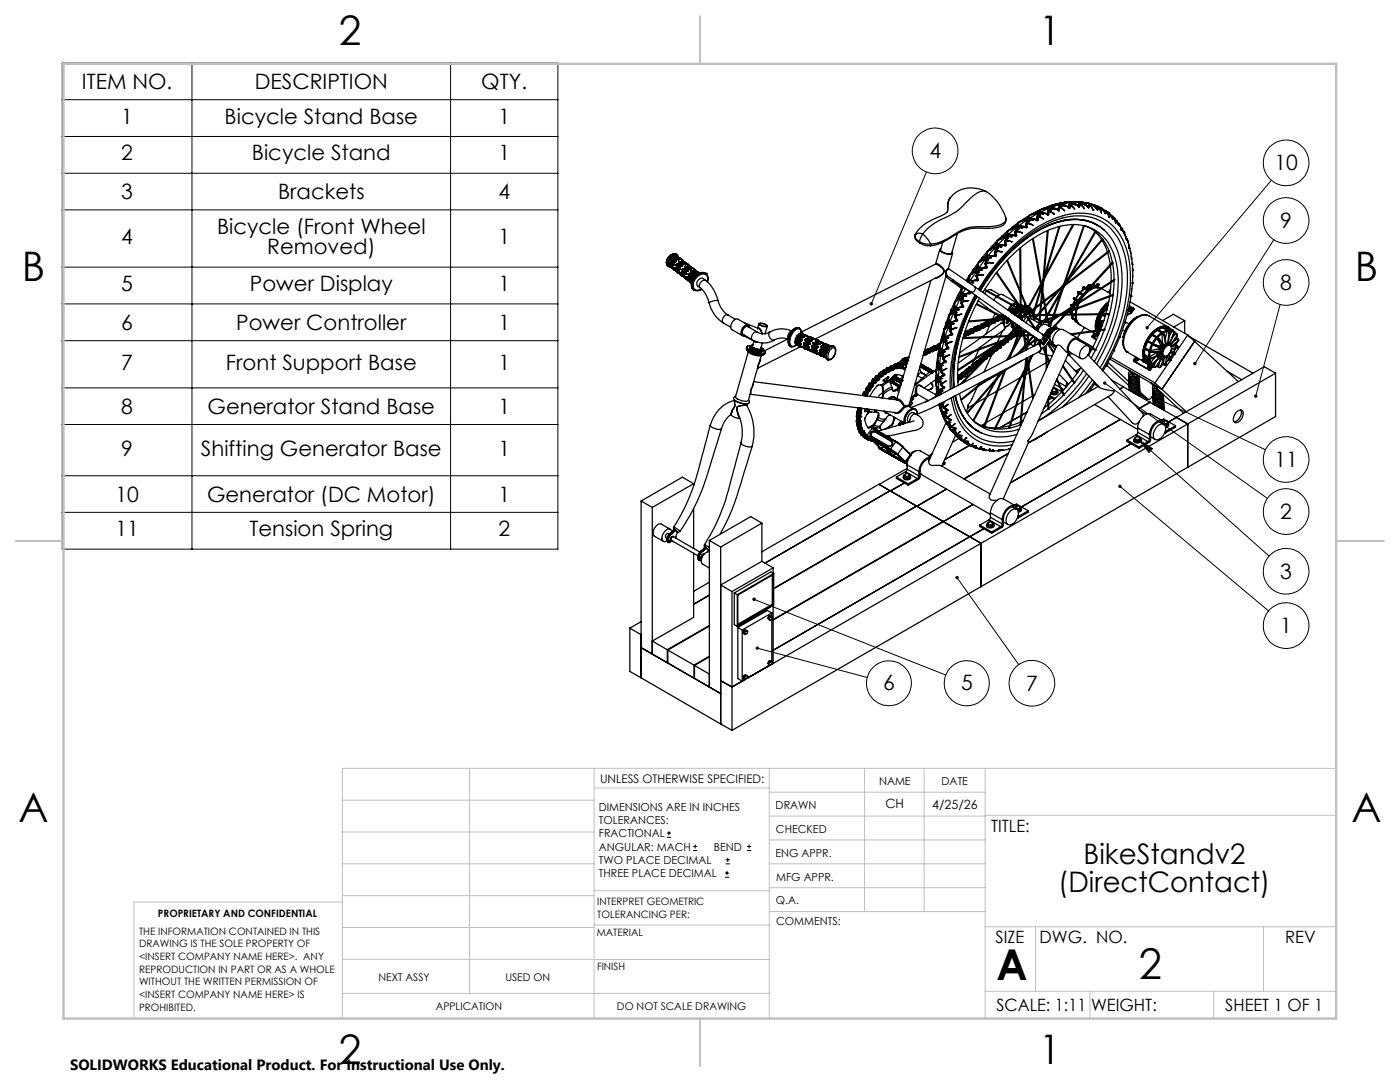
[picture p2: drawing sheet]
<svg xmlns="http://www.w3.org/2000/svg" width="279mm" height="216mm" viewBox="0 0 279 216" stroke-linecap="round" stroke-linejoin="round" font-family="sans-serif">
<defs><g id="words">
<g font-size="8.5">
<text x="198.9" y="195.5">A</text>
<text x="227.3" y="195.4">2</text>
</g>
<g font-size="8.1">
<text x="67.6" y="8.9">2</text>
<text x="207.3" y="8.9">1</text>
<text x="4.4" y="56.2">B</text>
<text x="270.4" y="56.2">B</text>
<text x="3.7" y="164.1">A</text>
<text x="269.7" y="164.1">A</text>
<text x="67.6" y="212.4">2</text>
<text x="207.3" y="212.4">1</text>
</g>
<g font-size="5.6">
<text x="216.2" y="172.3">BikeStandv2</text>
<text x="211.2" y="178">(DirectContact)</text>
</g>
<g font-size="4.2">
<text x="16.3" y="17.8">ITEM NO.</text>
<text x="50.8" y="17.8">DESCRIPTION</text>
<text x="96.1" y="17.8">QTY.</text>
<text x="24.2" y="24.7">1</text>
<text x="44.8" y="24.7">Bicycle Stand Base</text>
<text x="99.5" y="24.7">1</text>
<text x="24.2" y="32">2</text>
<text x="50.3" y="32">Bicycle Stand</text>
<text x="99.5" y="32">1</text>
<text x="185.5" y="31.6">4</text>
<text x="254.3" y="34">10</text>
<text x="24.2" y="39.7">3</text>
<text x="55.5" y="39.7">Brackets</text>
<text x="99.5" y="39.7">4</text>
<text x="43.3" y="46.7">Bicycle (Front Wheel</text>
<text x="255.5" y="45.5">9</text>
<text x="24.2" y="48.7">4</text>
<text x="53.3" y="50.8">Removed)</text>
<text x="99.5" y="48.7">1</text>
<text x="24.2" y="58.1">5</text>
<text x="49.9" y="58.1">Power Display</text>
<text x="99.5" y="58.1">1</text>
<text x="255.5" y="57.8">8</text>
<text x="24.2" y="65.8">6</text>
<text x="47.1" y="65.8">Power Controller</text>
<text x="99.5" y="65.8">1</text>
<text x="24.2" y="73.8">7</text>
<text x="45.1" y="73.8">Front Support Base</text>
<text x="99.5" y="73.8">1</text>
<text x="24.2" y="82.6">8</text>
<text x="41.4" y="82.6">Generator Stand Base</text>
<text x="99.5" y="82.6">1</text>
<text x="24.2" y="90.9">9</text>
<text x="40.1" y="90.9">Shifting Generator Base</text>
<text x="99.5" y="90.9">1</text>
<text x="254.3" y="93.2">11</text>
<text x="23" y="100.1">10</text>
<text x="41.3" y="100.1">Generator (DC Motor)</text>
<text x="99.5" y="100.1">1</text>
<text x="23" y="107">11</text>
<text x="49.8" y="107">Tension Spring</text>
<text x="99.5" y="107">2</text>
<text x="255.5" y="103.6">2</text>
<text x="255.5" y="115.5">3</text>
<text x="255.5" y="126.3">1</text>
<text x="176.3" y="137.8">6</text>
<text x="191.8" y="137.8">5</text>
<text x="204.8" y="137.8">7</text>
</g>
<g font-size="3.4">
<text x="197.8" y="166">TITLE:</text>
<text x="198.7" y="188.1">SIZE</text>
<text x="207.5" y="188.1">DWG. NO.</text>
<text x="256.5" y="188.2">REV</text>
<text x="198.8" y="201.7">SCALE: 1:11</text>
<text x="217.7" y="201.8">WEIGHT:</text>
<text x="244.5" y="201.7">SHEET 1 OF 1</text>
</g>
<text font-size="3" x="14" y="213.5">SOLIDWORKS Educational Product. For Instructional Use Only.</text>
<g font-size="2.5">
<text x="176.7" y="161.3">CH</text>
<text x="186" y="161.4">4/25/26</text>
</g>
<text font-size="2.4" x="119.8" y="156.2">UNLESS OTHERWISE SPECIFIED:</text>
<g font-size="2.2">
<text x="119.5" y="161.8">DIMENSIONS ARE IN INCHES</text>
<text x="154.8" y="161.4">DRAWN</text>
<text x="175.4" y="156.6">NAME</text>
<text x="187.9" y="156.7">DATE</text>
<text x="119.5" y="164.4">TOLERANCES:</text>
<text x="119.5" y="167.1">FRACTIONAL</text>
<text x="154.9" y="166.3">CHECKED</text>
<text x="119.5" y="169.7">ANGULAR: MACH</text>
<text x="119.5" y="172.4">TWO PLACE DECIMAL</text>
<text x="142.5" y="169.7">BEND</text>
<text x="154.8" y="170.9">ENG APPR.</text>
<text x="119.5" y="175">THREE PLACE DECIMAL</text>
<text x="154.9" y="175.7">MFG APPR.</text>
<text x="154.9" y="180.4">Q.A.</text>
<text x="154.9" y="184.6">COMMENTS:</text>
</g>
<g font-size="2.1">
<text x="75.5" y="195.7">NEXT ASSY</text>
<text x="100.9" y="195.7">USED ON</text>
<text x="86.9" y="201.5">APPLICATION</text>
<text x="123.1" y="201.6">DO NOT SCALE DRAWING</text>
</g>
<g font-size="2">
<text x="31.5" y="182.9">PROPRIETARY AND CONFIDENTIAL</text>
<text x="119.2" y="180.6">INTERPRET GEOMETRIC</text>
<text x="119.2" y="183.1">TOLERANCING PER:</text>
<text x="27.8" y="186.5">THE INFORMATION CONTAINED IN THIS</text>
<text x="27.8" y="189">DRAWING IS THE SOLE PROPERTY OF</text>
<text x="27.8" y="191.6">&lt;INSERT COMPANY NAME HERE&gt;. ANY</text>
<text x="119.1" y="186.7">MATERIAL</text>
<text x="27.8" y="194.1">REPRODUCTION IN PART OR AS A WHOLE</text>
<text x="27.8" y="196.6">WITHOUT THE WRITTEN PERMISSION OF</text>
<text x="119.1" y="193.5">FINISH</text>
<text x="27.8" y="199.1">&lt;INSERT COMPANY NAME HERE&gt; IS</text>
<text x="27.8" y="201.7">PROHIBITED.</text>
</g>
</g></defs>
<g fill="none" stroke="#000" stroke-width=".25">
<path d="M189.6 39.5a3.9 3.9 0 0 0-.5 2.6v.2v-.6a3.2 3.2 0 0 1 .5-2.2zM196.8 38.2a5.7 5.7 0 0 0-7.2 1.3M133 52.5l.3 .6M133.3 53.1l.5 .2M133.3 53.1h.1M133.5 52.6l.1 .1M133.5 52.6h.1M133.6 52.5l-.1 .1M133.6 52.5h.1M133.6 52.7h.1M133.6 53.1h.1M133.7 53.1l.1 .2"/>
<path d="M133.7 52h.1M133.8 51.9v.1M133.8 51.9h.1M133.8 53.3h.1M133.8 53.3l.3 .1M133.8 51.8v.1M133.8 53l-.2 .1M133.8 53h.1M133.8 52h.1M133.8 51.8h.1M134 52.2l-.4 .3M134 52.3l-.4 .2"/>
<path d="M134 52.2v.1M134 53.1l-.2 .2M134 53.1h.1M134.1 53.4v.1M134.1 53.1l-.3 .2M134.1 53.4h.1M134.1 53.5h.1M134.1 53.5l.1 .1M134.2 52.4l-.6 .3M134.2 52.4h.1M134.2 53.3l.2 .2M134.2 53.3l.1 .2"/>
<path d="M134.2 53.3h.1M134.2 53.6h.1M134.2 53.3l-.1 .2M134.2 53.3l-.1 .1M134.3 51.4v.1M134.3 53.3l.1 .2M134.3 53.3l-.2 .1M134.3 51.4l.1 .1M134.3 53.6l.2 .2M134.3 51.4h-.1M134.3 51.3v.1M134.3 51.3l1.3 .2 .5 .3"/>
<path d="M134.3 51.3h.1M134.3 51.5h1M134.3 51.4l1 .1M134.3 53.5h.1M134.3 53.5l-.1 .1M134.4 53.6h.1M134.3 51.5h.1M134.4 52.6h.1M134.4 52.6l.1 .2M134.4 53.6h-.1M134.4 53.5v.1M134.4 52.7v.1"/>
<path d="M134.4 52.7l-.6 .3M134.4 52.6v.1M134.4 52.6l-.6 .4M134.4 52.9l-.3 .2M134.4 52.9l-.4 .2M134.4 52.9h.1M134.4 52.8v.1M134.4 52.8h.1M134.5 53.8l.2 .1M134.5 52.8l-.1 .1M134.5 51.6l-.7 .2M134.5 51.6l1 .1"/>
<path d="M134.5 51.6h.4M134.5 51.6h.1M134.5 53.8l.3 .2M134.5 53.8h.1M134.7 53.9h.1M134.7 51.8l-.9 .2M134.7 51.8h.7M134.7 51.8h.1M134.7 53.5l.1 .2M134.7 53.4v.1M134.7 53.5h.1M134.8 53.4l-.1 .1"/>
<path d="M134.8 53.4h-.1M134.8 53.6v.1M134.8 53.7h.1M134.8 52.2l-.6 .2M134.8 52.2h.1M134.8 54h.1M134.8 52l.1 .2M134.8 52l-.8 .3M134.8 52l-.8 .2M134.8 52h.1M134.8 54l.1 .1M134.9 54.1l.1 .1"/>
<path d="M134.9 51.1h.1M134.9 51.1l.1 .1M134.9 52.2h-.1M134.9 52.2h.1M134.9 52v.2M134.9 53h.1M134.9 51.1l.9 .5M135 51.2l.8 .4M135 52.8v.2M135 54.2h.1M135 52.8h.1M135 51.2l.9 .4"/>
<path d="M135 51.2h.1M135 54.2l.3 .2M135 52.7v.1M135 53.9l-.2 .1M135 53.9h.1M135 53h.1M135 52.7h.1M135.1 50.8h.1M135.1 50.8a1.6 1.6 0 0 0-1.7 .5 1.6 1.6 0 0 0-.3 1.7l.2 .1M135.1 50.8a1.67 1.67 0 0 0-2.1 1.7M135.2 53.2l-.4 .2M135.2 53.2l-.5 .2"/>
<path d="M135.2 53.2h.1M135.2 54l-.2 .2M135.2 54h.1M135.3 54.4h.1M135.3 54l-.3 .2M135.3 54.4l.1 .1M135.3 51.5l.7 .3M135.3 51.5h.1M135.3 51.3a.93 .93 0 0 0-1.6 .1 1.18 1.18 0 0 0 0 1.8h.1M135.4 51.3a1.24 1.24 0 0 0-1.9 1v.5l.2 .3M135.4 51.3a.93 .93 0 0 0-.8-.7 .93 .93 0 0 0-.9 .5 1.79 1.79 0 0 0-.7 1.4M135.4 51.8h.1"/>
<path d="M135.4 53.3l-.6 .4M135.4 53.3h.1M135.4 52.3h.1M135.4 52.3l.1 .1M135.4 54.2l.2 .2M135.4 54.2l-.1 .2M135.4 54.3l.2 .1M135.4 54.3l.1 .1M135.4 54.3h.1M135.4 54.5h.1M135.4 54.3l-.1 .1M135.5 51.7l.1 .1"/>
<path d="M135.5 51.7v.1M135.5 54.5l.2 .2M135.5 52.2v.2M135.5 52.2l.8 .1 .9 .4M135.5 52.2h.1M135.5 51.8h.1M135.5 52.4l1 .1M135.5 52.4h1M135.5 54.4h.1M135.5 52.4h.1M135.5 54.5h-.1M135.5 54.5h.1"/>
<path d="M135.6 53.6h.1M135.6 51.8h.1M135.6 51.8h-.1M135.6 53.6l.1 .2M135.6 54.5h-.1M135.6 54.4v.1M135.6 53.6v.1M135.6 53.6l-.6 .3M135.6 53.8l-.3 .2M135.6 53.8l-.4 .2M135.6 53.8h.1M135.6 53.7v.1"/>
<path d="M135.6 53.7l.1 .1M135.7 54.7h.1M135.7 54.7v.1M135.7 53.8h-.1M135.7 52.6l-.7 .1M135.7 52.6h1M135.7 54.7l.2 .1M135.7 52.6h.1M135.7 54.8l.2 .1M135.7 54.7l.3 .3M135.8 51.6h.1M135.9 51.6v.1"/>
<path d="M135.9 54.9h.1M135.9 52.7l-.9 .3M135.9 52.7h.7M135.9 52.7h.1M135.9 54.4l.1 .2M136 54.3l-.1 .1M136 54.5v.1M136 54.6h.1M136 51.8l.1 .1M136 53.2l-.6 .1M136 53.1l-.6 .2M136 53.1v.1"/>
<path d="M136 51.8h.1M136 54.9v.1M136 55l.2 .1M136 53l.1 .1M136 53l-.8 .2M136 53h.1M136 55h.1M136.1 55l.1 .1M136.1 52h.1M136.1 51.8v.1M136.1 52l.1 .1M136.1 51.9h.1"/>
<path d="M136.1 53.1h-.1M136.1 53.1h.1M136.1 52.6h-.4M136.1 53h.1M136.1 53.1l-.1 .1M136.1 53v.1M136.1 51.9l.5 .3M136.1 53.9h.1M136.1 52l.9 .5M136.2 52.1l.9 .5M136.2 53.7v.2M136.2 55.1h.1"/>
<path d="M136.2 53.7h.1M136.2 52.1h.1M136.2 55.1l.3 .2M136.2 54.8l-.2 .1M136.2 54.8l-.2 .2M136.2 54.8h.1M136.2 53.9h.1M136.4 54.2l-.5 .2M136.4 54.1l-.4 .2M136.4 54.1v.1M136.4 55l-.2 .1M136.4 55h.1"/>
<path d="M136.5 55l-.3 .1M136.5 55.3h.1M136.5 55.3l.1 .2M136.5 52.5l.7 .2M136.5 52.4l.7 .3M136.5 52.4v.1M136.6 52.7h.1M136.6 54.3l-.6 .3M136.6 54.3h.1M136.6 53.2h.1M136.6 53.2l.1 .1M136.6 55.2l.2 .2"/>
<path d="M136.6 55.2l-.1 .1M136.6 55.2h.1M136.6 55.2l.1 .2M136.6 55.5h.1M136.7 52.6l.1 .1M136.7 52.6v.1M136.7 55.5l.5 .4M136.7 53.2h-.1M136.7 53.2v.1M136.7 53.2h.8l.9 .4M136.7 53.2h.1M136.7 52.7h.1"/>
<path d="M136.7 53.3l1 .1M136.7 53.3h1M136.7 55.4h.1M136.7 53.3h.1M136.7 55.4l-.1 .1M136.8 54.5h.1M136.8 52.7h.1M136.8 52.7h-.1M136.8 54.5l.1 .2M136.8 55.4l-.1 .1M136.8 55.4h.1M136.8 54.5v.2"/>
<path d="M136.8 54.5l-.6 .3M136.8 54.8l-.3 .2M136.8 54.7l-.4 .3M136.8 54.7v.1M136.8 54.7h.1M136.9 55.6h.1M136.9 55.6l.2 .2M136.9 54.7l-.1 .1M136.9 53.5l-.7 .2M136.9 53.5l1 .1M136.9 53.5h.1M137.1 55.8h.1"/>
<path d="M137.1 52.6h.1M137.1 53.7l-.9 .2M137.1 53.7h.7M137.1 55.4h.1M137.1 53.7h.1M137.1 55.3v.1M137.1 55.4l.1 .1M137.1 55.3h.1M137.1 55.5h.1M137.2 55.3l-.1 .1M137.2 55.5h.1M137.2 52.7l.1 .1"/>
<path d="M137.2 54.1l-.6 .2M137.2 54.1h.1M137.2 52.7h.1M137.2 55.9l.2 .2M137.2 55.8v.1M137.2 55.9h.1M137.2 53.9l.1 .1M137.2 53.9l-.8 .3M137.2 53.9l-.8 .2M137.2 53.9h.1M137.3 53h.1M137.3 52.7v.1"/>
<path d="M137.3 53l.1 .1M137.3 52.8h.1M137.3 54l-.1 .1M137.3 54h.1M137.3 53.5h-.4M137.3 53.9h.1M137.3 53.9v.1M137.3 52.8l.5 .3M137.3 54.8h.1M137.3 53l.9 .4M137.4 53.1l.8 .4zM137.4 54.6v.2"/>
<path d="M137.4 56.1h.1M137.4 54.6h.1M137.4 53l.9 .5M137.4 53v.1M137.4 53.1h.1M137.4 54.8h.1M137.4 56.1l.3 .1M137.4 55.7l-.2 .1M137.4 55.7l-.2 .2M137.4 55.7h.1M137.6 55.1l-.5 .2M137.6 56.2l.1 .1"/>
<path d="M137.6 55l-.4 .3M137.6 55v.1M137.6 55.9l-.2 .2M137.6 55.9h.1M137.7 55.9l-.3 .2M137.7 56.2h.1M137.7 56.2v.1M137.7 56.3h.1M137.7 56.3l.1 .1M137.7 53.4l.7 .3M137.7 53.3l.7 .3M137.7 53.3v.1"/>
<path d="M137.8 55.2l-.6 .3M137.8 53.7h.1M137.8 55.2h.1M137.8 53.6h.2M137.8 54.2l.1 .1M137.8 54.5l-.4 .1M137.8 56.1l.2 .2M137.8 56.1l-.1 .1M137.8 56.1h.1M137.8 56.1l.1 .2M137.8 56.1l-.1 .2M137.8 56.4h.1"/>
<path d="M137.9 56.4h-.1M137.9 53.6h.1M137.9 56.4l.1 .1M137.9 54.1l-.1 .1M137.9 53.7h-.1M137.9 54.1h.6l1.1 .4-.1-.1M137.9 54.1v.1M137.9 54.1h.1M137.9 53.6l-.1 .1M137.9 53.6v.1M137.9 54.3h1M137.9 54.2l1 .1"/>
<path d="M137.9 56.3h.1M137.9 54.2v.1M137.9 56.3l-.1 .1M137.9 54.3h.1M138 55.4h.1M138 55.4l.1 .2M138 56.3l-.1 .1M138 56.3h.1M138 53.6l-.1 .1M138 55.5l-.6 .2M138 55.5v.1M138 55.7l-.4 .2"/>
<path d="M138 55.4v.1M138 55.4l-.6 .3M138 55.7h.1M138 55.7l-.3 .2M138 55.6v.1M138 55.6h.1M138.1 55.6l-.1 .1M138.1 54.4l-.7 .2M138.1 54.4l1 .1M138.1 54.4h.1M138.1 54.4h.4M138.1 54.4l-.1 .1"/>
<path d="M138.3 53.5v.1M138.3 53.5h-.1M138.3 54.6l-.9 .2M138.3 54.6h.7M138.3 54.6h.1M138.4 57.8h.1M138.4 55l-.6 .2M138.4 53.7h.1M138.4 55h.1M138.4 53.6l.1 .1M138.4 53.6v.1M138.4 54.8l-.8 .3"/>
<path d="M138.4 54.8l.1 .2M138.4 54.8l-.8 .2M138.4 54.8h.1M138.5 53.9h.1M138.5 53.7h.1M138.5 53.9l.1 .1M138.5 55h-.1M138.5 55h.1M138.5 53.7l.6 .5M138.5 54.8v.2M138.5 53.9l.9 .5M138.6 54l.8 .4"/>
<path d="M138.6 54l.9 .4M138.6 54h.1M138.9 54.3l.6 .2-.6-.2M138.9 54.3h.1M139 54.6h.1M139 54.5h.2M139.1 54.5v.1M139.1 54.6h.1M139.2 54.5h.1M139.2 54.5l-.1 .1M139.3 54.6h-.1a1.73 1.73 0 0 0-1.2 1.7M139.4 54.4h.1"/>
<path d="M139.7 57.4l1.1 1.2 .7 1.9M140.1 57.7a1.39 1.39 0 0 1-1.7 .1M140.9 56a7.5 7.5 0 0 1 2.4 4M140.9 54.6a2.07 2.07 0 0 0-2.8 1.5 1.54 1.54 0 0 0 .3 1.7M140.9 56l-.6-.4a1.03 1.03 0 0 0-1 .3 1.03 1.03 0 0 0-.1 1.1l.5 .4M140.9 56a1 1 0 0 0-1.1 .3 1 1 0 0 0-.1 1.1M140.9 54.6a1.36 1.36 0 0 1 .3 1.7M140.9 54.6h.1M140.9 54.6a2.2 2.2 0 0 0-2.8 1.7 1.39 1.39 0 0 0 .3 1.5M140.9 54.6a2.11 2.11 0 0 0-2.7 1.5 1.47 1.47 0 0 0 .2 1.7M141.1 56.2a1.05 1.05 0 0 0-.2-1.3 1.05 1.05 0 0 0-1.4 .1 1.94 1.94 0 0 0-.9 2.7 1.14 1.14 0 0 0 1.4 0M143.3 60l.4 1a4.2 4.2 0 0 0 1.6 1.8"/>
<path d="M143.3 60a2.43 2.43 0 0 0-1.8 .5M182.7 46.7a1.31 1.31 0 0 0 .9 1.8M182.7 46.7l-.1 .3M182.7 46.6v.1M183.5 48.3l.9 .3 1.4 .1M183.5 48.3l.1 .2M183.6 48.5l1 .5h1.1M184.1 46.7l1 1 .7 1M184.1 46.7l-.4 .8-.2 .8M184.1 46.7a1 1 0 0 0-1.5 .4l.2 .6 .7 .6M185.8 48.7l-.1 .3M185.8 56l-6.9 23.8"/>
<path d="M186.7 52.7l.8 .4a1.36 1.36 0 0 1 .8 1.2l-.4 .5-.6 .4-24.7 12.5M186.7 52.7l-26.8 13.6M186.7 52.7h.1M186.7 52.7a1.24 1.24 0 0 1 1.4 .7 .83 .83 0 0 1-.1 1.4l-.9 .6-.4 .1M187.5 49.8l-.8 2.9M187.7 49.7a.23 .23 0 0 0-.2 .2 .23 .23 0 0 0 .2 .2 2.38 2.38 0 0 0 2.4 .5l-.1-.3M188.8 55.2l1.1 .9M188.8 55.1l-7.4 25.9M189 55l4.7 3.3M189 55l-.2 .1M189.1 42.3a6.4 6.4 0 0 1-2.7 1.4 7.3 7.3 0 0 0-3.7 2.9M189.3 53.6h.1"/>
<path d="M189.3 53.5l-.1 .2a1.3 1.3 0 0 0-.4 1.4M189.3 53.5v.1M189.3 53.6l5.2 3.6M189.3 53.6v.1a.8 .8 0 0 0-.3 1.3M189.9 56.1l2 1.5M189.9 56.1h.1M189.9 56.1l3.8 2.2M190.1 50.6l-.8 2.9M190.2 55.8l-.3 .3M190.4 56l-.5 .1M190.9 59.9l-.3 .2M190.9 59.9h.1"/>
<path d="M191 59.9l-.3 .2M191 59.6l.2-.7-1.4 3.1a.9 .9 0 0 1-.4 1.1v1M191 59.6l-.1 .3M191 59.6l.1 .1M191.1 59.7l-.1 .2M191.1 46.6l-1.2 3.9a1.95 1.95 0 0 1-2.2-.6l.4-1.6M191.1 59.4v.3M191.3 59.3l.1 .4M191.3 59.3h.1M191.4 59.3v.2M191.4 59.1l-.1 .2M191.4 59.7h.1"/>
<path d="M191.4 59.1h.1M191.5 59.1l-.1 .2M191.6 58.9l-.2 .2M191.6 58.9l.1 .1M191.7 58.8l-.1-.3 .2 .5-.3 .2-.1 .5M191.7 58.8l-.1 .1M191.7 58.8v.2M191.7 59l-.2 .1M191.7 59.8h.1M191.9 57.7v.8M191.9 57.7h.1M191.9 58.5h.1"/>
<path d="M191.9 57.7v.6M192 57.4l-.1 .3M192 59.7h.1M192 59.2l.1 .3M192 59.7l-.3 .1M192 59.2h.1M192 57.4h.1M192.1 57.3l-.9 1.6-.1 .6a.49 .49 0 0 1-.4 .7M192.1 59.7l-.3 .1M192.1 59.5l-.1 .2M192.1 57.4l-.2 .3M192.1 59.5h.1"/>
<path d="M192.1 57.3l-.1 .1M192.1 59.2v.3M192.1 59.1l-.1 .1M192.1 59.5v.2M192.1 59.1h.1M192.2 57.4h-.1M192.2 57.4l-.3 .3M192.2 59.1l-.1 .1M192.3 58.7l.1 .1M192.7 57.7a37.6 37.6 0 0 0-5.4 20.2l.1 .9M192.7 59.1h-.5M192.7 59.1l-.5 .1v.5l-.5 .1"/>
<path d="M192.7 59.1h.1M192.7 59.1h-.6M193.2 60h.1M193.2 60l-1.3 .1M193.2 55.8l.1 .5M193.2 55.8h.1M193.2 56.1l-.1 .1M193.2 56.1v.2M193.2 55.8v.3M193.3 58.5l-1 .2M193.3 58.5h.1M193.3 58.5l-.8 .2"/>
<path d="M193.3 58l.1 .2M193.4 58.2l-.1 .3M193.4 58.1v.1M193.4 58.2h.1M193.4 55.1l.1 .7M193.4 55.1h.1M193.5 55.8h.1M193.5 55.1v.6M193.5 55.1h.1M193.6 58.2v.4l-1.3 .1M193.6 54.8l-.2 .3M193.6 58.2l.1 .1"/>
<path d="M193.7 56.4l-.2 .2M193.7 56.4h.1M193.7 56.4l-.1 .2M193.7 56.4h.5M193.7 58.3h.1M193.7 58.3l13.6 9.5M193.9 56.1h.1M193.9 54.5l-.3 .3M193.9 54.5l.1 .1M194 54.6l-.4 .2M194.1 54.3l.2-.6-1.5 2.3M194.1 54.3l-.2 .2"/>
<path d="M194.1 54.3v.1M194.1 54.4l-.1 .2M194.2 54l-.1 .4M194.2 56.4l-.5 .1v.1M194.2 56.4h.1M194.2 56.4h-.5M194.5 57.2a.7 .7 0 0 1 0 .8 .7 .7 0 0 1-.8 .3M194.5 57.2l13.5 9.5M194.5 54v.3M194.5 54h.1M194.5 54.3h.1M194.5 54l.1 .3"/>
<path d="M194.6 53.8l-.1 .2M194.6 54v.3M194.6 53.8v.1M194.6 58.9a35.7 35.7 0 0 0-4.9 18.8M194.6 53.9l-.1 .1M194.8 55.1l.1 .5M194.8 55.8l-.9 .3M194.8 59a34.6 34.6 0 0 0-4.8 18.5M194.8 53.7l-.2 .1M194.8 55.8v.1M194.8 55.1h.1M194.8 53.7h.1"/>
<path d="M194.8 54.5h.1M194.8 55.9l-.8 .2M194.8 55.1l.2 .5M194.8 53.7l-.2 .2M194.9 53.2l.1 .5-.4 .3M194.9 53.2h.1M194.9 53.6l-.1 .1M194.9 53.6h.1M194.9 53.2v.4M194.9 53.4v.2M194.9 55.6l-.1 .2M194.9 55.6h.1"/>
<path d="M195 54.8h1.3M195 54.8l-.2 .3M195 54.8l.1 .1M195 55.6l-.2 .3M195.1 54.9l-.3 .2M195.1 54.9h1M195.2 52.6v.7M195.2 54.4l-.4 .1M195.2 54.4h.1M195.2 52.6h.1M195.2 52.6v.6M195.2 53.3h.1"/>
<path d="M195.2 54.4l-.3 .1M195.2 54.2v.2M195.2 54.2l.1 .1M195.2 53.9v.3M195.2 53.9l.1 .1M195.3 57.7a35.4 35.4 0 0 1 13.9-13.5 12.4 12.4 0 0 1 10.4-.8 11 11 0 0 1 5.8 8.8 33.2 33.2 0 0 1-4.3 19.6l-1.1 2M195.3 54.3l-.1 .1M195.3 54v.3M195.3 53.8h.6M195.3 53.8l-.1 .1M195.3 52.4l-.1 .2M195.3 53.8h.1"/>
<path d="M195.4 53.8l-.1 .2M195.4 53.8l.5 .1M195.5 57.9a34.9 34.9 0 0 1 12.9-12.9 12 12 0 0 1 10.9-1.1 10.5 10.5 0 0 1 5.4 8.2 30.7 30.7 0 0 1-3.2 17.6l-1.9 3.7M195.5 59.5a31 31 0 0 0-4.3 17.4M195.6 53.5h.1M195.7 52.1l-.4 .3M195.7 52.1h.1M195.9 51.9l-.2 .2M195.9 51.9h.1M195.9 53.8l-.5 .1v.5l-.6 .1M195.9 53.8h.1M196 51.6l-.1 .3"/>
<path d="M196 51.4l-1.7 2.3-.1 .3a.66 .66 0 0 1-.6 .9l-.1 .9M196.1 51.3l-.1 .3a.65 .65 0 0 1-.6 .8l-.1 .2-.1 .7M196.1 51.4l-.2 .5M196.1 58.3a31.4 31.4 0 0 1 12.1-11.9 11.2 11.2 0 0 1 9.9-.8 10.2 10.2 0 0 1 5 8.8 31.3 31.3 0 0 1-4.7 17.7M196.3 54.8v.1M196.3 54.9l-1.2 .2 .2 .7-.1 .2-1.3 .1M196.3 51.5v.4M196.3 51.5v.1M196.3 51.9h.1M196.3 51.6l.1 .2M196.4 51.4l-.1 .1M196.4 51.4h.1"/>
<path d="M196.4 51.4l-.1 .2M196.5 57.9l11.6 6.5M196.5 53.3l-.9 .2M196.5 57.7l11.7 6.5M196.5 53.3l.1 .1M196.6 53.4l-.8 .1M196.6 52.6l.1 .5M196.6 52.6h.1M196.6 52h.1M196.6 52.6l.1 .6M196.6 51.3l-.2 .1M196.6 51.3h.1"/>
<path d="M196.7 51.3l-.3 .1M196.7 53.1l-.2 .2M196.7 50.8l.1 .4-.4 .3v.4M196.7 50.8h.1M196.7 51.1l-.1 .2M196.7 50.8v.4M196.7 53.1v.1M196.7 51.1v.1M196.7 50.8v.1M196.7 53.2l-.1 .2M196.7 51.2v.1M196.8 52.4l1.2 .1"/>
<path d="M196.8 52.4l-.2 .2M196.8 52.4h.1M196.8 52.4l1 .1M196.9 58.1l-.4 .5M197 51.9l-.4 .1M197 51.9v.1M197 50.3v.6M197 52h-.2M197 50.3h.1M197 50.3l.1 .5M197 58l.7-.2 1.8 1M197 50.9h.1"/>
<path d="M197.1 51.8l-.1 .1M197.1 51.8h.1M197.1 51.8l-.1 .2M197.1 50.2l-.1 .1M197.2 51.4h.6M197.2 51.4h-.1v.4M197.2 50l-.2 .3M197.2 51.4l-.1 .1v.3M197.2 51.4l.4 .1M197.2 51.4h.1M197.2 50v.1M197.3 50l-.2 .2-.1 .7"/>
<path d="M197.4 51.1h.1M197.6 49.8l-.4 .2M197.6 49.8h.1M197.6 49.8l-.3 .2M197.8 49.6l.1-.4-1.8 2.1M197.8 51.5h-.6l-.1 .5h-.5M197.8 51.4v.1M197.8 49.6l-.2 .2M197.8 49.6h.1M197.9 49.3l-.1 .3M198 52.5l-1.1 .1v.9h-1.3M198 52.5h.1"/>
<path d="M198.2 49.2l.1 .4M198.2 49.3l.1 .2M198.2 49.2v.1M198.3 49.6h.1M198.3 49.1l-.1 .1M198.3 49.2l-.1 .1M198.3 49.1v.1M198.4 51l-1 .1M198.4 51h.1M198.4 51l-.7 .1M198.5 50.3l.1 .5M198.5 50.3h.1"/>
<path d="M198.5 49.7h.1M198.6 50.8l-.2 .2M198.6 49l-.3 .1M198.6 50.8h.1M198.6 49v.1M198.6 49.1l-.3 .1M198.6 48.6l.2 .4-.5 .2v.4M198.6 48.6l.1 .3M198.7 50.1l1.2 .1M198.7 50.1l-.2 .2M198.7 48.9l-.1 .1M198.7 50.1h.1"/>
<path d="M198.7 48.9h.1M198.7 50.1l1 .1M198.7 48.9l-.1 .2M198.8 54.5l5.1 7.3M198.9 59.2l-.6 .7M198.9 49.6l-.4 .1M198.9 54.3l5.4 7.8M199 48.1v.6M199 48.1v.1M199 49.5l-.1 .1M199 48.2v.4M199 48.2l.1-.1-.1 .1"/>
<path d="M199 59.1a1.07 1.07 0 0 1 1.1-.3l2.9 1.7h-.5l-.5 .2M199 48.7h.1M199 49.2v.4M199 49.5v.1M199 48.6v.1M199 49.6h-.1M199.1 49.1l.6 .1M199.1 49.1l-.1 .1M199.2 47.9l-.2 .2M199.2 47.9v.1M199.4 48.9h.1M199.6 47.7l-.4 .2"/>
<path d="M199.6 47.7h.1M199.6 47.7l-.2 .2M199.7 49.2h-.5l-.1 .5h-.6M199.7 49.2h.1M199.8 47.5l-.2 .2M199.8 47.5h.1M199.9 47.2l-2 2.1a.42 .42 0 0 1-.4 .6l-.2 .1M199.9 50.2l.1 .1M200 50.3l-1.2-.1 .1 .9-.2 .1-1.3-.1M200 47.1v.1a.34 .34 0 0 1-.3 .5 .75 .75 0 0 0-.7 .9M200 47.2l-.2 .3M200 47.3l-.2 .2"/>
<path d="M200.2 47.2l.1 .2M200.2 47.2h.1M200.3 47.4h.1M200.3 47.2v.2M200.3 47.1l-.1 .1M200.3 47.1h.1M200.4 48.8l-1 .1M200.4 47.1l-.1 .1M200.4 48.8v.1M200.4 48.9h-.7M200.4 47.1l-.1 .3M200.5 48.2l.1 .4"/>
<path d="M200.5 48.2l.1 .5M200.5 48.2h.1M200.6 48.6l-.2 .2M200.6 48.6v.1M200.6 47.6h.1M200.6 48.7l-.2 .2M200.6 47l-.3 .1M200.7 43.3a9.6 9.6 0 0 0-4.1-5.2 4.7 4.7 0 0 0-3.6 2.1 11.4 11.4 0 0 1-5.1 3.6 9.5 9.5 0 0 0-3.8 2.9M200.7 43.3a1.52 1.52 0 0 1-1.5 2l-2.1 .3a9.2 9.2 0 0 0-6.3 1.2l-2.7 1.5-1.2 .5-1.2 .2M200.7 43.3a1.23 1.23 0 0 1-1.1 1.6 16.1 16.1 0 0 1-5 .4 9.3 9.3 0 0 0-5.2 2.1 7.5 7.5 0 0 1-3.6 1.3M200.7 47.9l1.2 .3M200.7 47.9l-.2 .3"/>
<path d="M200.7 46.6l.1 .3M200.7 46.6h.1M200.7 46.8l-.1 .2M200.7 48l-.2 .2M200.7 48l.9 .2M200.7 46.6v.2M200.7 47.9v.1M200.7 46.7l.1 .2M200.7 46.8l.1 .1M200.8 46.9l-.2 .1M200.8 46.9l-.4 .2M200.9 52l4.4 10.5"/>
<path d="M200.9 47.6h-.3M201 46.2l.1 .5M201 46.2l.1 .4M201 47.4l-.1 .2M201 47.5l-.1 .1M201 51.9l4.5 10.5M201 47.2v.3M201 47.2l.1 .1M201.1 46.6v.1M201.1 47.3l-.1 .2M201.2 46.2h.1M201.2 47.1l.6 .1"/>
<path d="M201.2 47.1l-.2 .1M201.2 47.1v.1M201.2 46l-.2 .2M201.2 47.2l-.1 .1M201.2 47.2h.1M201.2 46v.1M201.5 46.9h.1M201.5 46.9h1M201.7 45.8l-.5 .2M201.8 47.2h-.5l-.2 .5-.5-.1M201.8 47.2h.1M201.9 46.9l.6 .1"/>
<path d="M201.9 45.6l-.2 .2M201.9 45.6h.1M201.9 48.3l-1.1-.1-.1 .9-1.3-.2M201.9 48.2v.1M202 45.4l-2 1.7M202 45.4l-.1 .2M202 45.5l-.1 .1M202 45.3v.3l-.1 .2a.72 .72 0 0 0-.8 .8M202.4 45.3v.3M202.4 45.3v.1M202.4 45.4v.2M202.5 45.2l-.1 .1"/>
<path d="M202.5 46.9v.1M202.5 45.2v.1M202.5 45.3l-.1 .1M202.6 46.2v.5M202.6 46.3v.5M202.6 46.2v.1M202.6 46.7l-.1 .2M202.6 46.8l-.1 .2M202.6 46.7v.1M202.7 45.8h.1M202.7 45.2h-.2M202.7 45.2h.1"/>
<path d="M202.8 45.2l-.3 .1M202.8 46.1l1.2 .4M202.8 46.1l-.2 .1M202.8 46.1h.1M202.8 44.8l.2 .3M202.8 44.8v.1M202.8 45l-.1 .2M202.8 46.1l-.2 .2M202.8 46.1l.9 .3M202.8 44.9v.1M202.8 44.9l.1 .2M202.8 45l.1 .1"/>
<path d="M202.9 45.1l-.1 .1M203 45.1l-.5 .2-.1 .3M203 45.1h.1M203.1 45.7l-.4 .1M203.1 44.5l-1.1 .8M203.1 44.5l.1 .4M203.2 45.6l-.1 .1M203.2 45.7h-.1M203.2 45.4v.3M203.2 45.4h.1M203.2 44.9h.1M203.3 44.5l-.1 .1"/>
<path d="M203.3 45.3l.6 .2M203.3 45.3l-.1 .1M203.3 44.3l-.2 .2M203.3 45.4h-.1M203.3 45.4h.1M203.3 44.3v.1M203.3 45.3v.1M203.5 45.4h-.2l-.1 .4h-.5M203.5 45.4l.4 .1M203.5 49.5l.1 8.4M203.6 58.3v2.8M203.6 45.1l1 .1"/>
<path d="M203.6 45.1h.1M203.7 49.4l.1 8.9M203.8 58.8v2.5M203.8 44.1l-.5 .2M203.8 44.1v.1M203.9 45.5h.1M204 46.5l-.6-.2h-.6v.9l-1.3-.3M204 46.5h.1M204 44l-.2 .1M204 44.1h.1M204 44v.1M204.1 45.2l.5 .1"/>
<path d="M204.1 43.8l-.8 .6M204.1 43.9l.1-.1-.2 .2M204.1 43.9l-.1 .2M204.1 43.9l.1 .1M204.2 44l-.2 .1a.66 .66 0 0 0-.8 .8M204.6 44h.1M204.6 45.2v.1M204.6 43.7h.1M204.6 43.7h-.1l.1 .3M204.6 43.8v.2M204.8 44.6v.4M204.8 45l-.2 .2"/>
<path d="M204.8 44.7v.4M204.8 45v.1M204.8 44.6v.1M204.8 45.1l-.2 .2M204.9 44.1v.1M204.9 44.1h.3M204.9 43.6l-.3 .1M205 44.4l1.1 .5M205 44.4l-.2 .2M205 44.4v.1M205 43.4l.1 .2M205 43.4h.1"/>
<path d="M205 43.4l-.1 .2M205 44.5l-.2 .2M205 44.5l.7 .3M205 43.6h-.1M205 43.5v.1M205.1 43.6l-.5 .2M205.1 43.6h.1M205.3 43.1l-1.1 .7v.2M205.3 43.1h.1M205.3 43.1l.1 .3M205.3 43.1h.1zM205.3 44.1h-.1"/>
<path d="M205.4 43.9l-.1 .2M205.4 43.4h.1M205.5 43.8l.6 .2M205.5 43.8l-.1 .1M205.5 43l-.2 .1M205.5 43h.1M205.5 43.8h.1M205.6 43.9l-.2 .3h-.5M205.8 43.6l.9 .2M205.8 43.6h.1M205.8 43.6l1.2 .5 .2-.2M206 42.7l-.5 .3"/>
<path d="M206 42.7v.1M206.1 44h.1M206.1 47.7l2.9 16.5M206.1 44.9l-1.1-.3-.1 .9-1.3-.4M206.1 44.9h.1M206.2 42.8a.62 .62 0 0 0-.8 .6M206.2 42.6l-.2 .1M206.2 42.7v.1M206.2 47.6l3 16.6M206.2 42.6v.1M206.2 42.5l-.7 .5M206.3 42.5h.1"/>
<path d="M206.3 42.5l-.1 .1M206.3 43.7l.4 .2M206.3 42.5v.1M206.3 42.5l.1 .2M206.3 42.6l.1 .1M206.3 42.6l-.1 .1M206.4 42.7l-.2 .1M206.7 43.8v.1M206.8 42.4l-.1 .1M206.9 43.2v.4M206.9 43.6l-.2 .2M206.9 43.6v.2l-.2 .1"/>
<path d="M207 42.8h.1M207 42.8h.4M207.1 42.3l-.3 .1M207.2 43.4l.1-.1 .9 .4M207.2 43.1l1 .6M207.2 43.1l-.3 .1M207.2 43.4v.5M207.2 43.1l.6 .3M207.2 43.1h.1M207.2 42.1l.1 .2M207.2 42.1h.1M207.2 42.2l.1 .1"/>
<path d="M207.2 42.1v.2M207.2 42.3h-.1M207.3 42.3l-.5 .1-.1 .3 .1-.3M207.3 42.3h.1M207.4 42.8h.1M207.4 41.9l-1.1 .6M207.4 41.9l.2 .3M207.5 42.8h-.1M207.5 42.8h.1M207.5 42.5v.3M207.5 42.6v.2M207.5 42.5v.1"/>
<path d="M207.6 42.2h.1M207.6 41.9v.3M207.6 41.8l-.2 .1M207.6 41.9l-.1 .1M207.6 41.9h.1M207.7 42.5l.5 .2M207.7 42.5h-.2M207.7 42.6h-.2M207.7 56.7l-2.6 4.8M207.7 42.6h.1M207.7 42.5v.1M207.7 56.9l-2.6 4.8"/>
<path d="M207.8 57.2l-1.6 5.3M207.8 57.6l-1.5 5M207.9 58.1l-.5 5.7M208 42.4l.9 .2M208 42.4h.1M208 42.4l1.1 .5 .2-.1M208 56.4l-.1 .3M208 58.7l-.5 5.2M208 56.9l-.1 .3M208.1 56.1l-.2 .7M208.1 55.8l-.3 .6M208.2 41.7l-.6 .1"/>
<path d="M208.2 41.7h.1M208.2 42.8l-.5-.2-.1 .3-.6-.1M208.2 42.7v.1M208.2 43.7h.1M208.4 41.7l-.8 .2M208.4 41.6v.1M208.4 41.6h.1M208.4 41.6l-.7 .2M208.4 41.6l-.2 .1M208.4 41.6h.2M208.5 42.5l.4 .2M208.6 41.6l-.2 .1"/>
<path d="M208.9 41.4h.1M208.9 41.4v.2l.1-.1M208.9 42.6v.1M209 41.4h-.1M209 41.5h-.1M209 41.4v.1M209 46l-1 11.5M209.1 42.5l-.2 .1M209.1 42.5l-.2 .2M209.2 46l-1.1 12.1M209.2 41.8l.6 .1 .2-.3 .4 .2M209.2 41.7v.1"/>
<path d="M209.2 41.7l.4 .1M209.3 41.3l-.3 .1M209.3 41.3v.1M209.3 42.8h.1M209.3 42.3l.2-.1 .9 .5M209.3 42.3v.5M209.3 42.1l-.2 .1M209.3 42.1l.6 .3M209.3 42l1.1 .7M209.3 42l-.2 .1v.4M209.3 41.2l.2 .1M209.3 41.2h.1"/>
<path d="M209.3 41.2v.1M209.3 42v.1M209.4 41.4h.1M209.5 41.3l-.5 .2M209.5 41.3h.1M209.6 41.1l-1.1 .4M209.6 41.1l.1 .1M209.6 41.8l-.1 .1 .2-.1M209.7 41.7l-.1 .1M209.7 41.7v.1M209.7 41.2h.1M209.7 41l-.1 .1"/>
<path d="M209.7 41.1v.1M209.7 41.1h.1M209.8 41v.2M209.8 41.2h.1M209.8 41l-.1 .1M209.9 41.5l.5 .3M209.9 41.5l-.2 .1v.1M209.9 41.6l-.2 .2M209.9 41.5v.1M209.9 41.6h.1M209.9 41h-.1M210.1 41.5l.9 .3"/>
<path d="M210.1 41.5h.1M210.1 41.5l1.1 .6 .2-.1M210.3 40.9l-.4 .1M210.3 40.9h.1M210.4 42.7h.1M210.4 41.8h.1M210.5 40.9h-.5M210.5 40.9l-.6 .1M210.5 40.8l-.2 .1M210.7 40.8l-.2 .1M210.7 40.8h.1M211 40.7h.1"/>
<path d="M211 40.7l.1 .2M211 58.2l-2.5 1.9M211.1 40.9h.1M211.1 40.7h-.1M211.1 40.7h.1M211.1 40.7h.3M211.2 41.7v.2l-.2-.1M211.4 41h.1M211.3 45.2l-2.9 10M211.4 41l.5 .2 .2-.2 .4 .2M211.4 41l.3 .1M211.4 40.7h.1"/>
<path d="M211.4 42h.1M211.4 41.5l.2-.1 .4 .2 .4 .5M211.4 41.5v.5M211.4 41.5v.6M211.5 41.2l.9 .8M211.5 41.2l-.3 .1v.4l-.2 .1M211.5 40.6l.1 .1h-.1M211.5 40.6h.1M211.5 41.3l-.3 .1M211.5 41.3l.1 .1M211.5 41.2v.1M211.5 40.6l-.1 .1"/>
<path d="M211.5 40.7h.1M211.5 40.6v.1M211.5 40.7h-.4v.2M211.5 45.2l-3.2 10.9M211.6 57.5l-3.2 2.4M211.7 41.1h.1M211.7 58.3l-2.7 4.8M211.8 41l-.1 .2M211.8 40.6l-.1-.1-1.1 .2M211.8 40.9h.2M211.8 40.9l-.1 .2M211.8 40.6h.1"/>
<path d="M211.8 40.5l.1 .1M211.8 40.5v.1M211.8 40.9v.1M211.9 40.6h.1M212 40.9l.5 .3M212 40.9l-.2 .1M212 57.5l-3 5.4M212.1 57.4l-.4 .3M212.2 57.1l-3.5 4.1M212.3 40.9l.8 .3M212.3 40.9h.1M212.3 40.9l1 .7 .2-.1"/>
<path d="M212.3 40.4h.1M212.3 56.7l-3.7 4.3M212.4 40.4h.1M212.4 40.4h-.2M212.4 42v.1M212.5 41.2h.1M212.5 56.7h.1M212.6 40.4h.1M212.6 40.4h-.2M212.6 40.4h-.1M212.6 40.4h.2l-1 .1M213 55.9l-.4 .4"/>
<path d="M213.1 40.3h.1M213.1 40.3v.1M213.1 41.2v.1l.2-.1M213.1 40.4h.1M213.2 40.3h-.1M213.2 40.3h.3M213.2 40.3l-.1 .1M213.3 40.9h.2M213.5 40.6h.1M213.5 40.3h-.8M213.5 40.3h.1M213.5 40.6l.5 .2"/>
<path d="M213.5 40.3h.4M213.5 40.3h.2M213.5 41.5h.1M213.5 40.6l.3 .1M213.5 41h.1M213.5 41v.5M213.5 41l-.1 .6M213.5 41h.2M213.5 40.8l.5 .3 .5 .6M213.5 40.8h-.1l-.1 .4h-.2M213.5 40.9l.2 .1M213.5 40.8v.1"/>
<path d="M213.6 40.3h-.1M213.6 40.3l-.1 .1M213.7 41l.8 .7M213.7 40.3l-.6 .1M213.7 40.3v.1M213.8 40.7h-.1M213.8 40.7h.1M213.9 40.3h.1M213.9 40.3l.9-.1-.1 .1M213.9 40.6l-.1 .1M213.9 40.6h.1M213.9 40.7h.1"/>
<path d="M214 40.8l.1-.2 .5 .3M214 40.5l.6 .4M214 40.5l-.1 .1M214 40.5v.3M214.1 44.8l-5.5 10.1M214.3 59.4l-.1 .2 .2 .1M214.3 40.5l.8 .5M214.3 40.5h.1M214.3 40.5l1 .8h.1M214.3 44.8l-5.9 10.9M214.4 59.7l.5 .3M214.5 59.6l-.2-.2 .4 .2"/>
<path d="M214.5 59.6l-.1 .1M214.5 41.7h.1M214.5 59.6l.6 .3-.4-.2M214.6 59.8l-.5 1.2M214.6 40.9h.1M214.6 59.8l-.4 1.1M214.7 40.2l.4 .1M215.1 40.3h.1M215.1 40.3h.4M215.1 41h.2M215.1 41l.1 .1 .1-.1M215.2 40.3h.5"/>
<path d="M215.3 58.4l-.2-.1 .1 .5M215.3 58.4l.8 .4M215.3 40.6l.2 .1M215.3 40.7v.3M215.3 40.7h.2M215.3 40.6v.1M215.4 58.2l-.1 .2M215.4 58.2l-.3 .1M215.4 58.2l.7 .5M215.4 40.3h.1M215.4 40.5l.5 .2 .1-.1M215.4 40.5h.1"/>
<path d="M215.4 40.5l.4 .1M215.4 41.3h.1M215.5 58.6l-.6 .6-.2 .5M215.5 58.6l-.8 1.1M215.5 58.6l.5 .3M215.5 40.3h.4M215.5 40.3h.1M215.5 40.9l.5 .2 .4 .5M215.5 40.9l-.1 .4M215.5 40.3h.2M215.5 40.9h.1M215.5 40.7l.1 .2"/>
<path d="M215.5 40.7l.9 .9M215.5 40.7h.1M215.7 40.3h.1M215.8 40.6h.1M215.8 40.6h-.1M215.8 40.3h.1M215.8 40.3l1.2 .2M215.8 40.6h.2M215.9 40.3h.1M215.9 40.6l-.1 .1M216 59.2l-.8 1.2M216 40.6l.5 .3"/>
<path d="M216 40.5l.5 .4M216 40.5h-.1v.1M216 40.5v.2M216.3 40.6l.7 .5M216.3 40.6h.1M216.3 40.6l1 .8M216.3 45l-6.8 19.9M216.4 57.4h-.3l-.1 .5M216.4 41.6h.1M216.4 57.4l.6 .3M216.4 45l-6.7 20M216.4 57.6h.1"/>
<path d="M216.5 57.6l-1 .8M216.5 57.3l-.1 .1M216.5 57.3l-.4 .1M216.5 57.3l.6 .4M216.5 40.9h.1M216.5 57.6l-.9 .8M216.5 57.6l.5 .3M216.6 45.1l1.2 .5 .7 .6M217 41.1h.2M217 40.5h.1M217 41.1l.1 .1 .1-.1M217 40.5l.4 .1"/>
<path d="M217.1 57.9l.1 .1M217.2 57.9h.1M217.2 40.8l.2 .1M217.2 40.8h.1M217.2 40.8v.3M217.2 40.9l.2 .1M217.3 56.8h.3M217.3 40.6h.1M217.3 57.7l.1 .1M217.3 40.7l.4 .3 .1-.1M217.3 40.7h.1M217.3 40.7l.3 .2"/>
<path d="M217.3 41.4v.1M217.3 41.1h.1M217.3 41.1v.4M217.4 41h.1M217.4 41l.4 .3 .4 .6M217.4 41l-.1 .4M217.4 40.6h.1M217.4 41l-.1 .1M217.4 40.9l.8 1M217.4 40.9v.1M217.5 40.6l.2 .1M217.5 56.9h-.4l-.2 .4"/>
<path d="M217.5 56.9l.2 .1M217.6 56.8l-.1 .1M217.6 56.8l.2 .2M217.6 57.1l-.9 .3M217.6 57.1h.1M217.6 40.9h.1M217.6 57.1l-.9 .4M217.7 40.7l1.1 .4M217.7 40.7h.1M217.7 40.9h.1M217.8 57.2l.4 .2M217.8 40.9l.5 .3"/>
<path d="M217.8 40.8l.5 .4M217.8 40.8l-.1 .1M217.8 40.9v.1M217.9 57.1l.5 .3M217.9 57l.6 .4M217.9 57l.5 .1M218.1 40.9l.7 .6M218.1 40.9h.1M218.1 40.9l1 .9M218.2 41.9h.1M218.3 57.3h.1M218.3 41.2h.1"/>
<path d="M218.4 57.1l-.1 .2M218.4 56.9h.1M218.5 56.9l-.5 .1M218.5 56.9l.3 .2M218.5 46.2l.2 .1M218.5 46.2l-6.1 10.6M218.5 57.3h.1M218.7 57.3a3.4 3.4 0 0 0-2 1M218.7 46.3l1.2 1.5M218.7 57.3l.1 .1M218.7 46.3l1.3 1.4M218.7 46.3l-6.5 11.3"/>
<path d="M218.7 57.2l-.3-.1 .1 .2M218.8 41.1h.1M218.8 41.1l1.2 .5M218.8 41.5l.2 .1h-.2M218.8 41.5v.1M218.9 56.7l.3 .1zM218.9 56.7l-.2 .6 .3 .1M219 57.4h.1M219 41.3h.1M219 41.3v.2M219 41.4h.1M219 41.3l.1 .1"/>
<path d="M219 44.9a10 10 0 0 0-9-.2l-1.1 .4M219 41.2l.5 .3M219 41.2h.1M219 41.2l.3 .2M219.1 41.6l-.1 .3M219.1 41.6h.1M219.1 41.8l-.1 .1M219.1 56.7l.3 .1zM219.1 56.7h.1M219.1 41.5h.1M219.1 41.5l.4 .4 .3 .6M219.1 41.4l.4 .4 .3 .6"/>
<path d="M219.1 41.5v.3M219.1 57.4h.1M219.1 41.5v.1M219.2 56.8l-.2 .6M219.2 57.3l.2 .1M219.3 41.4h.1M219.4 41.5h.1M219.4 56.8l-.3 .6M219.4 57.4l.3 .1a3.3 3.3 0 0 0-3.5 1.7l-.7 .9M219.4 41.4l.1 .1M219.4 41.4v.1M219.4 57.4l.1 .1"/>
<path d="M219.5 41.5h.1M219.5 41.5l.5 .4M219.5 41.5l.5 .3M219.5 41.5v.1M219.7 41.6l.7 .6M219.7 41.6h.1M219.7 41.6l.9 1h.1M219.8 42.5h.1M219.8 42.4v.1M219.9 57.6l1.6 1M220 41.6l.9 .7M220 41.8v.1"/>
<path d="M220 47.9l1 2.4M220 41.6a11.5 11.5 0 0 0-9.9-.3 32.8 32.8 0 0 0-15 12.5l-1.7 2.6M220 47.7l-6.9 8.3M220 47.7l-6.4 7.5M220.1 47.8l1.2 2.3M220.4 45.9a9.8 9.8 0 0 0-10.6-1.2 29.4 29.4 0 0 0-12.5 10.7l-1.6 2.6a31.7 31.7 0 0 1 13.8-13.1 10.5 10.5 0 0 1 9.8 .2 11 11 0 0 1 4.5 8.9 32.7 32.7 0 0 1-4.9 18.6M220.4 42.2l.2 .1M220.4 42.2v.1M220.6 42.3l-.1 .1M220.6 42.1l.1 .1M220.6 42.1h.1M220.6 42.1v.2"/>
<path d="M220.6 42.2h.1M220.6 42.1l.5 .3M220.6 42.1l.3 .2M220.7 42.4h.1M220.7 42.4l-.1 .2M220.7 42.6h.1M220.7 42.3l.6 1M220.7 42.2l.6 1.1M220.7 42.3v.3M220.7 42.3h.1M220.7 42.3v.1M220.9 42.3h.1"/>
<path d="M220.9 42.3l.2 .1M221.1 42.4l.4 .4M221.1 50.4l.5 2.4M221.1 42.4h-.1M221.1 42.4h.1M221.1 42.4l.2 .1M221.3 42.5l.8 .8M221.3 42.5l.6 .8M221.3 42.5h.1M221.3 42.5l.8 1.1M221.3 43.3h.1M221.3 50.1l.1 .1"/>
<path d="M221.3 50.1l-8.6 6.6M221.4 50.2l.6 2.2M221.4 50.2l-8.9 6.8M221.4 59.2l-.7 3.4M221.5 42.8h.1M221.6 53l.1 3.2M221.6 58l-.1-.1-.3 .4M221.7 56.4l-.2 2.6M221.9 43.3l.1 .1M221.9 43.3h-.1M222 43.2l.1 .1M222 43.2h.1"/>
<path d="M222 43.2v.2M222 52.4l.1 .1-11.5 12.6M222 43.3l.1 .1M222 52.4l-11.7 12.7M222 43.4h-.1M222 52.5l.3 3.3M222.1 43.5h.1M222.1 43.5l-.1 .2M222.1 43.6h.1M222.1 43.4h.1M222.1 43.4l.5 1.1M222.1 43.3l.5 1.2"/>
<path d="M222.1 43.4v.2M222.1 58.9l-.7 3.7M222.1 58.8v.1M222.1 58.8l-8.8 3.3M222.1 58.9l-9 3.4M222.1 43.4v.1M222.1 43.4l.3 .1M222.1 43.3v.1M222.2 43.4h.1M222.3 56l-.2 2.8M222.3 55.8l.1 .2-8.5 5.4M222.3 55.8h.1"/>
<path d="M222.3 55.8l-7.9 5.1M222.4 43.5v.1M222.4 43.6h.1M222.4 43.6l.4 .5M222.6 43.8l.2 .3M222.6 43.8l.7 1.2M222.6 44.5h.1M222.8 44.1l.4 .6M222.8 44.1h.1M222.8 44.1l.3 .5M223.1 44.6l.1 .1M223.1 44.6h.1"/>
<path d="M223.2 44.7l.1 .1M223.2 44.7v.1M223.3 44.7h.1M223.3 44.9h.1M223.3 44.9v.1M223.3 45h.1M223.3 44.8l.2 .2M223.3 44.8l.5 1.1M223.3 44.7l.5 1.2M223.3 44.8v.2M223.3 44.7v.1M223.3 44.8h.1"/>
<path d="M223.3 44.8v.1M223.5 45l.1 .1zM223.6 45.2l.3 .4M223.8 45.9h.1M223.9 45.6h.1M223.9 45.6l.3 .8M224.2 46.1l-.2-.3 .3 .5M224.2 46.1l.1 .2M224.2 46.1h.1M224.2 46.4l.1 .2M224.2 46.4l.1 .1M224.3 46.3v.1"/>
<path d="M224.3 46.3l-.1 .1M224.3 46.5v.1M224.3 46.5h.1M224.3 46.6h.1M224.3 46.4v.1M224.3 46.4v.2M224.3 46.4h.1M224.4 46.6l.3 1M224.5 46.7l.5 1.5M224.7 47.6h.1M225 47.9h.1M225 47.9v.3"/>
<path d="M225 48.2l.1 .2v-.1M225.1 48.3v.1M225.1 48.3l.3 1.3M225.1 48.3h.1M225.3 48.9l.3 1.1M225.3 48.9l.1 .7M225.4 49.6h.1M225.6 50v.4M225.6 50.1v.1M225.7 50.4l.1 1.3M225.7 59.1v-.2l-.5 2.9M225.7 59.1h.1"/>
<path d="M225.8 51.2v.5M225.8 51.2l.2 1.5M225.8 51.7h.1M226 52.7v1.3M226 56.5h.1M226 52.7h.1M226 56.4v.1M226 56.2l-.3 2.9M226 54h.1M226 53.9v.1M226.1 53.7l-.1 2.8M226.1 53.7l-.1 .1"/>
<path d="M141.5 60.5a6.4 6.4 0 0 0 2.8 3.9M144.3 64.4l1.5 .9M145.3 62.8a1.06 1.06 0 0 0-1 1.6M145.3 62.8l1.5 .9M146.4 79.4a2.14 2.14 0 0 0 2.1 1.1 .68 .68 0 0 0 1-.3l-.1-.4M146.8 79.1l-.4 .4M148.4 67l2.4 1.2h.3M148.5 64.4l2.9 1.1 .4 .4 .2 .7M149 69.7l.5 .5M149 69.3a.8 .8 0 0 0 .7 .9 3.4 3.4 0 0 0 2.9 .4l.1-.3M149.1 69.8a2.67 2.67 0 0 0 3.2 1l-1.3-.1-1.4-.5M149.2 69.1a.5 .5 0 0 0-.1 .5 .5 .5 0 0 0 .5 .3"/>
<path d="M149.2 69v.1M149.3 64.9l-2-1.2a1.29 1.29 0 0 0-1.5 1.4l.1 .4 .2 .3 2 1.2M149.3 70.2l-2.5 9a2.3 2.3 0 0 0 2.6 .7l.4-2.1 .4-.8 1-3.5M149.4 65.3a.54 .54 0 0 0-1 0l-.2 .3a.8 .8 0 0 0 .2 1.3h.1M149.6 69.9a3.8 3.8 0 0 0 3 .5v-.5M149.6 65.4a.61 .61 0 0 0-.5-.6 .61 .61 0 0 0-.7 .4l-.3 .4a.95 .95 0 0 0 .2 1.4h.4M149.7 69.4v.1M149.7 78.7l29.1 3.6a3.1 3.1 0 0 0 1.6-1.2M149.8 69.3h.1M149.8 69.2h.1M149.8 69.3a.56 .56 0 0 0 .5 .7l1 .2h-.2M149.8 69.4l-.1 .1"/>
<path d="M149.8 69.4a2.04 2.04 0 0 0 2.2 .6 1.96 1.96 0 0 1-2.2-.5v-.1a2.04 2.04 0 0 0 2.2 .6M149.8 69.3a1.9 1.9 0 0 0 2.2 .7M149.8 69.3a1.93 1.93 0 0 0 2.3 .6M149.8 69.3a1.98 1.98 0 0 0 2.3 .6M149.8 69.4v.2l.2 .2M149.8 69.3a2 2 0 0 0 2.3 .7M149.8 69.1h.1M149.8 69.2a1.9 1.9 0 0 0 2.3 .6M149.8 69.2a1.93 1.93 0 0 0 2.3 .6M149.8 69.1a1.98 1.98 0 0 0 2.3 .7M149.8 69.2a1.99 1.99 0 0 0 2.2 .8l.1-.1M149.8 69.1a2.21 2.21 0 0 0 2.3 .7v-.1"/>
<path d="M149.8 69.1a2.07 2.07 0 0 0 2.4 .6M149.8 69a2.12 2.12 0 0 0 2.4 .7M149.9 69.5v.1M149.9 69.6h.1M149.9 69h.1M149.9 69h-.1a.44 .44 0 0 0-.5 0 .44 .44 0 0 0-.1 .5l.4 .4M149.9 69.7l1.2 .5M149.9 69.6v.1a2.51 2.51 0 0 0 1.9 .5M149.9 69.7a2.16 2.16 0 0 0 2.1 .4M149.9 69l.1 .3M149.9 69.7l.1 .1M149.9 69l.5 .4"/>
<path d="M149.9 69.7l.3 .2M149.9 69.4h.1M149.9 69.5a2.97 2.97 0 0 0 1.9 .6M149.9 69.6a2.61 2.61 0 0 0 1.9 .5M149.9 69.6a2.79 2.79 0 0 0 1.9 .5M149.9 69.5a3.1 3.1 0 0 0 2 .5M149.9 69.5h.1M149.9 69.4a3.1 3.1 0 0 0 2 .6M149.9 69.5a2.77 2.77 0 0 0 1.9 .5M150 69.3a2.89 2.89 0 0 0 1.9 .6M150 69.3h.1M150 69.2h.1"/>
<path d="M150 69.3a2.89 2.89 0 0 0 1.9 .5M150 69.4a2.77 2.77 0 0 0 1.8 .5M150 69.2a2.38 2.38 0 0 0 1.9 .5M150 69.3a2.54 2.54 0 0 0 1.9 .5M150 69.3l.4 .1M150 69.8l.2 .1M150.2 67.8a4.3 4.3 0 0 0 4.4 0M150.2 68.8h.1M150.2 68.9h-.1a.34 .34 0 0 0 0 .4 .34 .34 0 0 0 .4 .1l.8 .3a.41 .41 0 0 0 .4 .1 .41 .41 0 0 0 .3-.3l-.1-.1M150.2 69.9a2.02 2.02 0 0 0 1.8 .2M150.2 68.8a.26 .26 0 0 0-.3 .1 .26 .26 0 0 0 .1 .4M150.3 76.7l-.1 .4a1.82 1.82 0 0 0-.4 1.4l-.1 .1"/>
<path d="M150.4 76.2l28.7 3.6 .7 .4 .6 .9M150.5 68.1l-.4 1.1M150.6 68.1l.2 .2h.4M151.1 66.3a2.46 2.46 0 0 0 2.5 0M151.1 66.3a1.03 1.03 0 0 0-.9 1.5M151.1 66.3l-1.8-1.1a1.04 1.04 0 0 0-1 1.5l1.9 1.1M151.2 73.5h.1M151.3 65.5a.55 .55 0 0 1 .6 .6l.2 .5M151.4 65.5l-.2 .2M151.4 64.6a1.36 1.36 0 0 1 1.7 .5 1.54 1.54 0 0 1-1.7-.5zM151.4 64.6l-.2 .9M151.6 72.1l-.4 1.4"/>
<path d="M151.6 64.6l.9 .1a.3 .3 0 0 1 .4 0 .3 .3 0 0 1 0 .4h-.7l-.5-.3zM151.6 72v.1M151.8 70.2h.1M151.8 70.1h.1M151.8 70h.1M151.9 69.8h.1M151.9 69.3a.26 .26 0 0 1 .2 .3 .26 .26 0 0 1-.3 .2l-1.4-.4M151.9 71l-.3 1.1M152 70h.1M152 70a.68 .68 0 0 1-.9 .2M152 70v.1zM152.1 69.9h.1"/>
<path d="M152.1 70h.1M152.1 69.7h.1M152.1 69.8h.1M152.2 69.6h.1M152.2 69.7h.1M152.2 69.6l.3 .3a.37 .37 0 0 1 .1 .5 .37 .37 0 0 1-.5 .1l-1.2-.1-1.3-.5M152.2 69.5v.1a1.46 1.46 0 0 1-1.7-.1l-.5-.2-.1-.3a2.12 2.12 0 0 0 2.3 .7v-.1M152.2 68.4l-.4 1.3M152.5 70.7l-.1 .1M153.1 65.1l-.4 1.5M153.6 66.3a1.02 1.02 0 0 0 0 1 1.02 1.02 0 0 0 1 .5M157.2 67.7l-4.6 2.3"/>
<path d="M157.3 67.7a3 3 0 0 0-2.7 .1M157.8 69.1h.1M158 66l-.4 .3-.3 .5-.1 .3 .1 .6M158 66a4.9 4.9 0 0 0-4.4 .3M158.4 65.7a.91 .91 0 0 1 1-.3 1.56 1.56 0 0 0-1.7 1.3l-.3 .7a1.58 1.58 0 0 0 .4 1.7 1.86 1.86 0 0 1-.2-2.4zM158.7 68.4h.1M158.7 68.4h.2M158.7 68.4l.6 .6 .5 .2M158.8 68.8h.1M158.8 67.7v.1M158.8 67.8l.2 .5M158.8 67.8l.4 .7 .6 .7"/>
<path d="M158.8 67.8h.1M158.9 67.7h.1M158.9 67.7h-.1M158.9 68.4l.7 .7M158.9 68.4h.1M158.9 68.8a.72 .72 0 0 1-.8 .3 .72 .72 0 0 1-.5-.8 2.69 2.69 0 0 1 1.7-2.7 .71 .71 0 0 1 .6 .9 .89 .89 0 0 0-.5-1.1 .89 .89 0 0 0-1.1 .5 2.76 2.76 0 0 0-.7 3.1l.2 .1M158.9 68.8h.1M159 68.8a1.02 1.02 0 0 1-1.2 .3M159 68.8v.1M159 68.8l.1 .1M159 67.7l-.2 .1M159 67.7l.4 .9"/>
<path d="M159 68.8h.1M159 67.7h.1M159 68.9h.1M159 68.9l.2 .1M159.1 67.1l.2 .7M159.1 67.1h.1M159.1 68.9l.3 .1M159.1 68.9h.1M159.1 68.9l.2 .1M159.1 68.9h.2M159.1 67h.2M159.3 67v.1"/>
<path d="M159.3 67.8l.4 .9M159.3 68.9v.1M159.3 67l-.2 .1M159.3 67l.2 .9M159.3 67.8h.1M159.3 67h.1M159.3 67.1l.3 .8M159.3 67l.3 .9M159.4 68.6l.5 .5M159.4 68.6h.1M159.5 67.9l.3 .7M159.6 67.9l.2 .6"/>
<path d="M159.6 66.6l.1 .5M159.6 67.9h-.1M159.6 69.1l.3 .1M159.6 66.6h.1M159.6 69.1l.6 .2M159.6 69.1h.1M159.6 66.6h.2M159.7 67.1l.1 .8M159.7 67.1h.1M159.7 68.7h.1M159.7 68.7h.2M159.7 69.2l-8.5 4.3 .6-2.1"/>
<path d="M159.8 68.7h.1M159.8 66.6h.1M159.8 66.4l.1 .1M159.8 68.6v.1M159.8 66.6l.1 .6M159.8 67.9h.1M159.8 69.2h.2M159.8 68.5l.1 .2M159.8 69.2h.1M159.8 68.5v.1M159.9 68.7h-.1M159.9 69.2l.6 .3"/>
<path d="M159.9 69.1l.1 .1M159.9 67.2l.1 .6M159.9 69.1v.1M159.9 67.2h.1M159.9 69.1h.1M159.9 66.5a1.55 1.55 0 0 0-1 2.3M159.9 66.5h.1M159.9 67.2l.2 .6M160 69.2h.1M160 69.2h-.1M160 66.5h.1M160 66.5l.1 .2"/>
<path d="M160 67.8v.1M160 67.9h-.2M160 67.8h.1M160 67.9h.1M160.1 67.9h-.3M160.1 67.8v.1M160.1 66.5l.1 .2M160.1 66.5h.1M160.1 66.5l.3 .3M160.1 66.7l.1 .6M160.2 66.7l.1 .6M160.2 66.7h-.1"/>
<path d="M160.2 67.3h.2M160.2 67.3h.1M160.3 67.3h.1M160.3 69.1h.1M160.3 66.7l.4 .3M160.3 69.1h.2M160.3 69.1l.6 .6M160.4 66.8l.1 .4M160.4 68.4v.1M160.4 68.5h.1M160.4 68.4h.1M160.4 68.5l.2 .5"/>
<path d="M160.4 68.5l.5 .9 .5 .5M160.4 68.4h.2M160.4 67.3h.1M160.5 67.2l-.1 .1M160.5 69.1l.7 .7M160.5 69.1l.6 .7M160.5 69.1h.1M160.5 67.2h.1M160.5 69.5h.1M160.5 69.5l.2 .1M160.5 68.4l.5 .9M160.5 68.4h.1"/>
<path d="M160.5 66.8h.1M160.6 68.4l.4 .9M160.6 69.5l.1 .1M160.6 66.8l.1 .1M160.6 66.8l.1 .2M160.6 69.6h.2M160.6 68.4h.1M160.6 69.5v.1M160.7 69.6l.3 .1M160.7 69.6h.1M160.7 66.8l.2 .2M160.7 67h.2"/>
<path d="M160.7 67.8l.2 .7M160.7 67.8h.1M160.7 69.6l.2 .1M160.7 69.6h.2M160.7 67h.1M160.7 67.7v.1M160.7 67.7h.2M160.7 67.7h.1M160.7 66.9v.1M160.7 66.9l.2 .1M160.9 67.7h.1M160.9 68.5l.4 .9"/>
<path d="M160.9 68.5h.1M160.9 69.6v.1M160.9 67.7l.2 .9M160.9 69.7l.3 .1M160.9 67h.1M160.9 67l.7 .2M161 67h.1M161 67h-.1M161 69.3l.5 .5M161 69.3h.1M161.1 68.6l.3 .7M161.1 68.6h.1"/>
<path d="M161.1 67.3l.1 .5M161.1 69.8l.6 .2M161.1 69.8h.1M161.2 67.3h-.1M161.2 69.8l.3 .1M161.2 67.3l.1 .5M161.2 69.8l.2 .1M161.2 67.3h.1M161.2 67.3h.2M161.2 67.8l.2 .8M161.2 67.8h.1M161.3 67.8l.1 .8"/>
<path d="M161.3 69.4h.1M161.4 69.4h.1M161.4 67.3h.1M161.4 69.9h.2M161.4 67.3l.1 .6M161.4 69.3v.1M161.4 69.3h.1M161.4 68.7h.1M161.4 68.6h.2M161.4 69.9h.1M161.4 68.6h.1M161.4 68.6l.1 .1 .1-.1"/>
<path d="M161.5 69.9l.8 .3M161.5 67.9l.1 .6M161.5 69.8v.1M161.5 67.9h.1M161.5 69.8h.1M161.6 69.9h.1M161.6 67.2h.1M161.6 67.2l.1 .2M161.6 68.5v.1M161.6 68.5h.1M161.6 68.6h.1M161.6 68.6l-.2 .1"/>
<path d="M161.6 67.2l.4 .3M161.7 67.4l.1 .6M161.7 67.4h.1M161.7 67.4l.1 .5M161.8 68h.2M161.8 67.9l.2 .1M161.8 67.9v.1M161.8 68h.1M161.9 69.8h.1M161.9 67.4l.3 .1M161.9 69.8h.2M161.9 69.8l.6 .6"/>
<path d="M162 67.5l.1 .4M162 69.1v.2M162 69.3l.2 .3M162 69.3l.3 .5 .7 .8M162 69.3h.1M162 69.1h.1M162 67.5v.4M162 69.1h.2M162 68h.1M162 69.8h-.1M162 69.8l.7 .7M162 69.8h.1"/>
<path d="M162 67.9v.1M162 67.9h.1M162.1 67.9l-.1 .1M162.1 69.8l.7 .6M162.1 69.8h.1M162.1 70.2h.1M162.1 70.2l.1 .1M162.1 69.1h-.1M162.1 69.1l.5 .9M162.1 69.1h.1M162.1 67.5l.2 .1M162.1 67.5h.1"/>
<path d="M162.2 67.5l.1 .2M162.2 69.1l.4 .9M162.2 69.1h.1M162.2 67.5l.1 .1M162.2 70.2l.2 .1M162.2 67.5l.3 .2M162.2 70.3l.4 .1M162.2 70.3h.1M162.2 70.3l.3 .1M162.3 67.7h.2M162.3 68.4v.1M162.3 68.5l.2 .7"/>
<path d="M162.3 68.5l.2 .6M162.3 68.4h.1M162.3 68.4h.2M162.3 67.6l.2 .1M162.3 67.6h.1M162.3 70.2l.1 .1M162.3 67.6v.1M162.3 68.5h.1M162.3 70.2l-.1 .1M162.4 68.4h.1M162.4 70.3h.1M162.5 69.1l.3 .9"/>
<path d="M162.5 69.2l.3 .8M162.5 69.1v.1M162.5 68.4l.2 .9M162.5 68.4h.1M162.5 70.4l.3 .1M162.5 67.7h.1M162.5 67.6l.7 .3M162.6 70l.5 .5M162.6 70h.1M162.7 69.3l.3 .7M162.7 69.3h.1M162.7 69.3l.3 .6"/>
<path d="M162.7 68l.1 .5M162.8 68h.1M162.7 70.5l.6 .2M162.7 68h.1M162.8 68h-.1M162.8 70.4l.9 .5M162.8 70.4l-.1 .1M162.8 70.5l.2 .1M162.8 68.5l.2 .8M162.8 70h.2M162.8 68.5h.1M162.8 70h.1"/>
<path d="M162.8 70l.1 .1 .1-.1M162.9 70.1h.1M162.9 68l.2 .6M162.9 68h.1M163 70.6h.1M163 68h.1M163 68l.1 .6M163 69.3h.2M163 69.9v.1M163 70h.1M163 69.3h.1M163 70l-.1 .1"/>
<path d="M163.1 70.5v.1M163.1 68.6l.1 .6M163.1 68.6h.1M163.1 70.5h.1M163.1 70.6h.1M163.2 67.9h.1M163.2 67.9l.1 .2M163.2 69.3h-.2M163.2 69.3h.1M163.2 69.2v.1M163.2 69.2h.1M163.2 67.9l.3 .3"/>
<path d="M163.3 68.1l.1 .6M163.3 68.1h.1M163.4 68.7h.2M163.4 68.7h.1M163.5 70.4h.1M163.5 70.4v.1M163.5 70.4l.2 .1M163.5 70.5l.6 .5M163.5 70.5h.1M163.5 70.4l.1 .1M163.5 68.1l.3 .1M163.5 68.2l.2 .4"/>
<path d="M163.5 69.8v.1M163.5 69.9l.3 .4M163.5 69.9l.5 .9 .6 .5M163.5 69.9h.1M163.5 69.8h.1M163.5 68.2l.1 .4M163.5 68.2h.1M163.6 69.7h.1M163.6 69.7l.1 .1M163.6 69.7l-.1 .1M163.6 68.7h.1M163.6 70.5l.7 .7"/>
<path d="M163.6 70.5h.1M163.6 68.6v.1M163.6 68.6h.1M163.7 68.6l-.1 .1M163.7 70.5l.6 .7M163.7 70.5h-.1M163.7 70.9h.1M163.7 69.8h-.2M163.7 69.8l.4 .9M163.7 68.2l.2 .1M163.7 69.8h.1M163.7 70.9l.1 .1"/>
<path d="M163.8 68.2l.1 .1M163.8 70.9l.2 .1M163.8 68.2l.3 .2M163.8 69.2l.2 .6M163.8 69.2h.1M163.8 71l.3 .1M163.8 70.9h.1M163.8 70.9v.1M163.8 70.9l.3 .1M163.9 68.3l.2 .1M163.9 69.1l-.1 .1M163.9 69.2l.1 .6"/>
<path d="M163.9 69.1v.1M163.9 69.1h.1M163.9 69.1h.2M163.9 68.3h.1M164 69h.1M164 69l.1 .1M164 69.8l.4 .9M164 69.8h.1M164 69.1l.3 .9M164 69.1h.1M164.1 69.1l.2 .9M164.1 69.1h.1"/>
<path d="M164.1 71l.5 .3M164.1 68.4h.1M164.1 68.3l.6 .3M164.1 70.7l.5 .5M164.1 70.7h.1M164.3 70l.2 .6M164.3 70h.1M164.3 68.7l.1 .5M164.3 70l.3 .6M164.3 68.7h.1M164.3 71.2l.6 .2zM164.3 71.2h.1"/>
<path d="M164.4 68.7h.1M164.4 68.7h-.1M164.4 69.2l.2 .8M164.4 69.2h.1M164.4 70.7h.2M164.4 70.7h.1M164.5 70.8h.1M164.5 68.7h.1M164.5 70.6l.1 .1M164.5 68.7l.1 .6M164.5 70.6h.1M164.6 70h.1"/>
<path d="M164.6 71.3h.1M164.6 68.7l.1 .6M164.6 68.7h.1M164.6 70.6v.1M164.6 70.7h.1M164.6 70.7l-.1 .1M164.6 71.2l.1 .1M164.6 69.3l.1 .6M164.6 69.3h.1M164.6 71.2h.1M164.7 69.3l.1 .6M164.7 71.3h.1"/>
<path d="M164.7 68.6h.1M164.7 68.6l.2 .2M164.7 69.9v.1M164.7 70h.1M164.8 71l.1 .4 .3 .4M164.8 70h-.2M164.8 69.9v.1M164.8 69.9h-.1M164.8 68.6l.1 .2M164.8 68.6h.1M164.8 68.6l.3 .3M164.9 68.8l.1 .6"/>
<path d="M164.9 68.8h.1M165 69.4h.2M165 69.4h.1M165.1 68.8l.3 .2M165.1 68.9l.1 .4M165.2 69.4h.1M165.2 71.8h.1M165.2 69.3v.1M165.2 69.3h.1M165.3 68.9h.1M165.3 68.9l.2 .1M165.4 68.9l.3 .1"/>
<path d="M165.4 69l.3 .1M165.5 69l.2 .1M165.5 69h.1M165.5 69h-.1M165.5 69.4l-.4 .6-.3 1M165.7 69.1h.1M165.7 69v.1M165.7 69l.2 .1M165.7 69.8a.53 .53 0 0 1 .5-.4 .53 .53 0 0 1 .5 .4 1.6 1.6 0 0 1-1.2 1.8 1.43 1.43 0 0 1 .2-1.8zM165.8 69.1a1.85 1.85 0 0 0-1 2.2M166.4 69.1a1.62 1.62 0 0 1-.5 2.5l-.7 .2M166.4 69.1h.1"/>
<path d="M166.4 69.1h-.5l-.4 .2M166.4 69.1a1.65 1.65 0 0 0-1.5 1.7 .9 .9 0 0 0 .3 1M172.3 78.5h.1M172.3 78.5l-.1 .4M172.3 78.5l.1 .1M172.4 78.6h.1M172.4 78.6l-.1 .3M172.4 78.6l-.2 .3M172.5 78.3l-.1 .3M172.5 78.2l-.2 .3M172.5 78.3l-.1 .3 .1 .2M172.5 78.3h.1"/>
<path d="M172.5 78.8h.1M172.6 78.2l-.2 .4M172.6 78.8l-.1 .2M172.6 78.4a.27 .27 0 0 0-.2 .2 .27 .27 0 0 0 .2 .2M172.6 78.3v.1M172.6 78.7a.35 .35 0 0 1 .5-.3l-.2 .1-.2 .3M172.6 78.7h.1M172.6 78.1l-.3 .4M172.6 78.7l.1 .1M172.7 78.8h.1M172.7 78.8v.2M172.7 78.4l-.1 .6v-.3"/>
<path d="M172.7 78.4l-.1 .3M172.7 78.4h.1M172.7 78.4l.1 .1M172.8 78.8a.26 .26 0 0 1 .1-.3 .26 .26 0 0 1 .3 .1l-.2 .4M172.8 78.8l-.1 .2M172.8 78.5l-.2 .3M172.8 78.5h.1M172.8 78.5l-.2 .2M172.8 78.3h-.1a.33 .33 0 0 0-.2 .5M172.9 77.6l-.4 .7M172.9 77.6h.1M172.9 77.6l.1 .1"/>
<path d="M173 77.3l-.2 .5M173 77.3l-.2 .4M173 77.3h.1M173 78.6l-.1 .2zM173 77.7h.1M173 77.7l-.4 .7M173 77.3l.1 .1M173 78.6h.1M173.1 77.4l-.2 .2M173.1 77.4l-.2 .3M173.1 77.4h.1M173.1 77.8l-.4 .6"/>
<path d="M173.1 77.8h.1M173.2 77.8h.1M173.2 77.8l-.4 .7M173.3 77.5l-.2 .3M173.4 77.5a.33 .33 0 0 0-.1 .6l-.1-.2 .2-.3M173.4 77.5l-.2 .3M173.4 77.5h.1M173.4 78.1l-.3 .4M173.4 77.4l-.4 .2v.3M173.4 77.4a.3 .3 0 0 0-.4 0 .3 .3 0 0 0-.1 .2M173.4 77.4h.1M173.4 77.5v.1"/>
<path d="M173.4 76.7l-.4 .6M173.4 76.7h.1M173.4 77.4h-.3l-.1 .3M173.4 77.4h-.2l-.2 .3M173.4 76.7l.1 .1M173.4 78h.1M173.4 77.6h.1M173.4 77.8l.2-.1-.1 .3zM173.5 76.8l-.4 .6M173.5 76.8h.1M173.5 77.4l-.4 .4M173.5 77.4h.1"/>
<path d="M173.6 77.7h.1M173.6 77.7l-.2 .1 .1 .2M173.6 77.7l-.2 .1v.2M173.6 76.4l-.2 .3M173.6 77.1l-.2 .3M173.6 77.1h.1M173.7 76.5l-.2 .3M173.7 76.5l-.1 .1a.3 .3 0 0 0 0 .5M173.7 76.5h.1M173.7 76.5v.1M173.7 76.4l-.2 .4M173.7 76.6a.27 .27 0 0 0-.2 .3 .27 .27 0 0 0 .2 .2l.2-.5"/>
<path d="M173.7 76.6h.1M173.8 76.4h.1M173.8 76.9l-.4 .6M173.8 76.9l.2-.2h.2l-.4 .3M173.8 76.9h.1M173.8 76.4l-.4 .3M173.8 76.9v.1M173.8 77a.25 .25 0 0 1 .2-.3 .25 .25 0 0 1 .3 .1l-.6 1a.24 .24 0 0 1-.2 .3 .24 .24 0 0 1-.3-.2l.3-.3M173.8 77l-.3 .6M173.8 77l-.4 .6M173.8 77h.1M173.9 76.6l-.2 .4"/>
<path d="M173.9 76.6h.1M173.9 76.6l.1 .1M174 76.7l-.2 .2M174 76.7l-.3 .3M174 76.6h-.2l-.2 .2v.3M174 76.7h.1M174 76.9h.2l-.2 .2zM174.1 76.9h.1l-.2 .2zM174.1 76l-.4 .5M174.1 76h.1M174.2 76.9h.1M174.2 76l-.5 .6"/>
<path d="M174.2 76h.1M174.2 75.6l-.2 .6M174.2 75.7l-.2 .4M174.2 75.9l.2-.2 .2 .1-.1-.1-.3 .3zM174.2 75.6l.1 .1M174.3 75.7l-.2 .3M174.3 76.1l-.4 .5M174.3 76.1h.1M174.3 75.7h.1M174.4 76.1l-.4 .6M174.4 76.1h.1M174.5 76.5l-.2 .3"/>
<path d="M174.5 75.8l-.2 .3M174.6 75.8l-.3 .1-.1 .4M174.6 75.7h-.2l-.3 .3M174.6 75.8h.1M174.6 76.3h.1M174.6 75.9a.33 .33 0 0 0-.1 .6M174.6 75.9l-.2 .2M174.6 76.2l.2-.1-.1 .2zM174.6 75.9h.1M174.7 75.9l-.3 .4 .1 .2M174.7 75.9h.1M174.7 75.8l-.4 .3"/>
<path d="M174.7 75.8h.1M174.7 75.1l-.5 .5M174.7 75.1h.1M174.7 75.1l-.4 .5M174.7 75.1l.1 .1M174.8 76.1l-.2 .1 .1 .1M174.8 76.1l-.2 .1v.1M174.8 75.2l-.5 .5M174.8 75.2l.2-.2-.2 .4M174.8 75.2h.1M174.9 75.6l-.2 .2M174.9 75l-.2 .1"/>
<path d="M175 75a.32 .32 0 0 0-.2 .3 .32 .32 0 0 0 .1 .3M175 75h.1M175.1 75l-.3 .2M175.1 75.4l-.5 .5M175.1 75.4h.1M175.1 75.4l-.7 .7M175.1 75.4l.3-.3 .1 .1-.3 .2M175.1 75.4l.2-.2-.2 .2M175.1 75l-.2-.1-.2 .2M175.1 75l-.1 .1a.31 .31 0 0 0-.1 .5M175.1 75l-.1 .1a.34 .34 0 0 0-.1 .5M175.1 75h.1"/>
<path d="M175.2 75.4l.3-.2a.3 .3 0 0 1 .1 .3 .3 .3 0 0 1-.2 .3M175.2 75.4l-.5 .5M175.2 75.4h.1M175.2 75.1l-.2 .4M175.3 75.1l-.4 .5M175.3 75.1a.29 .29 0 0 0-.4 .1 .29 .29 0 0 0 0 .4M175.3 75.1h.1M175.3 75.4h.2l-.2 .1v.1zM175.3 75.1l-.3 .4M175.3 75.8h.1M175.4 75.8l-.6 .6a.2 .2 0 0 1-.3 0 .2 .2 0 0 1 0-.3l.2-.2M175.4 75.8h.1"/>
<path d="M175.5 74.5l.2-.1-.2 .2M175.5 74.5l-.5 .5M175.5 74.5h.1M175.5 74.5l-.3 .4M175.5 74.5l.1 .1M175.6 74.6l.2-.2 .2 .1-.2-.1-.2 .2M175.6 74.6l-.5 .4M175.6 74.6h.1M175.7 74.3l-.3 .5 .2-.5M175.7 74.3h.1M175.8 74.3l-.3 .3M175.8 74.6l-.5 .5"/>
<path d="M175.8 74.6h.1M175.8 74.6l-.4 .4M175.8 74.6v.1M175.8 74.7l.2-.2-.2 .5M175.8 74.7l-.4 .4M175.8 74.7l-.5 .4M175.8 74.7h.1M175.9 75.1l-.3 .3M175.9 75.1l-.1 .1M175.9 74.5l-.1 .1M175.9 76.8v.1M175.9 74.4l-.4 .1"/>
<path d="M175.9 76.8l-.8 .1-1.5 2.2M175.9 76.8l.2 .2M176 74.5l-.4 .1v.3M176 76.9l.1 .4M176 75h.1M176.1 74.5l-.2 .1a.29 .29 0 0 0-.2 .3 .29 .29 0 0 0 .2 .2M176.1 74.8h.1l-.2 .2zM176.1 74.8l.1 .1-.2 .1zM176.1 74.5l-.3 .1M176.1 74.5h.1M176.1 74.5v.1M176.1 74.5l-.3 .2"/>
<path d="M176.1 77.3l.1 .1M176.1 77.3v1.6M176.1 74.6h-.1a.24 .24 0 0 0-.2 .4 .24 .24 0 0 0 .3 .1l.6-.5M176.1 74.6l-.2 .1v.4M176.1 74.6h.1M176.1 77l.1 .4M176.1 78.9l-.1 .5M176.1 78.9l.1 .1M176.2 78.4l-.6 .3-.3 .6M176.2 73.9l-.5 .4M176.2 73.9h.1M176.2 73.9l-.3 .3"/>
<path d="M176.2 73.9l.1 .1M176.2 79l-.1 .4M176.2 74.4h.1M176.2 77.4l.1 .9M176.3 74l-.5 .3M176.3 74.4l-.2 .1M176.3 74h.1M176.3 74l-.1 .3M176.3 78.3v.4M176.3 76l.3 .1M176.3 78.7l-.1 .3M176.3 76h.1"/>
<path d="M176.3 76l.5 .1M176.6 74.2h.1M176.6 73.8l-.3 .2M176.6 74.2l-.5 .3M176.6 74.2l-.4 .2M176.6 73.9l-.2-.1-.2 .1M176.6 73.9l-.3 .3v.2M176.6 73.9l-.3 .2v.3M176.6 73.9h.1M176.6 76.1h.2M176.7 74.2a.2 .2 0 0 1 .3-.1 .2 .2 0 0 1 0 .3l-.3 .2M176.7 74.2l-.6 .4"/>
<path d="M176.7 74.2h.1M176.7 74.6l-.2 .1M176.7 74.6h.1M176.7 73.9l-.3 .2-.1 .3M176.7 74.5h.1M176.7 73.9l-.3 .5 .2-.4M176.7 73.9l.1 .1M176.8 76l-.2 .1M176.8 76l.1 .1M176.8 74l-.3 .2M176.8 74h.1M176.8 74.2l.1 .1-.2 .2z"/>
<path d="M176.9 74.2h.1M176.9 74.2l-.2 .1v.2M176.9 74l-.2 .2M176.9 74l-.3 .2M176.9 76.1h-.1M177.1 74.3l.2-.1-.3 .1M177.1 73.5l-.1 .1a.79 .79 0 0 0-.8 .8M177.1 73.5h.1M177.1 73.5l-.3 .2M177.1 73.5v.1M177.1 73.6l-.5 .3M177.1 73.6h.1"/>
<path d="M177.2 73.3l-.4 .4 .3-.3M177.2 73.5h.2zM177.2 73.3l.2 .2M177.2 75.3l.1 .1M177.2 75.3l-.4 .7M177.2 73.7l-.5 .2M177.2 73.7h.1M177.2 73.7l-.2 .2M177.3 73.4l-.3 .2M177.3 75.2v.2M177.3 75.2l-.9 .5-.1 .3M177.3 75.2l-.1 .1"/>
<path d="M177.3 73.4h.1M177.3 73.7l-.1 .3M177.3 73.7l-.5 .3M177.3 73.7h.1M177.3 75.4l-.4 .7M177.4 73.5h-.2l-.2 .3M177.5 79.6a.87 .87 0 0 1 1.4 0M177.6 73.6l-.3 .1a.3 .3 0 0 0 0 .5 .38 .38 0 0 1 .4-.6M177.6 73.6h.1M177.6 73.6l-.3 .1M177.6 73.6l-.4 .1M177.6 79.6l.8-.2 .6 .3"/>
<path d="M177.6 73.8l-.1 .3-.1-.2 .2-.1M177.6 76.1l-1.5 .9M177.6 76.1l.4 1.2M177.6 76l.4 .3M177.7 76l.3 .4M177.7 73.6l-.2 .1a.3 .3 0 0 0-.2 .2 .3 .3 0 0 0 .2 .3l.6-.3M177.7 73.6h.1M177.7 73.1l-.5 .2M177.7 73.1h.1M177.7 73.1l-.2 .2M177.7 73.1l.1 .1M177.7 75.7l-1.8 1.1"/>
<path d="M177.7 75.7l-.1 .4M177.8 73.2l-.5 .2M177.8 73.2h.1M177.8 73.2l-.7 .3M177.8 73.2l-.2 .3M177.8 75.6l.2 .7M178 76.3l1.4 .9-1.4-.8M178 77.3l-.7 .2-1 .8M178 77.3l.1 .3M178 76.3v.1M178 73.1l-.2 .1M178 73.1h-.3"/>
<path d="M178 73.1l-.3 .1v.4M178 73.1h.1M178 75.4l1.8 1.1M178.1 73.3l-.5 .3M178.1 73.3h.1M178.1 73.3l-.2 .2M178.1 73.3h.3l-.2 .1M178.1 73.1l-.3 .2-.1 .3M178.1 73.1h.1M178.1 75.2l.1 .2M178.1 77.6a3.2 3.2 0 0 0-1.8 1.1M178.1 77.6a.42 .42 0 0 0 .2 .5 .42 .42 0 0 0 .5-.2"/>
<path d="M178.1 73.3l.1 .1M178.1 73.9l-.3 .1M178.1 73.9h.1M178.2 73.4l.1-.1a.3 .3 0 0 1 .2 .4 .3 .3 0 0 1-.4 .2M178.2 73.4l-.5 .2M178.2 73.4h.1M178.2 73.2a.27 .27 0 0 0-.4 0 .27 .27 0 0 0 0 .4M178.2 73.7h.1M178.2 73.2l-.3 .3 .2-.3M178.2 73.2h.1M178.3 73.2l-.3 .2M178.3 73.2h.1"/>
<path d="M178.3 73.5h.1M178.3 73.5l-.1 .1v.1M178.4 73.5h-.2v.2M178.4 74.9l.2 .1M178.4 74.9l.2-.1h.6l1 .3M178.4 74.9l-.7 .8M178.4 75.3l-.2 .1M178.4 74.9l.1 .1M178.4 75.3l.1 .1M178.4 75.7l-.1-.1a.29 .29 0 0 0-.3 .3 .29 .29 0 0 0 .2 .3l.5 .5M178.4 75.7h.1M178.4 75.7l1.5 .8"/>
<path d="M178.5 75.7h-.2v.2l.5 .5M178.5 75.4v.2M178.5 75.7l1.3 .9M178.5 72.7l-.2 .3M178.5 72.8l-.5 .3M178.5 72.8l-.2 .2M178.5 72.8l.1 .1M178.6 72.9l.3-.1-.3 .1M178.6 72.9l-.5 .2M178.6 72.9h.1M178.6 75v.1M178.6 75l-.4 .4"/>
<path d="M178.6 79.3a1.06 1.06 0 0 0-1.4 .3M178.6 75l.3 .2M178.6 75.1l.1 .1M178.6 75.1l-.2 .2M178.6 72.7l-.3 .3M178.6 73.5l-.2 .2M178.6 72.7h.1M178.7 75.2h.2M178.7 77.9l-.5 .1M178.7 75.2l-.2 .2M178.7 77.9h.1M178.7 76.7l.8 .4"/>
<path d="M178.7 72.7l-.3 .2M178.7 73.5l-.2 .1 .3-.1M178.7 73l-.5 .2M178.7 73h.1M178.7 73l-.2 .1M178.7 72.7h.1M178.8 77.8l-.6 .1M178.8 72.7l-.3 .1M178.8 75.5l-.3 .1M178.8 72.7l.1 .1M178.8 75.5v.1M178.8 73l-.5 .2"/>
<path d="M178.8 73h.1M178.8 76.4l-.1 .3M178.8 76.4l.8 .5M178.8 73l-.2 .3M178.8 75.6l.1 .2M178.9 72.8l-.3 .1-.1 .2M178.9 73.4h.1M178.9 75.2l.1 .2M178.9 75.2l-.4 .4M179 73.2h.1l-.2 .2zM179 77.8l.4 .5M179 79.8a.64 .64 0 0 1 .9 .3l.6 .9"/>
<path d="M179 75.2l.2 .2M179 75.4h.1M179 75.4l-.2 .1M179 77.8l-.2 .1M179 72.9a.38 .38 0 0 0-.3 .6M179 72.9l.1 .1M179 72.9l-.2 .1M179 72.9l-.3 .1M179 75.4l.3 .1M179 75.4l-.2 .2M179.1 73.1h.1M179.1 73.1l-.2 .1v.2"/>
<path d="M179.1 73.1l-.2 .3M179.1 73h-.1a.3 .3 0 0 0-.2 .3 .3 .3 0 0 0 .1 .3l.7-.4M179.1 73l-.3 .1-.1 .4M179.1 73h.1M179.1 75.7l-.2 .1M179.1 75.7h.1M179.1 74.8l-.4 .3M179.1 72.4l-.5 .3M179.1 72.5l-.2 .1M179.1 72.4l.1 .1M179.1 72.4v.1M179.2 75.7v.3"/>
<path d="M179.2 72.5l-.5 .2M179.2 72.5h.1M179.2 72.5l-.4 .2M179.2 72.5l-.1 .3M179.3 75.5h.1M179.3 77.5l-.3 .3M179.3 77.5l.2 .3M179.3 75.5l-.4 .3M179.3 73.4l-.3 .1M179.3 73.4h.3M179.3 73.4h.1M179.3 75.5l.3 .1"/>
<path d="M179.3 75.5l.1 .1M179.3 75.5l-.2 .2M179.4 72.4h-.3M179.4 75.6l.2 .1M179.4 72.4h.1M179.4 75.6l-.2 .1M179.4 73.2l-.1 .2M179.5 72.4l-.3 .1M179.5 72.4l-.3 .2-.1 .3M179.5 75.9l-.3 .1M179.5 75.9v.1M179.5 72.7l-.5 .2"/>
<path d="M179.5 72.7h.1M179.5 72.7l-.2 .1M179.5 72.5l-.2 .3 .4-.3M179.5 72.5l-.3 .1v.3M179.5 72.4v.1M179.5 76l.1 .2M179.6 73.2l-.4 .1M179.6 73.2h.1M179.6 72.7l-.5 .3M179.6 72.7h.1M179.6 72.5a.27 .27 0 0 0-.3 .1 .27 .27 0 0 0-.1 .3M179.6 73.2v.2"/>
<path d="M179.6 73.1h.1M179.6 72.7l.2-.1a.31 .31 0 0 1 .1 .4 .31 .31 0 0 1-.3 .2M179.6 75.7h.1M179.6 73.4l.1 .2 .3-.2M179.6 73.4h.1M179.6 75.7l-.4 .3M179.7 72.5v.1M179.7 75.7l.2 .1M179.7 75.7l-.2 .2M179.7 75.7v.1M179.7 76.8l-1 1.1M179.7 76.8l.1 .1"/>
<path d="M179.7 72.6l-.2 .1M179.7 75.8h.3M179.7 72.6h.1M179.7 75.8l-.2 .2M179.7 77l-.4 .5M179.8 72.6l-.2 .1M179.8 72.6l-.3 .1M179.8 72.8l-.2 .3M179.8 72.8h.1M179.8 72.8h-.2l.1 .3M179.8 76.1l-.2 .1M179.8 73.4h.1"/>
<path d="M179.8 73.4l-.2 .1M179.8 73.1l.2 .1M179.8 76.1l.1 .1M179.8 73.4h.2M179.8 76.5l-.1 .3M179.9 76.2v.2M179.9 72.9l.2 .2M180 72l-.3 .3M180 72.1l-.5 .3M180 72.1h.1M180 72.1l-.3 .2M180 73.4l.2 .1"/>
<path d="M180 73.4h.1M180 72.1l.1 .1M180 75.8l.1 .1M180 75.8h.1M180 76h.1M180 75.9h.1M180 76.1l-.1 .1M180 75.8l-.4 .4M180 76l-.2 .1M180.1 72.2l-.6 .3M180.1 72.2h.1M180.1 75.9l-.1 .1"/>
<path d="M180.1 72l-.4 .3M180.1 73.1h.1M180.1 72h.1M180.1 75.3l-.4 .4M180.1 71.7l-.7 .7M180.1 71.7l.3 .2M180.1 73.1l-.3 .3M180.1 75.2v.7M180.1 75.2l.1 .1M180.2 72l-.3 .2M180.2 72.8l-.3 .1 .3-.1M180.2 72.3l-.5 .2"/>
<path d="M180.2 72.3h.1M180.2 72.3l-.2 .1M180.2 72.3l.1-.1 .3 .1M180.2 75.1v.1M180.2 73.1v.1M180.2 75.1l-.2-.1 .1 .2M180.2 72v.1M180.2 73.1l-.2 .3M180.2 72.1h-.2M180.2 72.1h.1M180.2 72.3l-.5 .3M180.2 73.5l.1 .2 .2-.1"/>
<path d="M180.2 73.5h.1M180.2 73.3l.3 .1M180.2 73.2v.3M180.3 72.3l-.2 .4M180.3 72.3l-.5 .3M180.3 72.2h-.2l-.2 .3M180.3 72.2h-.2M180.3 72.7h.1M180.4 71.5l1-.2-.7 .1-.5 .2M180.4 71.5l-.3 .2M180.4 73.5l-.2 .1M180.4 71.5l.2 .2"/>
<path d="M180.4 73.5l.1 .1M180.5 72.2l-.3 .1M180.5 72.5h.1M180.5 72.5h-.2l.1 .2M180.5 72.5l-.2 .2M180.5 73.6l.2 .1M180.5 73.6h.1M180.6 72.3h-.2a.3 .3 0 0 0-.2 .3 .3 .3 0 0 0 .2 .3l.6-.4-.3 .1M180.6 72.3l-.3 .2-.1 .3M180.6 72.3h.1M180.6 71.8l-.5 .2M180.6 71.8h.1"/>
<path d="M180.6 71.8l-.2 .1M180.6 71.8h.4M180.6 71.7v.1M180.7 71.8l-.5 .3M180.7 71.8l-.5 .2M180.7 71.8h.1M180.7 71.8l-.1 .3M180.7 73.3h.1M180.7 73.3l-.3 .2M180.7 72.6l.1 .6M180.7 73.3l-.2 .3M180.8 73.3h-.1"/>
<path d="M180.9 71.7l-.2 .1M180.9 71.7l-.3 .2v.3M181 72l-.6 .2a.38 .38 0 0 0-.2 .6M181 72h.1M181 71.9l-.2 .3M181 71.8l-.3 .1-.1 .3 .2-.3 .2-.1M181 71.8h.1M181 71.8l.3-.1-.3 .1M181 72h.2zM181 72l-.4 .3M181 71.9a.27 .27 0 0 0-.3 0 .27 .27 0 0 0 0 .3M181.1 72l-.5 .3"/>
<path d="M181.1 72.2l-.1 .2zM181.1 71.8l-.3 .3 .2-.1M181.1 72.2v.2M181.1 71.8h.1M181.1 71.8l.1 .1M181.2 71.9l-.2 .1M181.2 71.9l-.3 .2M181.2 71.9h.1M181.2 71.6l-.6 .1M181.3 71.4l-.1 .2h.1l-.4 .1M182 79.8l-.1 .5M182.1 79.2l.1 .2"/>
<path d="M182.2 79.4l-.2 .4M182.2 79.4h.1M182.2 79.4l.1 .2-.3 .2M182.6 76.8h.1M182.6 78.8l.1 .3M182.7 76.4l.2 .1M182.7 79.1l-.3-.2 .3 .2M182.7 79.1h.1M182.8 78.6l-1 .8M182.8 78.6h.2M182.8 78.6h.1M183 78.6l2.2 1.4"/>
<path d="M183 78.6l-.1-.3a1.23 1.23 0 0 1 .4-1.4l.4 .1 3.4 2-1.1 .6M183.1 74.9l.9 .6M183.1 78.7l-.4 .4M183.1 78.7h.1M183.6 73.4l.2 .9M183.6 73.1l.1 .1M183.6 73.2l1.9 1M183.8 72.7h.2M183.8 74.3h.1M183.8 74.3l.9 .5M183.8 72.7h.1M183.8 72.7h-.1"/>
<path d="M183.8 74.3l-.7 .6M183.8 74.3l1 .6M183.8 72.7l.3 .1M183.8 72.7l-.1 .1M183.9 75.6l-.2 .2M183.9 73.1l-.2 .1M183.9 73.1h.1M184 73.1v.3M184 77.2a.67 .67 0 0 0-.8-.3 .67 .67 0 0 0-.5 .7v.8l.1 .2M184.1 72.8v.1M184.1 72.8l.3 .2M184.1 72.9h.1"/>
<path d="M184.1 72.9l-.2 .2M184.1 72.8l-.4 .4M184.2 72.9l.3 .1M184.2 72.9l-.2 .2M184.3 73.3l-.3 .1M184.3 73.3h.1M184.3 73.3l.1 .3M184.5 70.1l.2 .1zM184.5 73v.1M184.5 73l.2 .2M184.5 73.1h.1M184.5 73.1l-.2 .2"/>
<path d="M184.5 73l-.5 .4M184.5 70.8l-.2 .1 .2-.1M184.5 70.2l-.1 .1M184.5 70.2h.1M184.5 70.2h.4M184.5 70.1l.2 .1M184.5 70.2l.1 .1M184.5 73.1l.3 .1M184.6 70.3l-.2 .1M184.6 70.3h.1M184.6 70.3l-.1 .4M184.6 70.3l-.2 .2"/>
<path d="M184.6 73.5l-.2 .1M184.6 73.5h.1M184.7 73.5v.3M184.7 74.8h.1M184.7 70.7h.1M184.7 74.8v.1M184.8 70.2l-.3 .2v.4M184.8 70.2l-.2 .1M184.8 73.2v.1M184.8 73.2l.3 .2M184.8 73.3h.1M184.8 73.3l-.2 .2"/>
<path d="M184.8 73.2l-.4 .4M184.9 70.4h.1M184.9 70.4l-.2 .1v.2M184.9 70.4l-.2 .2v.1M184.9 70.3h-.2a.24 .24 0 0 0-.2 .3 .24 .24 0 0 0 .4 .2l.5-.3M184.9 70.2l-.2 .1-.1 .5h-.1M184.9 70.2v.1M184.9 73.3l.3 .1M184.9 73.3l-.2 .2M185 69.7l-.5 .3M185 69.7l-.3 .2M185 73.7l-.3 .1"/>
<path d="M185 69.7v.1M185 73.7h.1M185 69.8l-.5 .3M185 69.8l-.5 .2 .1 .1M185 69.8h.1M185 69.8l-.1 .3M185 73.7l.1 .3M185.2 73.4v.1M185.2 73.4l.3 .2M185.2 73.5v.1M185.2 73.5l-.2 .2M185.2 73.4l-.5 .4"/>
<path d="M185.2 69.7l-.2 .1M185.2 69.7h-.2M185.2 69.7l-.2 .2-.1 .3M185.2 73.6h.3M185.2 69.7h.1M185.2 73.6l-.2 .1M185.3 70l-.5 .2M185.3 70h.1M185.3 70l-.2 .1M185.3 69.7l-.2 .1-.1 .4M185.3 69.7h.1M185.3 73.9l-.2 .1"/>
<path d="M185.3 73.9h.1M185.4 70.5l-.3 .1M185.4 69.8l-.3 .1-.1 .3M185.4 73.9l.1 .3M185.4 70.3h.1M185.4 70h.3a.38 .38 0 0 1-.3 .5M185.4 70l-.5 .3M185.4 70.3v-.1l.2-.1-.2 .1 .1 .2M185.4 70h.1M185.5 69.8l-.4 .3 .2-.3M185.5 69.8h.1M185.5 74.2l-2.9 2.6"/>
<path d="M185.5 74.2l.3 .2M185.5 69.8l-.3 .2M185.5 73.6v.1M185.5 69.8v.1M185.5 73.6l.3 .2M185.5 73.7h.1M185.5 73.7l-.2 .2M185.5 73.6l-.4 .4M185.6 69.9h.1l-.3 .1M185.6 69.9l-.3 .1M185.6 73.7l.3 .1M185.6 73.7l-.2 .2"/>
<path d="M185.7 74.1l-.2 .1M185.7 74.1h.1M185.7 69.5h.1M185.7 69.5l-.1 .1M185.7 74.1l.1 .3M185.8 69.5l-.6 .2M185.8 76.4a.71 .71 0 0 1 0 1.2M185.8 69.5h.1M185.8 76.4a.63 .63 0 0 1 .4 .6 .63 .63 0 0 1-.4 .6M185.8 74.4h.1M185.8 77.6l-.7 .2M185.8 74.4l.1 .1"/>
<path d="M185.8 69.5h.3h-.2l-.2 .2 .2-.1M185.8 69.5l-.5 .2M185.9 69.3l-.4 .3 .2-.2M185.9 73.8v.1M185.9 69.3v.1M185.9 73.9h.1M185.9 73.9l-.2 .2M185.9 73.8l-.4 .4M185.9 73.8l.3 .2M185.9 69.4l-.2 .1M185.9 69.6l-.4 .2M185.9 69.6h.1"/>
<path d="M185.9 69.6h.4M185.9 73.9l.3 .1M185.9 69.4h.1M185.9 69.6h.2M186 70.1l-.3 .1M186.1 69.6l-.2 .4M186.1 69.6l-.5 .3M186.1 69.6l-.6 .2M186.1 69.6h.1M186.1 69.4l-.3 .1M186.2 70h.1M186.2 74v.1"/>
<path d="M186.2 74.1l-.3 .3M186.2 74.1l.1 .1M186.2 74l-.4 .4M186.3 69.5l-.3 .2v.4M186.3 69.5l-.2 .1M186.3 74l.1 .1M186.3 69.8h.1M186.3 69.8h-.1v.2M186.3 69.8l-.2 .1 .1 .1M186.3 74.2h.1M186.3 74.2l-.4 .2M186.3 69.6h-.1a.28 .28 0 0 0-.2 .3 .28 .28 0 0 0 .2 .3l.6-.4"/>
<path d="M186.3 69.6l-.2 .1-.1 .4M186.3 69.6h.1M186.4 69.1l-.5 .2M186.4 69.1l-.2 .2M186.4 69.1l.1-.1 .3 .1M186.4 69.1h.1M186.5 69.1l-.5 .3M186.5 69.1l-.6 .3M186.5 69.1h.1M186.5 69.1l-.2 .4M186.7 69l-.2 .1M186.8 69.3l-.5 .2"/>
<path d="M186.8 69.3h.1M186.8 69.3l-.2 .2M186.8 69.3h.3h-.2M186.8 69.1l-.3 .1-.1 .3M186.8 69.1h.1M186.8 76.5l.1 1.4 .2 .7M186.8 75.4v.8M186.8 75.7l-2.4 1.7M186.8 76.2v.3M186.8 76.5l.3 1.1M186.8 75.4l.1 .6M186.8 76.5h.1"/>
<path d="M186.8 73.8v1.6l.1 .7M186.8 73.8l-4.3 3.1M186.8 69.8l-.3 .1M186.8 69.1l-.2 .1-.2 .3M186.8 73.7v.3M186.8 74l.3 1.1M186.8 76.4l.3 1.2M186.8 74h.1M186.9 69.7h.1M186.9 69.4l.2-.1 .1 .1-.2 .3-.2 .1M186.9 69.4l-.6 .2M186.9 69.7l.1-.3-.2 .1 .1 .2"/>
<path d="M186.9 69.3l-.6 .3M186.9 69.3v.1M186.9 76v.2M186.9 76.2h-.1M186.9 76.2v.2M186.9 78.4l-.1 .3zM186.9 69.1l-.4 .4 .3-.3M186.9 69.1l.1 .1M186.9 76h.1M186.9 76.4h-.1M186.9 72.7l-.1 1.1M186.9 78.6l-.2 .1"/>
<path d="M186.9 72.7l.1 .7M186.9 73.7h-.1M186.9 75.6v.1M186.9 76.1l.1 .3M186.9 77.4l.3 .5-.1 .3 .2 .4-.3-.4M186.9 77.4h.1M186.9 75.6l.1 .1M186.9 72.7h.1M186.9 76.1v.1M186.9 73.7v.2M186.9 75.7l.2 .4M186.9 77.4l.2 .4"/>
<path d="M187 69.2l-.3 .2M187 73.4l-.1 .3M187 76.4h-.2M187 76.4h-.1M187 69.2h.1M187 78.4l-.1-.5 .1 .7M187 78.7v.1M187 78.6l-.2 .2zM187 78.8h.1M187 75.3l-.1-.4 .2 .5M187 75.3v.2M187 75.7l.1 .4"/>
<path d="M187 78.4v.2M187 78.6h.1M187 78.6v.2M187 75.5l-.1 .1M187 75.7h-.1M187 73.4h.1M187 73.6l.1 .2-.2 .1v.3l.2 .9M187 78.8v.1M187 73.6l-.1 .1M187 75.3h.1M187 78.4h.1M187.1 78.6v.2"/>
<path d="M187.1 72.3h.1M187.1 73v.1M187.1 77.8v.1M187.1 78l-.1 .2M187.1 72.3l.1 .4M187.1 73.1l.2 .5M187.1 75.4l-.1 .1M187.1 77.8h.1M187.1 71.2l-.2 1.4 .1 1M187.1 75.1h.1M187.1 75.4l-.1 .3M187.1 71.4l.2 1"/>
<path d="M187.1 72.3l.2 .5-.2 .3 .2 .5M187.1 78.8h.1M187.1 78.6h-.1M187.1 78.8h-.1M187.1 71.4h.1M187.1 76.1h.1M187.1 71.1v.3M187.1 77.6h.1M187.1 77.9l-.1 .3M187.1 77.9h.1M187.2 68.8h.1M187.2 68.8l-.2 .2"/>
<path d="M187.2 71.3l.1 1.1M187.2 68.8a1.17 1.17 0 0 0-.9 .7M187.2 72.7l.1 .1M187.2 71.1v.2M187.3 71l-.2 .1M187.3 73.6h.1M187.3 72.8l-.2 .2M187.3 72.7h-.1M187.3 70.7v-.7l-.2 1.1M187.3 68.8l-.5 .3M187.3 68.8h.1M187.3 70.7v.3"/>
<path d="M187.3 70.7v.2M187.3 72.7v.1M187.3 68.7l-.3 .3 .2-.3M187.3 72.4h.1M187.3 70.9l-.2 .2M187.3 68.7h.1M187.3 70.9v.1M187.4 68.7l-.3 .2M187.4 68.9l-.5 .2M187.4 68.9h.1M187.4 68.7h.1M187.4 68.7h.2"/>
<path d="M187.4 76.3h.1M187.4 75.7l.2 .3M187.5 68.7l-.3 .1M187.5 68.7v.1M187.5 70.4l.1 .4M187.5 70.4h.1M187.5 69l-.1 .3M187.5 69l-.5 .2M187.5 68.9l-.5 .3M187.5 68.9v.1M187.5 75.3h.1M187.5 70.2v.2"/>
<path d="M187.5 75.6v.1M187.5 70.2h.1M187.5 75.7l.2 .3M187.5 75.7h-.1M187.5 76.3h-.1M187.5 68.9l-.1 .3v.3h-.3M187.5 78.1v.1M187.5 73.7h.1M187.5 77.8h.1M187.5 69.6l.2 .5-.1 .3M187.5 69.6h.1M187.5 68.9h.1"/>
<path d="M187.5 78.2l.2 .3M187.5 69.6l.1 .4M187.6 68.8h-.2l-.2 .3 .2-.2M187.6 68.8h-.3M187.6 68.8l-.2 .1M187.6 70.4v.4M187.6 78.1v.1M187.6 75.3h-.1M187.6 78.2l.1 .2M187.6 78.2h-.1M187.6 68.7h-.2M187.6 68.6l-.3 .1"/>
<path d="M187.6 76v.1M187.6 70.8h.1M187.6 68.7l.2 1M187.6 70.1h.1M187.6 73.1h.1M187.6 76.1l-.2 .2M187.6 73.1l.1 .3M187.6 70.1l-.1 .1M187.6 73.7h.1M187.6 68.7h.1M187.6 75.7l.1 .5M187.6 70v.1"/>
<path d="M187.7 78.1l.2 .5M187.7 68.4l-.1 .3M187.7 73v.1M187.7 76v.1M187.7 68.4h.1M187.7 70.1l-.2 .1M187.7 73.1l.1 .3M187.7 76.1l-.2 .2M187.7 76h-.1M187.7 76.1h-.1M187.7 78.5v.1M187.7 76.8l.4 .4"/>
<path d="M187.7 68.5l.1 1.2M187.7 70v.1M187.7 70h-.1M187.7 78.4l-.1 .3M187.7 73.4v.2M187.7 68.4v.1M187.7 76.6l.1 .2M187.7 76.2l-.3 .1M187.7 73.6l-.2 .1M187.7 76.2l-.2 .1M187.7 78.4v.1M187.8 74.3v-.3l1.1-.5-.9 .6v.2l.6 .5-1.1 .5"/>
<path d="M187.8 74.3l.4 .3M187.8 69.7h.1M187.8 76.8l.4 .4M187.8 76.8h-.1M187.8 73.1l.2 .5-.4 .1M187.8 68.2l-.1 .2M187.8 73.4v.1M187.8 68.2h.1M187.8 73.5l-.2 .2M187.8 73.4h-.1M187.8 73.5l-.1 .1M187.9 74.2l.3 .4"/>
<path d="M187.9 74.2l-.1 .1M187.9 68l.1-.8a7.4 7.4 0 0 0-.6 3.7v.2l-.2 .2M187.9 68l-.1 .2M187.9 68.2l-.2 .2M187.9 68v.2M187.9 74v.2M187.9 75.5l-.3 .2M187.9 78.6l-.3 .1M187.9 71h.1M187.9 73.6l-.3 .1M187.9 78l-.2 .1M188 75.5l-.5 .1-.1 .1"/>
<path d="M188 75.5h.1M188 75.5l-.4 .2M188 78h.1M188 78l-.5 .1M188 78l-.3 .1M188 70.4l.1 .3M188 70.4h.1M188.1 70.3l.5-.1-.4 .1 .1 .5-.4 .2M188.1 70.3l-.1 .1M188.1 77.2v.2M188.1 70.3v.1M188.1 67.7l.1 .4"/>
<path d="M188.1 70.4l.1 .3M188.1 71.6l.4 .4M188.1 70.7v.1M188.1 77.4l-.6 .4M188.1 74.9l-.6 .4M188.1 67.5v.2M188.1 70.8l-.2 .2M188.2 72.9l-.6 .1v.1M188.2 71.3l-.1 .3M188.2 74.6l-.1 .3M188.2 71.5l.3 .5M188.2 77.2v.2"/>
<path d="M188.2 67.6v.1M188.2 72.9l-.4 .2M188.2 67.7v.4M188.2 67.6l-.1 .1M188.2 71.3h.1M188.2 71.5l-.1 .1M188.2 77.2h-.1M188.2 68.1h.1M188.2 67.5v.1M188.2 70.7v.1M188.2 74.9l-.6 .4M188.2 77.4l-.7 .4"/>
<path d="M188.2 67.5h-.1M188.2 70.8l-.2 .2M188.2 70.7h-.1M188.2 70.8h-.1M188.2 74.9h-.1M188.2 77.4h-.1M188.2 66.8l.2 .6-.2 .2M188.2 66.8h.1M188.2 71.3v.2M188.2 74.6v.3M188.2 66.8l.1 .4M188.2 74.6h.1"/>
<path d="M188.3 67.3l-.2 .2M188.3 67.3h.1M188.3 67.2v.1M188.3 65.9l.2 1M188.3 65.9h.1M188.3 67.3l-.1 .2M188.4 72.2h.1M188.5 72l-.1 .2M188.5 77.4l-1 .4M188.5 65.6l-.2 .3M188.5 65.6h.1M188.5 72h.1"/>
<path d="M188.5 66.9h.1M188.5 72.2l-.7 .4M188.5 74.9l-.9 .4M188.5 65.6v.2M188.5 72v.2M188.6 65.4l-.1 .2M188.6 65.4h.1M188.7 68.8l.3 .5M188.7 65.2l-.1 .2M188.7 65.4l-.2 .2M188.7 65.2v.2M188.7 67.6l.1 .3"/>
<path d="M188.7 67.6h.1M188.7 68.8l.4 .5M188.7 68.8h.1M188.8 67.5l-.1 .1M188.8 68.5l-.1 .3M188.8 76.1l-.9 .6 .6 .5v.2M188.8 76.1h.1M188.8 76.1l-1.1 .5v.2M188.8 68.5h.1M188.8 68.1h.1M188.8 67.9v.2M188.8 67.9h.1"/>
<path d="M188.8 64.4a8.5 8.5 0 0 0-.8 3.7v.2l-.3 .2M188.8 64.3v.5a.69 .69 0 0 1-.3 1l-.1 .2 .1 .9M188.8 64.4l-.1 .8M188.9 67.1h.1M188.9 64.8l.2 .5M188.9 64.8h.1M188.9 69.5h.1M189 69.3l-.1 .2M189 64.7l-.1 .1M189 69.5l-.8 .4M189 64.7h.1M189 64.8v.1"/>
<path d="M189.1 65.3h.1M189.1 64.7l-.1 .1M189.1 69.3l-.1 .2M189.1 69.3h-.1M189.2 64l.1 .6-.2 .2v.5M189.2 64h.1M189.2 64v.4M189.2 64.6l-.2 .1M189.2 64.6h.1M189.2 64.4v.2M189.2 64.4h.1M189.2 64.6l-.1 .1"/>
<path d="M189.3 64.4l-.1 .2M189.3 67.4l-.5 .2 .2 .5-.5 .2 .3-.2M189.3 67.4h.1M189.3 67.4l-.5 .1M189.3 70.9l-1 .6 .5 .7-1.1 .5 .7-.5M189.3 70.9h.1M189.3 70.9l-1.1 .4M189.3 63.1l.1 1M189.3 63.1h.1M189.4 65.4h.1M189.4 64.1h.1M189.4 62.9l-.1 .2"/>
<path d="M189.4 62.9h.1M189.5 66l.3 .5M189.5 66h.1M189.5 62.9l-.1 .1M189.6 65.8l-.1 .2M189.6 64.8l.1 .3M189.6 64.8h.1M189.6 65.3l-.2 .1M189.7 65.1l-.1 .2M189.7 62.7l-.3 .2M189.7 65.7l-.2 .3M189.7 65.1h.1"/>
<path d="M189.7 65.7l-.1 .1M189.7 64.8v.3M189.7 62.7h.1M189.7 64.7l-.1 .1M189.7 66.7l-.8 .4M189.7 65.2l-.3 .2M189.7 64.7h.1M189.7 65.2l-.1 .1M189.7 66.7h.1M189.7 62.7l-.2 .2M189.7 65.1v.1M189.7 64.7v.1"/>
<path d="M189.8 62.4l.1-.8-1.1 2.7M189.8 66.5l-.1 .2M189.8 62.4l-.1 .3M189.8 66.7l-.9 .4M189.8 66.5h.1M189.8 62.4h.1M189.8 79.4a11.2 11.2 0 0 0 5.5 8.7 10.1 10.1 0 0 0 6.7 .7M189.8 66.5v.2M189.8 62.2v.2M189.9 68.2l-1.1 .3M189.9 68.2l-1 .6 .5 .7-1.2 .5 .7-.5M189.9 68.2h.1"/>
<path d="M190 62l.1 .4M190 62l.1 .1M190.1 61.9l-.1 .1M190.1 62.1v.3M190.1 62.1v.1M190.1 61.9h.1M190.1 62.4h.1M190.1 61.9v.2M190.2 64.6l-.4 .2v.5l-.4 .1M190.2 64.6h.1M190.2 64.6l-.5 .1M190.2 79.2a10.5 10.5 0 0 0 5.7 8.4 10.5 10.5 0 0 0 6.5 .4"/>
<path d="M190.3 61.7h.1M190.3 61.7l-.2 .2M190.4 61.6l-.1-.4 .2 .5-.4 .4M190.4 61.6l-.1 .1M190.4 77.3a32.1 32.1 0 0 1 4.6-18.1 32.3 32.3 0 0 0-4.6 18.1M190.4 62.6h.1M190.5 60.4l.1 .9M190.5 60.4h.1M190.5 63.2l.2 .5M190.5 63.2h.1M190.6 61.3h.1M190.6 60.4v.9"/>
<path d="M190.6 63.2l.2 .5M190.6 62.9l-.1 .3M190.6 64l-.8 .3M190.6 60.1l-.1 .3M190.6 64h.1M190.6 62.9h.1M190.6 60.1h.1M190.7 60.2l-.1 .2M190.7 79a9.9 9.9 0 0 0 5.3 7.5 10.4 10.4 0 0 0 6.9 .2M190.7 64l-.8 .3M190.7 62.9l-.1 .3M190.7 60.1v.1"/>
<path d="M190.7 62l.1 .3M190.7 62h.1M190.7 63.7l-.1 .3M190.7 62.4l-.3 .2M190.7 63.7h.1M190.8 62.3l-.1 .1M190.8 62.3h.1M190.8 61.8l-.1 .2M190.8 65.4l-1 .5 .3 .7v.2l-1.2 .4M190.8 65.4h.1M190.8 65.4l-1.2 .4M190.8 63.7l-.1 .3"/>
<path d="M190.8 65.4l-1.1 .3M190.8 61.8h.1M190.9 61.8l-.2 .2M191 61.5h.1M191.1 75.8h.1M191.1 75.8v.3M191.3 75.1l-.2 .1M191.3 75.1h.1M191.3 74.9l-.2 .3 .3-.3M191.3 75.1l-.2 .3M191.3 61.8h.1M191.3 61.8h-.5"/>
<path d="M191.4 75.1l-.3 .3M191.4 61.8l-.5 .1 .1 .5-.6 .2M191.4 61.8h-.5M191.4 74.9h.1M191.5 74.9l-.3 .2M191.5 75.7h.1l-.3 .1M191.5 75.2l-.4 .3M191.5 75.2h.1M191.5 78.5a8.8 8.8 0 0 0 6.7 7.5 11.6 11.6 0 0 0 5.2-.3M191.5 74.9h.1M191.6 75.2l-.1 .3M191.6 75.2l-.5 .4 .1 .1h-.1a.27 .27 0 0 1 .3 .2 .27 .27 0 0 1-.2 .3"/>
<path d="M191.6 75.2l-.5 .4M191.6 75.2h.1M191.7 75l-.4 .1v.3M191.7 75l-.2-.1-.2 .2M191.7 75h.1M191.7 75.5l.1 .1M191.7 75.5v.1M191.7 75h-.2l-.1 .1M191.7 75l-.1-.1-.3 .2M191.8 75.1l-.3 .3 .1 .3v-.3l.2-.3M191.8 75.4l.1-.1-.1 .3zM191.8 60.4l.1 .5"/>
<path d="M191.8 75.1h.1M191.8 60.4h.1M191.8 75.1l-.2 .1M191.8 75l-.3 .2M191.8 60.4l.2 .6M191.8 75h.1M191.8 61.2l-.8 .3M191.8 61.2h.1M191.9 75.3h.1M191.9 75.1a.29 .29 0 0 0-.3 .3 .29 .29 0 0 0 .2 .3l.6-.6M191.9 75.3l-.2 .2M191.9 62.7h.1"/>
<path d="M191.9 62.7l-1.3 .2M191.9 74.4l-.5 .5M191.9 74.4h.1M191.9 74.4l-.3 .4M191.9 60.1l-.1 .3M191.9 62.7l-1.1 .4 .3 .8-.1 .2-1.2 .2M191.9 61.2l-.8 .3M191.9 62.7l-1.2 .2M191.9 74.4l.1 .1M191.9 60.1v.1M191.9 60.9l-.1 .3M191.9 60.2l-.1 .2"/>
<path d="M191.9 60.9l.1 .1M192 74.5l-.5 .4M192 74.5l-.1 .3M192 74.5h.1M192 74.9l-.2 .1M192 74.9l-.1 .1M192 61l-.1 .2M192.2 74.3l-.3 .4 .1 .2M192.2 74.3l.1 .1M192.2 74.3l-.2 .2M192.3 74.3l-.4 .1M192.3 74.4l-.3 .3v.2"/>
<path d="M192.3 74.4h.1M192.3 74.6l-.5 .5M192.3 74.6h.1M192.3 74.6l-.4 .4M192.3 74.6l.4-.1-.3 .2M192.3 74.6l.1 .1M192.4 74.7l-.5 .4M192.4 74.7l.2-.2a.33 .33 0 0 1 .1 .4 .33 .33 0 0 1-.3 .2M192.4 74.7l-.6 .4M192.4 74.7h.1M192.4 66.9l.3-.3zM192.4 74.4l-.3 .1v.4"/>
<path d="M192.4 74.4h.1M192.4 74.9l.1 .1M192.4 74.4l-.3 .5 .2-.4M192.4 74.9v.1M192.4 74.4l.1 .1M192.4 75h.1M192.4 75.1h.1M192.4 75.1l-.1 .1M192.5 74.7h.1l-.2 .2zM192.5 74.5l-.3 .3M192.5 66.4l.1 .1M192.5 74.5h.1"/>
<path d="M192.5 66.4h.1M192.6 66.6l-.2 .1M192.6 66.6h.1M192.6 66.6h.3h-.2M192.6 75.9l-.2 .4M192.6 67.1l-.4 .2M192.6 67.1l-.3 .1M192.6 67.1h.1M192.7 66.6h.1a.3 .3 0 0 1 .2 .3 .3 .3 0 0 1-.4 .2M192.7 66.8l.1-.1-.1 .3zM192.7 66.6h.1M192.7 73.9h.1"/>
<path d="M192.7 66.5l-.3 .1M192.7 66.5h.1M192.7 73.9l-.5 .4M192.7 73.9l-.4 .4M192.7 73.9l.1 .1M192.8 66.5l-.3 .2M192.8 66.5h.1M192.8 74l.3-.2-.3 .1-.1 .4M192.8 74l-.5 .4M192.8 74h.1M192.8 66.7h.1M192.8 73.7l-.3 .4 .3-.4"/>
<path d="M192.8 73.7l.1 .1M192.9 73.8l-.2 .2M192.9 74l-.5 .4M192.9 74h.1M192.9 74l-.4 .4M192.9 73.8h.1M192.9 74l.1 .1M192.9 74.6l-.1 .1M193 74.1l-.1 .3M193 66l-.2 .3M193 74.1l-.5 .4M193 74.1h.1"/>
<path d="M193 66.1l-.5 .2M193 66.1h.1M193 66.1l-.2 .2M193.1 66.1l-.6 .3M193.1 66.1h.1M193.1 65.9l-.3 .4M193.1 73.8l-.4 .1M193.1 65.9l.1 .1M193.1 74.4h.1M193.2 66l-.3 .1M193.2 60l-1.1 .3-.1 .2 .3 .6-.1 .2-1.2 .2M193.2 60l-1.3 .2"/>
<path d="M193.2 74.5l-.4 1M193.2 66h.1M193.2 73.9a.34 .34 0 0 0-.3 .3 .34 .34 0 0 0 .1 .3v-.3l.3-.2M193.2 73.9l-.3 .1M193.2 66.7l-.3 .1M193.2 66.2l-.5 .3M193.2 66.2h.1M193.2 66.2l-.2 .2M193.2 66.2l.2-.1 .2 .1M193.2 73.9h.1M193.2 73.9l.1 .1M193.2 66.2l.1 .1"/>
<path d="M193.3 73.9l-.3 .2M193.3 66l-.3 .1M193.3 66h.1M193.3 74h-.1a.27 .27 0 0 0-.2 .3 .27 .27 0 0 0 .2 .2l.7-.5M193.3 74h.1M193.3 66.3l-.2 .3M193.3 66.3l-.5 .2M193.3 66.3h.1M193.3 74.2h.1M193.3 74.2l-.2 .2M193.3 73.8h.1l-.1 .1M193.3 73.3l-.5 .4"/>
<path d="M193.3 73.3h.1M193.3 73.3l-.3 .3M193.3 73.3l.4-.1-.3 .1M193.3 66.1l-.3 .3M193.3 66.1h-.2M193.4 66.6h.1M193.4 66.1h-.3M193.4 73.3l-.5 .5M193.4 73.3h.1M193.4 73.3l-.1 .3M193.5 66.4h.1M193.5 66.4l-.1 .1v.1"/>
<path d="M193.5 66.2l-.2 .1M193.6 66.2l-.2 .1-.2 .4a.24 .24 0 0 0 .3 .1 .24 .24 0 0 0 .2-.2l.4-.1M193.6 66.2a.39 .39 0 0 0-.3 .6l-.1-.1M193.6 66.2h.1M193.6 66.4l-.2 .1v.1M193.6 65.7l-.5 .2M193.6 65.7h.1M193.6 65.7l-.2 .2M193.6 65.7h.4M193.6 73.2a.34 .34 0 0 0-.2 .2 .34 .34 0 0 0 .1 .4M193.6 73.2h.1M193.6 65.7l.1 .1"/>
<path d="M193.7 73.5l-.5 .4M193.7 73.5h.1M193.7 73.5l-.3 .4M193.7 73.5l.2-.2 .2 .1-.3 .2M193.7 65.8l-.4 .2M193.7 65.8l-.5 .2M193.7 65.8h.1M193.7 73.2l-.2 .3v.3M193.7 73.2a.38 .38 0 0 0-.2 .6M193.7 73.2h.1M193.7 65.8l-.1 .3M193.7 73.5l.1 .1"/>
<path d="M193.8 73.6l-.5 .4M193.8 73.6h.1M193.8 73.6a.19 .19 0 0 1 .3-.2 .19 .19 0 0 1 .1 .3l-.3 .3M193.8 73.3l-.3 .4 .3-.4M193.8 73.3h.1M193.9 73.8h.1M193.9 73.3l-.4 .1v.4M193.9 74h.1M193.9 74h-.2M193.9 73.3l-.3 .3M193.9 65.7l-.3 .1v.4M193.9 73.3h.1"/>
<path d="M194 65.7l-.3 .1M194 65.7l-.2 .1-.2 .3M194 65.7h.1M194 73.6h.1M194 73.6l-.1 .2M194 65.9a1.02 1.02 0 0 0-.9 .8h.1M194 65.9h.1M194 65.9l-.2 .2M194 65.9h.3l-.2 .1M194 65.7l-.2 .1-.1 .3 .2-.3h.2M194 65.9l.1 .1M194.1 66.5l-.4 .1"/>
<path d="M194.1 66.5h.1M194.1 66l.1-.1a.3 .3 0 0 1 .2 .4 .3 .3 0 0 1-.3 .2M194.1 66l-.5 .2M194.1 66h.1M194.1 66.3h.1M194.1 72.8l-.5 .4M194.1 72.8h.1M194.1 72.8l-.3 .3M194.1 65.8l-.3 .3 .2-.3M194.1 65.8h.1M194.2 72.8l-.5 .4M194.2 72.8h.1"/>
<path d="M194.2 65.8l-.2 .2M194.2 65.8h.1M194.2 72.6l-.2 .4 .2-.4M194.2 72.6h.1M194.3 66.1h-.2v.2M194.3 66l-.2 .3M194.3 66v.1M194.3 70.2l-3.1 2.3M194.3 72.6l-.2 .2M194.3 72.9l-.5 .4M194.3 72.9h.1M194.3 72.9l-.3 .3"/>
<path d="M194.3 72.6h.1M194.3 72.9l.1 .1M194.4 66.1h.3zM194.4 73l-.1 .2M194.4 73l-.4 .3M194.4 73h.1M194.4 71.8l-.5 1.3M194.5 65.3l-.3 .3M194.5 73.4l-.3 .2M194.5 73.4h-.2M194.5 65.4l-.6 .3M194.5 65.4h.1"/>
<path d="M194.5 65.4l-.3 .2M194.5 65.4v.1M194.5 72.7l-.3 .2v.2M194.5 72.7l-.3 .1M194.5 72.7l-.2-.1-.2 .2M194.5 65.5l-.5 .2M194.5 65.5h.1M194.6 73.2v.1M194.6 65.3l-.4 .3M194.6 65.3h.1M194.6 73.3h.1M194.6 72.7h-.3l-.1 .1"/>
<path d="M194.6 72.8l-.3 .3 .1 .3M194.6 65.3l-.2 .2M194.6 72.8h.1M194.7 73l.1 .2-.2 .1zM194.7 72.8l-.3 .2M194.7 72.7l-.4 .2M194.7 65.5l-.6 .3M194.7 65.5h.1M194.7 72.7v.1M194.7 65.5v.1M194.7 72.8l-.3 .6M194.7 72.8h.1"/>
<path d="M194.7 65.3l-.2 .1M194.7 65.3l.1 .1M194.7 73h.1M194.7 72.8a.31 .31 0 0 0-.2 .3 .31 .31 0 0 0 .1 .3l.7-.6M194.7 73l-.1 .2M194.7 65.6l-.1 .3M194.7 65.6l-.5 .2M194.7 65.6h.1M194.8 73l-.2 .2M194.8 72.1l-.6 .5M194.8 72.1h.1M194.8 72.1l-.4 .4"/>
<path d="M194.8 72.1v.1M194.8 65.4l-.2 .1-.2 .2 .3-.2M194.8 66h.1M194.8 72.2l-.4 .4M194.8 72.2l-.5 .4M194.8 72.2h.1M194.8 72.2v.3M194.8 65.4l-.3 .1M194.8 60.7l5.6 2.8M194.9 72.6l-.2 .1M194.9 60.6l5.8 2.8 .1-.1M194.9 65.4l-.2 .2"/>
<path d="M194.9 65.4l-.2 .1M194.9 65.5l-.3 .3 .1 .3M194.9 65.5h.1M195 65.7h.1M195 65.7l-.2 .3M195 65.5a.29 .29 0 0 0-.3 .3 .29 .29 0 0 0 .2 .3l.6-.3M195 65.5l-.3 .3v.3M195 65.5h.1M195 65.7l-.2 .1 .1 .2M195 77.3l-1.2 2.7-.7 .9M195.1 72l-.3 .4 .1 .3v-.5l.2-.1M195.1 72v.1"/>
<path d="M195.1 72l-.3 .2M195.1 65l-.5 .3M195.1 65h.1M195.1 65l-.2 .2M195.1 65h.3M195.1 65l.1 .1M195.1 72l-.3 .1M195.1 72.1l-.2 .3v.2M195.1 72.1h.1M195.2 72.4l-.6 .4M195.2 72.4h.1M195.2 72.4l-.4 .3 .1-.1"/>
<path d="M195.2 72.4l.2-.2 .1 .1-.3 .1M195.2 65.1l-.5 .2M195.2 65.1l-.6 .2M195.2 65.1h.1M195.2 65.1l-.2 .3M195.2 72.2l-.2 .4 .3-.4M195.2 60l2.8 2.1M195.2 72.4l-.5 .4M195.2 72.4l.3-.1v.4M195.3 72.6v.1M195.3 72.2l-.1-.1a.31 .31 0 0 0-.3 .2 .31 .31 0 0 0 0 .3M195.3 72.2h.1"/>
<path d="M195.3 72.7h.1M195.3 72.5l.2-.1-.2 .2zM195.3 72.8h.1M195.3 72.8l-.1 .1M195.3 69.8l-.7 1.7M195.3 72.2l-.2 .3M195.4 72.5l.1 .1-.2 .1zM195.4 65l-.2 .1-.2 .4M195.4 76.5l-.2 .5M195.4 72.8h-.1M195.4 65l-.2 .1M195.4 65l-.2 .1-.1 .4"/>
<path d="M195.4 65l.1 .1M195.5 65.3l-.6 .2M195.5 65.3h.1M195.5 65.3l.3-.1-.3 .1M195.5 65.1l-.3 .3M195.5 65.1h-.2l-.2 .4 .2-.3 .2-.1M195.5 65.1h.1M195.5 65.8l-.3 .1M195.5 65.8h.1M195.5 65.3l.2-.1a.3 .3 0 0 1 .2 .4 .3 .3 0 0 1-.4 .2M195.5 65.3l-.5 .2M195.5 69.3l-.1 .3"/>
<path d="M195.6 65.1l-.3 .3 .2-.1M195.6 71.6l-.5 .4M195.6 71.6h.1M195.6 71.6l-.4 .4M195.6 71.6l.1 .1M195.6 65.1l.1 .1M195.6 71.4l-.2 .5 .3-.5M195.7 71.7l-.6 .4M195.7 71.7h.1M195.7 65.2l-.3 .1M195.7 65.2h.1M195.7 71.4l.1 .1"/>
<path d="M195.7 65.4h.1M195.7 65.4l-.1 .3-.1-.2 .2-.1M195.8 67.4l-4.3 3M195.8 71.5l-.3 .2M195.8 71.8l-.5 .4M195.8 71.8h.1M195.8 71.8l-.4 .3M195.8 71.5h.1M195.8 72.3l-.2 .1M195.8 65.5l.3-.1zM195.9 71.8l-.1 .3M195.9 71.8l-.5 .4"/>
<path d="M195.9 71.8l-.6 .4M195.9 71.8h.1M195.9 64.6l-.2 .3M195.9 64.7l-.5 .3M195.9 64.7h.1M195.9 64.7l-.2 .2M195.9 64.7l.1 .1M196 72.1h.1M196 71.6l-.3 .1-.1 .3M196 71.5h-.2l-.2 .1M196 64.8l-.5 .3M196 64.8h.3h-.3"/>
<path d="M196 64.8l-.6 .2M196 64.8h.1M196 64.6l-.3 .3M196 71.6l-.3 .1M196 71.6l-.1-.1-.2 .2M196 64.6h.1M196.1 71.6a.38 .38 0 0 0-.2 .7v-.4l.2-.2M196.1 71.6v.1M196.1 64.6l-.3 .2M196.1 71.6l-.2 .2M196.1 64.9l-.5 .2M196.1 64.9h.1"/>
<path d="M196.1 64.9l-.2 .1M196.1 64.9l.3-.1-.2 .1M196.1 64.6h.1M196.1 71.7l-.2 .3v.3M196.1 71.7h.1M196.1 64.7h-.2M196.1 64.7h.1M196.2 71.9h.1M196.2 71.9l-.2 .2M196.2 71.5h.1l-.5 .3M196.2 71l-.5 .4M196.2 71h.1"/>
<path d="M196.2 71l-.4 .4M196.2 64.9l-.2 .4M196.2 64.9l-.5 .3M196.2 64.9h.1M196.2 72l-.1-.1-.1 .2M196.2 64.7l-.3 .4M196.2 64.7l.1 .1M196.3 65.3h.1M196.3 71.1l-.5 .4M196.3 71l-.5 .5M196.3 71v.1M196.3 65.3l.1-.3-.1 .2v.1"/>
<path d="M196.3 71.1l-.1 .2M196.4 64.8l-.3 .2v.4M196.4 64.8l.1 .1M196.5 64.9l-.2 .1a.24 .24 0 0 0-.2 .2 .24 .24 0 0 0 .3 .2l.6-.3M196.5 64.9h-.2l-.2 .5M196.5 64.9h.1M196.5 75.9l-4.7 3.8M196.5 70.9l-.2 .1M196.5 70.9l-.3 .1M196.5 70.9a.35 .35 0 0 0-.2 .6l.1-.4 .2-.2M196.5 70.9h.1M196.5 64.3l-.5 .3"/>
<path d="M196.5 64.3h.1M196.5 64.3l-.2 .2M196.5 64.3l.1 .1M196.6 71.2l-.5 .4M196.6 71.2h.1M196.6 71.2l-.4 .4M196.6 70.9h.1M196.6 71.2v.1M196.6 64.4l-.5 .3M196.6 64.4l-.5 .2M196.6 64.4h.1M196.6 64.4l-.1 .3"/>
<path d="M196.6 71.3l.4-.1-.3 .1M196.6 71.3l-.5 .4M196.6 71.3h.1M196.7 71.3l-.6 .4M196.7 64.8h.1M196.7 71.7h.1M196.7 71l-.3 .4 .2-.4M196.7 71l-.3 .2v.3M196.7 79.3l-1.9 1.1M196.7 71l.1 .1M196.8 71.1l-.3 .2M196.8 71.1h.1"/>
<path d="M196.8 64.3l-.2 .1-.1 .4M196.8 64.3h.1M196.8 64.3l-.2 .1M196.8 64.3h-.3M196.9 71.3l-.2 .2M196.9 64.6l-.5 .2M196.9 64.6h.1M196.9 64.6l-.2 .1M196.9 64.5l-.2 .2M196.9 64.3l-.3 .2v.3l.1-.3 .3-.1M196.9 64.3l-.3 .2-.1 .3M196.9 64.3h.1"/>
<path d="M197 71.1l-.4 .1M197 65.1l-.4 .1M197 65.1h.1M197 64.6l.1-.1a.32 .32 0 0 1 .2 .4 .32 .32 0 0 1-.3 .2M197 64.6l-.5 .3M197 64.6h.1M197 70.5l-.5 .4M197 70.5h.1M197 70.5l-.4 .3M197 70.5l.1 .1M197 64.9h.1M197 71.4l-.3 .3"/>
<path d="M197 64.4l-.3 .3M197 64.4l.1 .1M197.1 70.6h.1M197.1 70.3l-.3 .4 .3-.4M197.1 70.6l-.5 .3M197.1 64.5l-.3 .1M197.1 64.5h.1M197.1 70.3h.1M197.2 64.7h.1M197.2 64.7l-.2 .2v.1M197.2 64.5l-.2 .1M197.2 64.5l-.3 .1"/>
<path d="M197.2 64.7l-.2 .2M197.2 70.3l-.3 .3M197.2 70.6l-.5 .4M197.2 70.6h.1M197.2 70.6l-.4 .3M197.2 70.3h.1M197.2 70.6l.1 .1M197.2 75.5l-5.4 4.4M197.3 70.7l-.1 .2M197.3 70.7l-.5 .4M197.3 70.7h.1M197.3 71.1h.1"/>
<path d="M197.3 64.8l.3-.1zM197.3 64l-.2 .2M197.3 64.1l-.5 .2M197.3 64.1h.1M197.3 64.1l-.2 .1M197.4 70.4l-.3 .2-.1 .2M197.4 70.4l-.3 .2M197.4 70.4l-.4 .1M197.4 71h.1M197.4 64.1l-.5 .2M197.4 64.1h.1M197.4 63.9l-.3 .3"/>
<path d="M197.4 63.9l.2 .1M197.5 70.5l-.2 .2-.1 .3M197.5 70.5l.1 .1M197.6 70.6l-.3 .3M197.6 64l-.3 .1M197.6 70.5l-.4 .1M197.6 64.2l-.6 .2M197.6 64.2h.1M197.6 64h.1M197.6 70.6l-.3 .2M197.6 70.6h.1M197.6 64.8l-.9 1.9"/>
<path d="M197.6 70.8l-.2 .1M197.6 69.9l-.5 .4M197.6 69.9h.1M197.6 69.9l-.3 .3M197.6 64.2l-.1 .4M197.6 64.2l-.4 .3M197.6 64.2l-.5 .3M197.6 70.5v.1M197.7 69.9l-.5 .4M197.7 69.9h.1M197.7 69.9l-.1 .3M197.7 64.1a.26 .26 0 0 0-.3 0 .26 .26 0 0 0-.1 .3l.3-.2"/>
<path d="M197.7 64.6h.1M197.7 70.4l-.4 .3M197.7 70.4h-.1M197.7 64.6l.2-.3-.2 .2 .1 .1M197.7 64.5l.2-.1-.1 .2zM197.7 64.1h-.3M197.8 63.9h-.4M197.8 64.1l-.2 .1M197.8 64.1l.1 .1M197.8 64.1a.39 .39 0 0 0-.2 .6M197.9 64.1l-.3 .1M197.9 64.2a.38 .38 0 0 0-.3 .6v-.1"/>
<path d="M197.9 64.2h.1M197.9 69.8l-.3 .3 .1 .3M197.9 64.1l.1-.3-.1 .3M197.9 69.8h.1M197.9 69.7l-.2 .2M197.9 64.2h-.1a.25 .25 0 0 0-.3 .3 .25 .25 0 0 0 .3 .2l.6-.2M197.9 63.8l-.3 .2M197.9 63.9l-.3 .1M198 69.7l-.4 .2M198 69.8l-.3 .3v.3M198 69.8h.1M198 70.1l-.5 .4"/>
<path d="M198 70.1h.1M198 70.1l-.3 .3M198.1 70.4h.1M198.1 69.9l-.3 .4 .2-.4M198.1 69.9l-.3 .1v.3M198.1 69.9h.1M198.2 70.4h.1M198.2 70.6l-.7 .5h-.2M198.2 70.6l-1.8 3.6M198.2 63.6h.1zM198.2 63.8l-.2 .3M198.2 70.2l-.1 .2"/>
<path d="M198.2 69.9l-.2 .2M198.2 69.9l-.3 .3M198.2 63.9l.1-.1-.1 .3zM198.2 69.9h.1M198.2 70.2h.1l-.2 .2M198.2 70.2l.1 .1-.1 .1zM198.3 69.8l.1-.1-.3 .2M198.3 63.6h.1M198.3 63.6l-.3 .1M198.3 67.3l-3.5 2.5M198.4 70a.35 .35 0 0 1-.2 .6M198.4 63.9l-.6 .2"/>
<path d="M198.4 63.9h.1M198.4 63.9l-.2 .2M198.4 63.9v.1M198.4 70h.1M198.4 64.5h-.3M198.4 64.5h.1M198.4 64l.2-.1a.32 .32 0 0 1 .1 .3 .32 .32 0 0 1-.3 .3M198.4 64l-.5 .2M198.4 64h.1M198.4 69.4l-.5 .4M198.4 69.4h.1M198.4 69.4l-.3 .3"/>
<path d="M198.5 64.3h.1M198.5 69.4l.4-.1-.4 .1M198.5 69.4l-.5 .4M198.5 76.2l-4.3 7.7M198.5 69.4h.1M198.5 69.1l-.2 .5 .2-.4M198.5 63.8l-.2 .2M198.5 63.8h.1M198.5 69.1l.1 .1M198.6 62.6l-.5 1M198.6 64h.1M198.6 69.2l-.2 .2"/>
<path d="M198.6 64l-.2 .1 .1 .2M198.6 63.8l-.2 .2M198.6 63.8l-.2 .1M198.6 64l-.1 .3M198.6 69.2h.1M198.6 69.5l-.1 .1M198.6 69.5h.1M198.7 69.1l.3-.3-.5 .3M198.7 63.6l.2-.2zM198.7 70l-.2 .2M198.7 70h-.1M198.7 62.7l.6 .4"/>
<path d="M198.8 69l-.1 .1M198.8 69.6v.4l-.2-.3M198.8 63.3l-.2 .3M198.8 69.3h-.2l-.2 .4M198.8 69.3l-.2 .2M198.8 64.1h.2zM198.8 63.7l-.3 .1M198.8 63.4l-.4 .2M198.8 63.4h.1M198.8 63.4l-.2 .2M198.8 69.3h.1M198.8 69.3l-.2-.1-.2 .2"/>
<path d="M198.8 63.7l-.2 .1M198.9 69.8h.1M198.9 63.4h.1M198.9 69.6h.2l-.2 .2zM198.9 63.3l-.3 .3M198.9 63.4h.3M198.9 63.3h.1M199 63.7v.4M199 78l-2 1.2M199 69.4h.1M199 69.4l-.1 .1a.27 .27 0 0 0-.2 .2 .27 .27 0 0 0 .3 .3l.6-.6M199 69.4l-.1 .1"/>
<path d="M199 63.3l-.3 .2M199 63.5h.1M199 63.5h.3l-.2 .1M199 63.3h.1M199 68.4l-.1 .3M199 63.5l.1 .1M199 69.6h.1M199 69.6l-.2 .1 .1 .1M199 69.6l-.1 .2M199.1 63.6h.1M199.1 68.8h.1M199.1 69.3h.1"/>
<path d="M199.1 63.4l-.3 .2M199.1 63.4h-.3M199.1 63.4h.1M199.1 68.8l-.5 .4M199.1 69.2l.1 .1M199.2 69.2h.1M199.2 63.7v.3v-.3v.3l.2-.3M199.2 63.5h.2M199.2 69.1v.1M199.3 63.5l-.2 .1M199.3 63.5h.1M199.4 68.6h.1"/>
<path d="M199.4 68.6l-.4 .5 .1-.3M199.4 68.6v.1M199.4 68.6l-.3 .2M199.4 63.5l-.2 .1M199.4 63.5h.1M199.4 68.7l-.2 .2M199.4 74.6l-3.6 2.1M199.4 69l-.4 .3M199.4 69h.1M199.4 69l-.3 .3M199.4 69l.2-.2 .2 .1-.3 .1M199.4 63l-.5 .3"/>
<path d="M199.4 63h.1M199.4 63l-.2 .2M199.4 68.7l-.2 .3M199.4 68.7l-.3 .3M199.4 68.7h.1M199.5 68.7h-.1M199.5 69l-.5 .4M199.5 63l-.5 .3M199.5 63h.1M199.5 69h.1M199.5 69l.2-.1a.31 .31 0 0 1 .2 .3 .31 .31 0 0 1-.3 .2M199.5 63l-.1 .5"/>
<path d="M199.5 63l-.1 .4M199.5 67.2l-.4 1M199.6 69.2v.1M199.6 68.2l-8.5 5.6M199.6 74.3l-.7 1.2M199.6 69.3h.1M199.6 69.4h.1M199.6 69.4l-.2 .1M199.6 69.1l.2-.1-.2 .3zM199.6 68.8h.1M199.6 68.8l-.2 .2M199.6 63.1l-.1 .3"/>
<path d="M199.6 63.1l-.1 .4M199.6 62.9h.1M199.7 68.4h.1M199.7 64.5l-3.7 2.7M199.7 64.5a.78 .78 0 0 1 .8 .4 .78 .78 0 0 1-.2 .9M199.7 69l-.1 .2M199.7 63.1l-.1 .3 .2-.2M199.7 64.5a.8 .8 0 0 1 .8 .5 .8 .8 0 0 1-.2 .8M199.8 69l-.2 .2M199.8 63.2l-.5 .3M199.8 63.2h.1M199.8 68.3l-.4 .3"/>
<path d="M199.8 68.3l-.3 .2M199.8 63.2l-.1 .1M199.8 68.3h.1M199.8 63.2l.1 .1M199.8 63.8l-.4 .2a.18 .18 0 0 1-.2 .1 .18 .18 0 0 1-.2-.2l.1-.2-.1 .4M199.8 63.8l-.3 .1M199.8 63.8h.1M199.8 74.1l-.3 .7M199.9 63.3l-.5 .2M199.9 63.3h.1M199.9 68.5h.1M199.9 68.2l-8.8 5.8"/>
<path d="M199.9 74.3l-.2 .1M199.9 63.2v.1M200 63.3h-.1M200 62.8h.1zM200 62.9l.2-.1-.5 .2M200.1 63.4h.1M200.1 63.4l-.2 .1M200.1 68.9l.1-.1-.3 .2M200.1 68.3l-.5 .4M200.1 68.3h.1M200.1 68.3l-.4 .4M200.1 68.1l-8.5 8.6"/>
<path d="M200.1 68.3v.1M200.1 63.6h.6zM200.1 63.6l-.3 .2M200.1 63.5l-.1-.1-.1 .1M200.1 63.1l.3-.1-.3 .1M200.1 66l-.5 1.1M200.1 68.4l-.5 .4M200.1 68.4h.1M200.2 68.4l-.1 .3M200.2 68.4l-.5 .4M200.2 63.4h.1M200.2 68.1h.1"/>
<path d="M200.2 73.9l-7.2 8.4M200.2 63.7l-.1 .8M200.2 68.1l.1 .1M200.2 62.8l-.4 .2 .4-.1M200.3 68.7h.1M200.3 62.9l-.1 .1h.1l-.3 .1M200.3 68.5h.2l-.1 .2zM200.3 65.8l-1.7 1.3M200.3 68.2l-.1 .1a.3 .3 0 0 0 0 .6l-.1-.3 .3-.3M200.3 68.2l.1 .1M200.4 63.2v-.2v.3M200.4 63.7v.3l-.1 .6"/>
<path d="M200.4 68.2l-.3 .2M200.4 68.2l-.3 .1M200.4 67.7l-.2 .1M200.4 67.9l-8.3 8.5M200.4 68.4h.1M200.4 68.3l-.1 .1a.25 .25 0 0 0-.2 .2 .25 .25 0 0 0 .2 .3l.7-.6M200.4 68.3h.1M200.4 68.4l-.1 .3M200.4 63.7l.1 .5-.2 .5M200.5 68.5l-.2 .2M200.5 67.6h.1M200.5 67.9l.1 .2"/>
<path d="M200.5 73.9l-.2 .1M200.5 67.6l-.1 .1M200.5 63.1v.2M200.5 73.8l-4.2 11.3M200.6 68.1h.1M200.6 68.1l-.2 .1M200.6 68.1l-.1 .1M200.6 67.5l-.1 .1M200.6 63.1l.1 .2zM200.6 63.1v.2l.2-.1M200.6 67.8v.3M200.6 73.7l-7.6 8.8"/>
<path d="M200.7 63.6l2 1M200.8 67.8l-.1 .2M200.8 73.6l-4.3 11.6-2.2-1.2 4.7-8.5M200.8 64.5l.1 .1 .2-.1M200.8 64.5h.1M200.8 64.5l.1-.8v.8M200.9 64.5h.1M200.9 67.8l-.6 .4M200.9 67.8h.1M200.9 67.8l-.4 .4M200.9 67.8v.1M200.9 64.3l.1 .2"/>
<path d="M200.9 67.2l-.6 .6M200.9 67.9l-.5 .4M200.9 67.9l.1-.1a.19 .19 0 0 1 .3 0 .19 .19 0 0 1 0 .3l-.3 .2M200.9 67.9h.1M200.9 67.7l-.1 .2M200.9 63.3v.1M201 63.4h.1M201 68.1v.1M201 67.7l-.1 .1M201 63.6l.8 .4M201 68.1h.1M201 68.3h.1"/>
<path d="M201 68.3l-.1 .1M201 63.4l-7.7 .7M201 64.5h.1M201.1 63.8l-.2 .5 .3-.4-.3 .4M201.1 67.7h.2l-.4 .2M201.1 67.2h.1M201.2 67.9l-.2 .2M201.2 67.9h.1M201.2 67.2l-.5 .4M201.2 65l-.7 .4M201.2 63.5v.1M201.2 64.9v.1"/>
<path d="M201.2 63.5l-7.9 .7M201.2 67.1l-.1 .1M201.3 63.6v.1M201.4 63.9l-.4 .6M201.4 66.9h.1M201.4 64l-.3 .5M201.5 67.5l.1 .2M201.5 66.9l-.1 .1 .2-.1M201.5 66.9h.1M201.5 67.7l-.2 .2M201.5 67.2l-.2 .2v-.1M201.5 67.2h.1"/>
<path d="M201.5 67.2l-.6 .4M201.5 63.7v.1M201.6 67.2l.1-.1-.2 .2M201.6 67.2l-.1 .1M201.6 67.2h.1M201.6 71l-.4 .7M201.6 63.8h-.1M201.7 62.1h.1M201.7 64.5l-.5 .5M201.7 61.9l-.2 .2 .3-.2M201.7 64.5l-.5 .4M201.7 64.5h.1"/>
<path d="M201.7 67.5v-.1l.1 .2M201.7 67.5l.1 .1M201.8 67.6h.1M201.8 67.4l-.1 .1M201.8 62.1l-.2 .1M201.8 62.1h.1M201.8 64.3l.3 .4M201.8 64.3l-.1 .2M201.8 64.3l.1 .1M201.8 62l.3 .1zM201.8 64.2v.1M201.8 65.1l.1 .1"/>
<path d="M201.8 60.9l-.6 1M201.8 65.1h.1M201.8 61.9h.1M201.8 64.2h.1M201.9 67.1l-.2 .1M201.9 67.1l-.2 .2M201.9 67.1h.1M201.9 64.2v.2M201.9 64.4h.1M201.9 66.5l-.4 .3M201.9 61.9l-.3 .2M201.9 62.2l-.1 .1"/>
<path d="M201.9 62.2h.1M201.9 62.2l.3-.1-.2 .1M201.9 65.1v.1M201.9 61.9h.1M201.9 66.5h.1M201.9 64.2h.1M201.9 67.3l-.2 .2M201.9 66.5l-.4 .4M201.9 66.5l.3-.2-.2 .2M201.9 61.9l-.2 .2M201.9 66.9l.1 .1M201.9 61.9l.1 .1"/>
<path d="M201.9 70l-1 1.9M202 62.2l-.2 .1M202 62.2h.1M202 66.5l-.5 .4M202 66.5h.1M202 66.9v.1M202 62.1l-.3 .1M202 64.8l-.2 .3M202 61l-.7 .9M202 62.1h.1M202 64.8h.1M202 66.9h.1"/>
<path d="M202 64.4h.1M202 66.8v.1M202.1 64.9v.3M202.1 64.3l-.1 .1M202.1 67.1l-9.9 .5M202.1 64.9l-.2 .2M202.1 64.4l.1 .2-.1 .2M202.1 64.4l-.1 .4M202.1 66.7v.2M202.1 65.2h.1a.15 .15 0 0 1 .2 0 .15 .15 0 0 1 0 .2M202.1 64.8v.1M202.1 60.9l.4-.2 .5 .2"/>
<path d="M202.1 65.2h-.2M202.2 62.1l-.3 .3 .1-.2M202.2 65.7v.1M202.2 62.1l.1 .1M202.2 66.4l-.3 .3 .1-.2M202.2 65.8h.1M202.2 66.4h.1M202.2 62.3h.1M202.2 62.4l-.2 .1M202.2 62.3l-.1 .2 .2-.1-.1 .2M202.3 66.7l-.3 .3M202.3 66.7h.1"/>
<path d="M202.3 62.2l-.3 .2M202.3 62.2h.1M202.3 66.4l-.2 .2M202.3 66.4l-.3 .2M202.3 66.4h.1M202.3 65.1v.2M202.3 65.3l-.1 .4M202.3 61.6a.52 .52 0 0 0-.6 0 .52 .52 0 0 0-.2 .5M202.3 64.4v.5l.4 .5M202.3 65.3l.1 .1M202.3 61.7l-.5 .2M202.3 61.7h.1"/>
<path d="M202.3 61.7l-.2 .1M202.3 66.6l-.1 .1M202.3 61.7h-.3l-.2 .2M202.4 65.5l.1 .1M202.4 61.6a.38 .38 0 0 0-.6 .3M202.4 65.5l-.2 .3M202.4 66.7l-.2 .3M202.4 66.7l.2-.1 .1 .3M202.4 66.7h.1M202.4 61.7l-.5 .2M202.4 61.7h.1M202.4 65.4v.1"/>
<path d="M202.4 66.9l.2-.2v.2M202.4 61.7l-.2 .4M202.5 67.2l-.4 .2a.26 .26 0 0 1-.2 .3 .26 .26 0 0 1-.3-.1l.2 .1M202.5 66.5l.2 .1-.3 .1M202.5 67.2h.1M202.5 67.2h-.2M202.5 66.5h.1M202.5 67.1v.1M202.6 66.9l-10.4 .5M202.6 66.7h.1M202.6 66.7l-.2 .2M202.6 62.4v.2"/>
<path d="M202.6 62.6v.3M202.6 62.7l-.1 .1M202.6 62.6l.1 .1M202.6 61.6l-.2 .1M202.6 61.6l-.3 .1M202.6 61.6l-.3 .3v.2M202.6 64.6l.3 .6M202.6 61.6l.1 .1M202.7 62.4v.2M202.7 65.9v.1M202.7 61.9l-.5 .2M202.7 61.9h.1"/>
<path d="M202.7 61.9l-.2 .2M202.7 61.9l.3-.1-.2 .1M202.7 61.8l-.2 .3M202.7 61.7l-.3 .1v.3l.1-.3 .2-.1M202.7 61.7l-.3 .1v.3M202.7 61.7h.1M202.7 65.9l-.5 .5M202.7 65.9h.1M202.7 65.9l-.3 .4M202.7 62.6v.1M202.7 61.3v.3M202.7 65.9l.1 .1"/>
<path d="M202.7 65.8l-.2 .3M202.7 62.4l-.5 .3M202.7 62.4l-.3 .1M202.7 62.4h.1M202.7 66.1l.1-.1-.5 .4M202.7 62.7v.2M202.8 61.9l-.5 .3M202.8 61.9h.1M202.8 65.6l-.1 .4-.4 .4M202.8 65.6v-.1l.1 .2M202.8 65.6l.1 .1M202.8 62.3h.1"/>
<path d="M202.8 61.9l.2-.1a.33 .33 0 0 1 .1 .4 .33 .33 0 0 1-.4 .2M202.8 61.7l-.3 .4M202.8 65.4l.5 .1M202.8 60.7l.3 .2M202.8 61.7l.1 .1M202.8 62.4l-.1 .2M202.8 66h.2M202.9 66.3l-.4 .2M202.9 65.8h.2M202.9 65.7v.1M202.9 61.5v.1M202.9 65.8l-.1 .2"/>
<path d="M202.9 61.8l-.3 .1M202.9 61.8l.4-.1-.3 .1M202.9 66.6h.1l-.3 .1M202.9 61.8h.1M203 62h.1M203 62l-.2 .1v.2M203 61.5l-.4 .1M203 66h.1M203 65.3l.3 .1M203 67.1l-1.7 4.5M203.1 61.6l-.4 .1M203.1 65.9h.1"/>
<path d="M203.1 65.8v.1M203.1 65.9l-.1 .1M203.1 65.8l.1 .1M203.1 61.6l-.3 .1M203.1 61.4h.1M203.1 62.1v.1M203.1 64.9l-2 2.1M203.1 65.8l-.1 .2M203.2 66.4h.1M203.2 66.1l-.2 .3 .1 .2-.2-.1 .1-.3M203.2 62.1l-.1 .1M203.2 61.4h.3z"/>
<path d="M203.2 61.4h.1M203.2 67.1l-1.7 4.4M203.2 60.9l-.5 .3M203.3 61.2l-.3 .1M203.3 61.2h.2M203.3 65l-2 2M203.3 66h.1M203.3 61.2v.1M203.3 66.2h.1M203.3 66l-.1 .1a.25 .25 0 0 0-.2 .2 .25 .25 0 0 0 .2 .3M203.3 66.2l-.1 .2M203.3 61.7v.3l.1 .1v-.3v.2l.2 .1"/>
<path d="M203.3 65l.2 .8M203.3 61l-.3 .3M203.3 70.3l-1 .8M203.3 66.8v.1M203.3 66.2h-.1v.2M203.3 61.3l-.2 .1M203.3 62.1h-.2M203.3 61.5h.1M203.3 65.8v-.3l-.2 .3M203.3 62.1l-.3 .2M203.3 61.3h.1M203.4 61.3h.1"/>
<path d="M203.4 62.1h-.3M203.4 61.3l-.3 .1M203.4 61.5h.1M203.4 65.7h.1M203.4 65.1l.1 .6M203.4 65.7l-1.9 1.3M203.4 61.5v.1M203.4 65.9l-.1 .1M203.4 61.4h-.2M203.4 62.1l-.7 .9M203.4 61.4h.1M203.5 65.9l-.2 .1"/>
<path d="M203.5 61.8l.1 .1M203.5 65.9h.1M203.5 65.9l-1.7 1.1M203.5 61.2l-.2 .1M203.6 65.5v.2M203.6 61.9l-.1-.1 .1 .1M203.6 65.5h.1M203.6 65.7h.1M203.6 65.7l-.4 1M203.6 61.4l-.3 .1M203.6 61.4h.1M203.6 61.7h.1"/>
<path d="M203.6 63.4l.1 .2M203.6 65.4l.1 .3M203.6 61.5l-.1 .1M203.6 61.5l-.2 .1M203.6 61.4l-.2 .1M203.6 65.4v.1M203.6 62.4l-.6 .7M203.6 62.7l-.4 .5M203.6 63.4h.2M203.6 61.4v.3M203.6 61.9v1.3M203.6 63.3v.1"/>
<path d="M203.6 67l-1.1 2.1M203.6 75.4l-4.4 2.5M203.6 66h.1M203.7 65.9l.5 .3M203.7 66.1l-.2 .2 .2 .2M203.7 65.7l-.3 .9M203.7 66l.2 .1M203.8 61h.1M203.8 62v1.1M203.8 61.7v.1M203.8 63.4v.1M203.8 63.3v.1"/>
<path d="M203.8 67l-1.7 3.1M203.8 72l-3.1 1.8M203.9 65.8h.1M203.8 66.6l-.1 .3M203.9 61l-.1 .1M203.9 61h.1M203.9 63.8h.1M203.9 61.8h.1M203.9 63.3l-.2 .3M204 63.7h.1M204 66.7l.1 .2M204 62.1l-.2 .1"/>
<path d="M204 61.8h.2zM204.1 63.3l-.3 .4M204.1 66.5l-.2 .4M204.1 66.2l-.1 .2M204.1 66.1l.1 .2M204.1 61h-.2M204.1 61h-.3M204.1 61l-.3 .2 .1-.2M204.1 61h.1M204.2 61.2h.1M204.2 61.2l-.2 .2M204.2 61.1l-.3 .3"/>
<path d="M204.2 62.2l2.2 3.3M204.2 62.9l-.1 .2M204.2 66l.2 .2M204.2 66h.1M204.2 61.1l-.3 .1-.1 .2 .4-.2M204.2 61.8h.1M204.2 66l-.1 .1M204.2 66.3h.1M204.2 61.1h.1M204.2 61h.1M204.2 61.2l-.3 .3 .4-.2M204.2 61.2l.1 .1"/>
<path d="M204.2 61h-.2l-.2 .4M204.2 61l.1 .1M204.2 66.5l.1 .4M204.3 61.6h.1M204.3 61.3l.1-.1a.33 .33 0 0 1 .1 .4 .33 .33 0 0 1-.3 .2M204.3 62.3l-.5 .3M204.3 67v.1M204.3 63.1l.1-.1zM204.3 67l.3 1.9M204.3 61.1l.2 .1h-.3M204.3 61.1h-.1l-.3 .3M204.3 76.2l-.6 8.6"/>
<path d="M204.4 63.1h.1M204.4 63.1v.2M204.4 66.2h.1M204.4 63.3l-1.1 .1M204.4 63.1l-1.3 .1M204.4 61.3h.1M204.4 63l.1 .2-.1 .1M204.4 63h.1M204.4 61.1l-.2 .1M204.4 61.3l-.2 .2 .1 .1M204.4 61.1l-.3 .2M204.4 66.4v.5"/>
<path d="M204.4 61.6l.3 .1M204.4 74.9l-.5 .3M204.5 62.7l-.5 .4M204.5 62.4l2.1 3M204.5 67l.2 1.7M204.5 61.2h.3M204.5 74l-.1 1.4M204.5 67.3l.5 .5M204.5 75.4l-.7 9.4h-.1M204.5 62.8l-.3 .3M204.6 66.2h-.2M204.6 62.4v.1"/>
<path d="M204.6 61h.1M204.6 61h-.1M204.6 61h-.4M204.6 65.9l-.1 .2M204.6 69.1v.2M204.6 60.9l-.2 .1 .1-.1M204.6 61.6h.1M204.6 66v.1zM204.6 61.6l.1 .1M204.6 69.5l.1 .4M204.7 66l-.2 .1M204.7 61.5l.1-.3a.34 .34 0 0 0 .1 .6"/>
<path d="M204.7 61.6h-.2l.2 .1M204.7 61l-.4 .1M204.7 61h.1M204.7 61h-.5M204.7 73.6l-.1 1M204.7 62.5h-.1M204.7 61l-.1 .2M204.7 61.7h.1M204.7 62.7h.1M204.7 71.6l-.2 2M204.8 61.1h-.4M204.8 68.9v.2"/>
<path d="M204.8 61.2h-.3M204.8 62h-.6M204.8 69.3l.1 .5M204.8 66.1h.1M204.8 61.3v.3l.1 .1M204.8 62.5l-.1 .2M204.8 66.1l-13.4 5.1M204.9 61h.1M204.9 62.6l-.2 .1M204.9 62.7h.1M204.9 71.5l-.2 1.7M204.9 62.6l-.1 .2"/>
<path d="M204.9 61.7h.1M204.9 61.5v.1zM204.9 61l.2 .1M204.9 69.3v.4M204.9 61.6h.1M204.9 63.3l-.6 .8M204.9 62.1l.2 .2M204.9 71.4l.2 1.1M204.9 68.7v.3M205 61.2h.2h-.2M205 61.1h.1zM205 61.7l-.4 .6"/>
<path d="M205 61.3h.1M205 61.3l.1 .1M205 66.2l-13.7 5.1M205 61.9l.1 .1M205.1 61.3h.1M205.1 63.2l.5 .1 .3 .3M205.1 61.1h.1M205.1 61.8l-.3 .5M205.1 69.1l-.1 .6M205.1 67l-.1 1.4M205.1 71.4l.1 .8M205.1 72.8v.1"/>
<path d="M205.1 68.5v.4M205.1 66.3v.5M205.2 68v.1M205.2 62.2l-.3 .2M205.2 73.3l.9 6.3M205.2 72.5l-6.6 13.2-.2-.1M205.2 63.7l-.4 .7M205.2 62.3l-.2 .1M205.3 62.5h.1M205.2 67l-.1 1.2M205.3 61.4l.3 .1M205.3 72.9l.9 6.4"/>
<path d="M205.3 66.4v.4M205.4 61.4l.2 .1M205.4 61.4l.2 .1zM205.4 61.4h.1M205.4 63.6h.4l1.6 .9M205.4 68.2l.2 .3M205.4 74.4l-.6 .3M205.4 62.2l.5 .1M205.4 61.9h.1M205.4 62.3l.8 .2M205.5 62.4l-.1 .1h-.1M205.5 62.4l-.2 .1"/>
<path d="M205.5 71.6l-7.1 14M205.6 61.7h.1M205.6 61.5a.35 .35 0 0 1 0 .4 .35 .35 0 0 1-.3 .2M205.6 61.7h-.2v.2M205.6 61.5h.1M205.6 61.7l-.2 .2M205.6 62.1v.1M205.6 62.1l.1 .1M205.6 61.9l.1 .2-.1-.2M205.7 62.4h.2l-.1 .1zM205.7 71l-4.4 14.4M205.7 68.6l.5 .5"/>
<path d="M205.8 62.4h.1M205.8 62.2l.1 .1M205.8 66.8l-2.7 .1M205.8 62.2h.1M205.9 70.9l-4.4 14.6M205.9 62.3l.1 .1M206 79l-1.8 1.1M206.1 62.7h.1M206.1 66.9l-3.5 .2M206.1 70.8l-.4 .8M206.2 62.5h.1M206.2 62.5l-.1 .2"/>
<path d="M206.2 62.5l.1 .1M206.2 67l-3.4 3.9M206.3 62.7l.2 .6M206.3 67.1l-3 3.6M206.3 62.6l-.2 .1M206.4 63h.1M206.4 62.8h.7M206.4 63.5h.1M206.4 67.2l.3 .5M206.4 63.5l-.1 .1M206.4 61.7l-.7 .5M206.4 63h.5"/>
<path d="M206.4 63.6v.3M206.5 78.7l-.3 .3M206.5 67.3l.2 .4M206.5 61.4l-.9 .7M206.6 65.6h.1M206.6 63.6h-.3M206.6 67.7l-2.6 2M206.7 65.5h.1M206.7 65.5l-.1 .2-.1-.1M206.7 67.8l-3.3 2.6M206.7 67.4v.3M206.7 67.7h.2"/>
<path d="M206.7 67.7l-.4 1.4M206.8 65.8l.1-.1v.2M206.9 67.5v.2M206.9 65.5l-.2 .3M206.9 65.8h.1M206.9 67.7l-.4 1.3M206.9 67.9l.6 .1M207 67.6v.2M207.1 68.7l-18.4 9.5a45.8 45.8 0 0 1-6.9 3.1M207.1 68.7a.8 .8 0 0 1 .6 1.3l-.2 .1M207.1 67.7h.1M207.1 68.7a.93 .93 0 0 1 .4 1.4"/>
<path d="M207.2 65.2h.1M207.2 67.7l-.2 .1M207.2 65.2v.2M207.2 62.9h.3M207.2 65.2l-.9 .3M207.2 65.1l.1 .1-.1 .2M207.2 65.1v.1M207.2 65.1h.1M207.2 65.4l-.7 .2M207.3 70.2l.5 .4 .9 .2M207.3 62.8h.2M207.4 64.4v.2"/>
<path d="M207.4 67.8l.1 .3M207.4 64.4h.1M207.4 64v.4M207.4 68l-.4 .7M207.4 64.3l-.2 .1M207.4 68.7l.1-.8-.1 .8M207.5 64.4v.1M207.5 68.1h.1M207.5 62.5l-.8 .9M207.5 70.1l-9.9 5.2a197.2 197.2 0 0 1-14.5 7.3M207.5 64.1v.3M207.5 62.2l-.9 1.2"/>
<path d="M207.5 68.1l-.3 .6M207.6 64.4h-.1M207.6 67.9l.2 .3-.2 .7M207.6 62.9h1.2M207.8 64.7h.1M207.7 60.7l-1 .8M207.7 67.9l.1 .5-.2 .5M207.7 60.5l-1 .7M207.7 64.2h-.2M207.8 64.2l-.5 .4-.5 .7M207.9 64.3l-.9 .9v-.2M208 66.7a.67 .67 0 0 1 .1 .9 .67 .67 0 0 1-.8 .2"/>
<path d="M208 66.7a.68 .68 0 0 1 .1 .9 .68 .68 0 0 1-.8 .2M208.1 69.4l1.3 2.9M208.1 68.7l.1 .1 .2-.1M208.2 64.2l.1 .2h-.2M208.2 68.7v.1l.2-.1M208.2 64.2h.1M208.2 64.2l-.1 .2M208.2 68.7h-.1M208.2 68.6l.2 .1M208.2 67.8l.3 .2M208.2 69.3l1.3 2.8M208.3 60.1l-.4 .3"/>
<path d="M208.3 67.3v.1M208.3 60.3l-.4 .3M208.3 67.3l-.1 1.4M208.3 67.4l-.2 1.3M208.4 68.7h.1M208.4 63.9l-.5 .2M208.4 63.9v.1M208.4 63.9h.1M208.4 63.9l.1 .1M208.4 67.2l.2 .7M208.5 67.1l-.2 .2M208.5 67.1l-.2 .3"/>
<path d="M208.5 67.1h.1M208.5 69.2h.1M208.5 61.1l-.8 .9M208.5 69.2l-.7 .4M208.5 64h.1M208.5 61.3l-.8 1M208.6 64.1h.1v.2h-.2zM208.6 67.1v.8M208.6 69.1l.1 1.2M208.7 64.2v.1zM208.7 70.7l.1 2.9M208.7 69l-.2 .2"/>
<path d="M208.8 68.9v1.8M208.8 62.8h-1.2M208.8 72.4l-3.3 1.9M208.8 66.4l-.1 .2M208.8 66.3l-.2 .4M208.8 67.1l.1 .4M208.8 63.1l-.4 .8M208.9 63.4l-.4 .6M208.9 71.2l.1 2.1M208.9 67.1l.1 .2M208.9 66.6l-.8 .2M208.9 70.9l1.1 .1"/>
<path d="M208.9 66.6l.2 .1-.9 .2M209 67.3h.1M209 63.7l-.4 .2M209 63.9l-.3 .1M209 62.8h.1M209 68.7l-.3 .3M209 64.1l-.4-.1-.6 .1M209 68.7l-.5 .5M209 68.7h.1M209 64.1h.1M209 64.2h.1M209 64.1l-.3-.1-.6 .2"/>
<path d="M209 64.2v.1M209 68.7l1.3 1.7M209.1 79.9h.1M209.1 79.8l.1 1.8M209.1 72.2l.2 .3M209.1 68.5l1.2 1.7M209.2 67.1h.1M209.2 67.1l-1 1.4M209.2 67.1l.1 .1M209.2 64.2l-.1 .1h-.1M209.2 64.2l.3 .7M209.2 64.2h-.2"/>
<path d="M209.2 68.4l1.5 .9M209.2 79.4l.1 2.2h-.1M209.2 62.8h1.1M209.3 66.7l-1.1 .3M209.3 72.1l-.4 .2M209.3 68.2l1.5 .9M209.3 67h.1M209.3 67l.1 .2M209.3 67.2h.1M209.3 67l-.8 .1M209.3 67.2l-.9 1.5M209.4 64.5l-.2 .2 .2-.1v-.1"/>
<path d="M209.4 64.6l-.1 .1zM209.4 66.6a.38 .38 0 0 0 .3-.4 .38 .38 0 0 0-.3-.4l-.1 .1a.43 .43 0 0 0-.2 .4 .43 .43 0 0 0 .2 .4M209.4 67l-.1 .2M209.4 79.1l1 .6M209.4 67.2l-1 1.5M209.5 66.6h-.1M209.5 66.5v.1M209.5 68.5l1.1 1.2M209.5 78.9l1.1 .6M209.5 64.9l-.1 .2M209.5 64.9l.2 .1M209.5 65.1v.1"/>
<path d="M209.5 71.9l-.1 .1M209.6 67.8l.5 .5M209.6 65.8a.52 .52 0 0 0-.7 .1 .52 .52 0 0 0 0 .7M209.6 67.8l-.6 .9M209.6 67.9l-.1 .1M209.7 67.9l-.3 .2M209.7 66.2l-.2 .3M209.7 65l-.3 .1M209.7 66a.33 .33 0 0 0-.4-.2 .33 .33 0 0 0-.2 .3 .3 .3 0 0 0-.1 .4 .3 .3 0 0 0 .3 .2M209.8 64.1l-.5 .2M209.9 78.1h.1M209.9 78v.1"/>
<path d="M209.9 78.1l.1 .3M209.9 79.4l-.7 .4M209.9 68.2l.2 .2M209.9 66.4l-.3 .5v.9M209.9 66.4l-.5 .2M209.9 63.8l-.7 .4M209.9 77.9l.1 .1M210 66.1l-.3-.1v.2M210 78.4h.1M210 78v.1M210 66.3l-.5 .2M210 78v.4"/>
<path d="M210 65.6l-.5 .1M210 65.5l-.6 .2M210 63.5l-.9 .3M210 65.5l-1.3-.8a1.6 1.6 0 0 0-1.6 1.3M210 77.6h.8l.1 .3M210 78.4l.5 .1M210 78.1h.5M210 78.1v.3M210.1 66l-.4 .2M210.1 63.3l-1 .3M210.1 66h.1M210.1 65.9l.1 .1"/>
<path d="M210.1 65.3l-.1 .2M210.2 77.2l1.7 1-2.6 2.5M210.2 62.9h-1.1M210.3 65.9l-.4 .5M210.4 62.9h.7M210.4 65.8l-.1 .1M210.5 78.5h.1M210.5 78.1v.4M210.5 76.7l1.1 .6M210.6 65.1l-.5 .3-.1 .3 .1 .2M210.6 78.1h-.1M210.6 65.1l.2 .1"/>
<path d="M210.6 78.1v.4M210.7 65.7l-.3 .1M210.7 65.7l-.2-.2-.1 .3M210.8 76l.2 .1M210.9 65.6l-.2 .1M210.9 65.6l.7 .2M210.9 65.6a.26 .26 0 0 0-.2-.4 .26 .26 0 0 0-.3 .2l-.1 .5M210.9 77.9a.39 .39 0 0 1 .2 .5 .39 .39 0 0 1-.5 .2h-.5l-.4-.2M210.9 78.2v.1M210.9 77.9l-.3 .2M210.9 75.8l1.3 3M210.9 77.9v.4"/>
<path d="M210.9 78.3l-.3 .2M210.9 63.1l-.7 .3M211 75.6l1.4 3.2h-.2M211.1 78.2a.69 .69 0 0 1-1.1 .5l-.3-.2M211.1 65.6l-.2-.1a.3 .3 0 0 0-.2-.3 .3 .3 0 0 0-.4 .2l-.1 .6M211.3 76.3l1.5 .8M211.4 74.7l1.9 2M211.6 62.7l-1.2 .1M211.6 62.7l-1.3 .5M211.6 62.9h.7M211.8 77.4l.5 .4M212.1 62.7h.4"/>
<path d="M212.1 73.1l2.3 3.3M212.2 72.9l2.3 3.4M212.2 78.8l-2.9 2.7M212.2 78.8h.1M212.6 71.9l2.4 2.5M212.7 62.5l-1 .4M212.8 77.1v.1M212.9 76.3l-.1 .8M213 62.2l-.7 .2M213.1 76.5l-.1 .4M213.1 70.8l.4 .2M213.2 70.6l6.2 6.7a7.6 7.6 0 0 0 2.9 .7l-.1 .4-.4 .4-16.6 9.5"/>
<path d="M213.3 70.5l-7.2 16-.9 1.3M213.4 70.5l-1-.7a1.37 1.37 0 0 0-1.4-.9l-13.6 30a.8 .8 0 0 0 .3 .8 .8 .8 0 0 0 .9 .1h.4M213.4 61.8l-3.4 2.1M213.4 70.2l2.3 1.3M213.5 62.2l.1 .2M213.6 62.2l.1 .2M213.6 62.3l.1 .2M213.7 60.8l.1 .4M213.7 62.4v.1M213.7 62.4l.5 .3M213.7 62.5l.3 .2M213.8 61.3l-3.7 2.3"/>
<path d="M213.8 61.2h.1M213.9 61l-.1 .2M213.9 63.4v.1M213.9 61l.1 .1M213.9 62l.1 .4M213.9 63.5l.1 .1M213.9 75.8l-1.8 2.2M214 62.7h.1M214 63.5v.1M214 62.4l.4 .3M214 61.8l-.2 .1M214 63.5l.8 .5"/>
<path d="M214 62.9l.2 .6M214 62.9l-.2 .2 .2 .4M214 62v.4M214 61.3l-.1 .5M214 63.6l.9 .5M214.2 60.6l-.5 .2 .2 .2M214.2 61.2l.5 .3M214.2 62.9l.4 .2M214.2 63.5l.5 .3M214.3 61.2l.5 .3M214.3 73.8l.8 .4M214.4 76.4l-2.1 2.3"/>
<path d="M214.5 63.9l.6 .6M214.5 76.3l-.1 .1M214.5 62.9h.1M214.6 62.9a2.21 2.21 0 0 0 .9 1.9M214.6 61.6l-.5-.3-.1 .5M214.7 61.7l-.1 1M214.8 62.9a2.17 2.17 0 0 0 .8 2l2.1 1.2M214.8 64.1l-.2-.2 .3 .3M214.9 67.7l2.3 1.3M214.9 61.6l-.1 1.1M215.1 74.3h-.3M215.1 67.8a1.32 1.32 0 0 0-1.7 1.1l-.1 .2a.93 .93 0 0 0 .3 1.2"/>
<path d="M215.1 60.6l-.3 .9M215.1 67.5l-2.9-1.7a1.75 1.75 0 0 0-2 1.4l-.1 .2a1.2 1.2 0 0 0 .8 1.7M215.1 60.1l.2 .1M215.2 60l.2 .1M215.3 67.7l2.8 1.6M215.4 60.5l-.4 1M215.4 67.9l.4 .3M215.5 68a.9 .9 0 0 0-.8-.6 .9 .9 0 0 0-.9 .5l-.5 .8a1.21 1.21 0 0 0 .3 1.9h.4M215.6 66.5l-.6 .9M215.7 73.5l-1 .5M215.7 73.3l-1.7 2.4M216 69.5a.78 .78 0 0 1 .7-.5 .78 .78 0 0 1 .8 .5 1.89 1.89 0 0 1-1.7 2.1 1.2 1.2 0 0 1 0-1.8z"/>
<path d="M216.2 73.9l-1.7 2.4M216.4 65.3l-.7 1.1M216.9 74.6a31.1 31.1 0 0 1-9.7 9.4M217.1 70.8l11 11.7v.6M217.3 75l-.5 .8a34.8 34.8 0 0 1-4.7 5.4M217.3 69.1l1.4 .6M217.5 69.4l1.1 .5M217.5 69.8l.2 .2M217.6 69.5l.3 .1M217.7 77.7h.1M217.7 77.7l-.4 .5M217.9 69.6l-.7 1.3"/>
<path d="M217.9 66.2l1.3 .7M218 67.2l.1 .1M218 67.2l.8 .5-.7-.4M218 75.8l-2.8 3.6M218.1 67.3h.1M218.3 67.1h.1M218.4 66.5l-.5 .6 .1 .1M218.4 76.2l-1.8 2.4M218.4 76.7l.8 .4M218.5 66.5l-.2 .3v.3M218.6 76.4l-.9 1.3M218.6 66.6a.25 .25 0 0 0-.3 .3 .25 .25 0 0 0 .3 .2 .25 .25 0 0 0 .2-.4"/>
<path d="M218.6 69.9l-.8 1.5M218.7 69.7l-.1 .2M218.7 66.1l.5 .8-.4-.8M218.7 66.8l-.2 .2M218.9 66.1l.4 .7M218.9 66.7v.1a.36 .36 0 0 1-.2 .3 .36 .36 0 0 1-.4 0M218.9 66.8a.35 .35 0 0 1-.2 .4 .35 .35 0 0 1-.4-.1M219 65.2v.7M219 65.2h.1M219 65.1v.1M219 65.1l.1 .1M219 64.3l.2 .1"/>
<path d="M219 64.9h.1M219.1 66l.3 .6M219.1 64.7h.1M219.1 65.2h.2M219.1 65.2v.7M219.1 65.2h.1M219.1 64.6l.2 .1M219.1 64.7l.2 .1M219.2 64.4l.1 .1M219.2 64.7h.1M219.2 64.4l-.1 .1a.24 .24 0 0 0-.1 .2 .24 .24 0 0 0 .2 .2l.2-.1 .1-.4M219.2 64.4l-.2 .2v.3"/>
<path d="M219.2 64.4l-.2 .4v.1M219.2 64.4h.2M219.2 62.8l-.2 .5a4.6 4.6 0 0 0-.3 2.6M219.2 64.4h.1M219.2 66l.2 .5M219.2 64.7l.1 .1M219.2 64.6l-.1 .1M219.2 64.6l.1 .1M219.2 64.8h.1M219.2 65l-.2 .1M219.2 65l.2 .2M219.2 64.6h.1"/>
<path d="M219.2 62.8l-.2 .5a4.1 4.1 0 0 0-.3 2.6M219.2 77.1l-12 6.9M219.2 64.5v.1M219.2 64.5l.1 .1M219.3 64.8h.1M219.3 64.7h.1M219.3 64.6h.1M219.3 64.7v.1M219.3 65.2h.1M219.3 65.2l.1 .6M219.3 64.5h-.1M219.3 64.5v.1"/>
<path d="M219.4 64.4l-.1 .1M219.4 62.8l-.5 1.5-.1 1.6M219.4 65.4h.2M219.4 64.4h.1M219.4 65.2h.1M219.4 64.6l-.1 .1M219.4 65.2h-.1M219.4 66l.1 .2M219.5 62.8a4.9 4.9 0 0 0-.6 3.1M219.5 64.4h.2M219.5 64.4l.1-.1a.46 .46 0 0 1 .2 .5 .46 .46 0 0 1-.4 .4M219.5 64.4h.1"/>
<path d="M219.5 64.4h-.1M219.5 64.4v.3l-.3 .3M219.5 64.1l.2 .1M219.5 64.1h.2M219.5 65.3l-.1 .1M219.5 65.3l.1 .1M219.6 62.8l-.6 1.5M219.6 66l-1.6 3.5M219.7 64.1v.1M219.7 64.4h.1M219.7 64.4a.5 .5 0 0 1-.3 .8M219.7 62.8l-.5 1.6"/>
<path d="M219.8 65.3l-.2 .1M219.9 65.2l-.4 .1M220 65l-.6 .4M220 62.8l-.6 1.6M220.1 62.8v.2M220.1 62.8l.1 .1M220.1 62.8l.5 .2-.4-.1M220.1 63l.4 .1M220.2 62.9l-.1 .1M220.2 64.2h-.5M220.3 64l-.6 .1M220.3 64l-.8 .1"/>
<path d="M220.4 65.9l-1.7 3.8M220.4 65.7l-6.7 .9M220.4 65.7h.1M220.5 65.7v.2l-6.6 .9M220.7 62.8l-1.1 3M220.7 60.7l.6-.5-1.3 1.2-.7 1.2 .5-.9zM220.8 61.7l.1 .1M220.8 61.7l.1 .2M220.8 72.8l4.5 4.2M220.9 72.7h.1M220.9 72.6l-.8 1.4M220.9 61.7h-.1"/>
<path d="M220.9 72.6v.1M220.9 73l-.2 .1M221 61.4l-.9 1.2M221.1 61l-.6 .6-.6 1M221.1 72.3l4.2 3.9M221.2 60.7l-.9 .9-.6 1M221.2 79.2l4.8 5.1a.82 .82 0 0 0 1.3-.1M221.2 60.5l-.7 .7-1 1.4M221.2 60.5a5.8 5.8 0 0 0-1.7 2.1M221.4 62.8l-.9 2.9M221.4 62.8l-8.8 .1M221.4 62.6v.2"/>
<path d="M221.4 62.6l-8.7 .1M221.7 71.3l8.8 5.1M221.9 75.8l7.6 4.5M222.3 70l-1.4 2.6M222.3 70h.1M223.5 67.3l-1.2 2.7M223.5 67.2v.1M224 65.8l.5 .3M224 68.1l.1 .7M224 68.1h.1M224.1 67.2l.1 .1M224.1 68l-.1 .1"/>
<path d="M224.2 77.2l-.7 .4M224.2 67.3h.1M224.2 77.2v.1M224.4 64.5l-.9 2.7M224.4 64.5h.1M224.5 64.2l.8 .4M224.9 70.2l3.1 1.8M224.9 70.2h.1M224.9 62.8h.1M225 62.7v.1M225 62.8h.1M225.2 61.9v.2"/>
<path d="M225.2 61.8v-.1l-.8 2.8M225.2 61.8h.1M225.2 75a.98 .98 0 0 0 1.6 .5l.5-.5M225.2 74.7a1.01 1.01 0 0 0 1.6 .6l.4-.3M225.2 62.1h.1M225.3 73.9h.1M225.4 61l.8 .5M225.4 77.7v.2M225.5 60.2l11.5 6.7M225.6 74a.58 .58 0 0 0-.4 .8 .58 .58 0 0 0 .7 .3l1-.1M225.6 62.4l-.6 .3M225.6 62.4l.1 .1"/>
<path d="M225.6 61.7l-.2 .2M225.7 62.4h-.1M225.7 62.5l-.7 .3M225.7 62.4l.1 .1M225.7 61.6l-.2-.1-.3 .1M225.7 61.6a.34 .34 0 0 1 0 .4 .34 .34 0 0 1-.4 .1M225.7 61.6a.37 .37 0 0 1 0 .4 .37 .37 0 0 1-.5 .1M225.8 62.5h-.1M225.9 74.3l-.3 .1a.4 .4 0 0 0 .2 .5 .4 .4 0 0 0 .5-.1l.4-.1M226.2 61.5v.2M226.2 61.5l.1 .3M226.2 61.7l-.5 .7"/>
<path d="M226.2 61.7l.1 .1M226.3 72l.1 .1M226.3 61.8l-.5 .7M226.3 74.5l-.7 .2M226.4 72.1l3 1.8M226.4 72.1h.1M226.5 74.8h-.6M226.6 71.9h.1M226.7 71.2l-.5 .7 .1 .1 3 1.8M226.7 71.9a.43 .43 0 0 0 .5-.4 .38 .38 0 0 1-.1 .4 .38 .38 0 0 1-.4 0zM226.8 63.3a6 6 0 0 0-2.7 3.9M226.8 63.3h.1"/>
<path d="M226.8 71.3a.34 .34 0 0 0-.2 .6M226.8 63.3l-.8 .7a6 6 0 0 0-1.8 3.3M226.8 74.8l.1 .2M226.9 71.4a.25 .25 0 0 0-.3 .2 .25 .25 0 0 0 .3 .3 .25 .25 0 0 0 .1-.4M227 71.6l-.2 .2M227 74.9l-.1 .1M227.3 75.6a1.09 1.09 0 0 1-1.7 .8l-.3-.3v-.3M227.3 75.3a1.11 1.11 0 0 1-.8 .9 1.11 1.11 0 0 1-1.2-.5v-.2M227.3 75.1a1.1 1.1 0 0 1-.9 .9 1.1 1.1 0 0 1-1.2-.6v-.2M227.4 76.1a1.11 1.11 0 0 1-.9 .9 1.11 1.11 0 0 1-1.2-.4v-.3M227.4 75.8a1.16 1.16 0 0 1-.8 1 1.16 1.16 0 0 1-1.2-.3l-.1-.4M227.4 76.9a1.11 1.11 0 0 1-.9 1 1.11 1.11 0 0 1-1.1-.5v-.3"/>
<path d="M227.4 76.6a1.11 1.11 0 0 1-1.7 .9l-.3-.3v-.3M227.4 76.4a1.16 1.16 0 0 1-1.9 .6l-.2-.4M227.4 77.7a.77 .77 0 0 1-.7 .9M227.4 77.4a.98 .98 0 0 1-1.1 1M227.4 77.2a1.16 1.16 0 0 1-1.9 .7l-.1-.5M227.5 78.5l-.1 .5M227.5 78.2v.4l-.3 .4M227.5 78a.75 .75 0 0 1-.5 .8M227.5 78.2l1.5 1.4M227.5 78.8v.3M227.9 71.8l.2 .2zM228 72l.2 .2z"/>
<path d="M228 71.9v.1M228.1 71l.1 .5M228.2 72.1l.8 .5M228.3 71.1l.1 .1M228.3 70.9l1 .6M228.3 70.9l1 .5M228.4 71l-.2 .1M228.4 71.2l.4 .3a.27 .27 0 0 1 .2 .3 .27 .27 0 0 1-.2 .2l-.3-.1M228.4 70.8l-.1 .1M228.4 70.8l.8 .5M228.5 69.5l-.1 .1 1 .6M228.5 69.5l.9 .5"/>
<path d="M228.5 71.9v.1M228.5 72l.6 .6 .5 .2M228.5 71.1l-.1 .1M228.5 69.6l-.1 1.2M228.6 72l1 .6M228.6 69.4l-.1 .1M228.6 69.4l.8 .5M228.6 72h.1M228.6 72l1 .5M228.6 71.6v.2M228.6 71.6l-.2-.3-.5 .5M228.6 71.6l-.5 .4"/>
<path d="M228.6 72.3l-.2-.3 .6 .6M228.6 72.3l-.1-.1 .1 .2M228.6 72.4h.2M228.6 72.3v.1M228.7 71.2l.1 .1a.43 .43 0 0 1 .1 .7l.6 .3M228.7 71.8l-.5 .4M228.8 72.4l.3 .2h-.1M228.8 72.4h.1M228.8 71.3l.3 .6M229 72.2l1 .7M229 79.6l-1.5-.9 1.6 1M229.1 68l-.1 .1 .9 .6"/>
<path d="M229.1 68.2l-.5 1.2M229.1 68l.9 .5M229.1 68v.1M229.1 63a2.65 2.65 0 0 0-3 1 6.1 6.1 0 0 0-1.9 5.2l.3 .6 .4 .4M229.1 73.3h.1M229.1 68.1l.8 .4M229.2 71.5l.3 .8M229.3 71.4l.3 .1 .3-.1M229.3 71.4v.1M229.3 71.5h.6M229.3 73.8l.1 .1M229.3 72.7a.37 .37 0 0 0-.2 .6"/>
<path d="M229.3 72.5v.1l.9 .6h.3l.3-.2M229.3 70.1l-.1 1.2M229.4 69.9l.2 .1M229.4 70.2l.6 .1M229.4 70l.7 .2M229.4 70v.2M229.4 71.2l-.2 .1M229.5 73l-.2 .2M229.5 71.6l.2 .6M229.5 73.7l-.2 .1M229.5 73.7l.1 .1M229.6 72.5v.1"/>
<path d="M229.6 70.2l-.2 1M229.6 72.8a.35 .35 0 0 1 0 .5 .35 .35 0 0 1-.5 0M229.6 72.8h.1M229.6 72.8a.37 .37 0 0 1-.1 .4 .37 .37 0 0 1-.4 .1M229.6 73.8l-.2 .1M229.6 76.4l6.6 6M229.7 72.2l-.2 .1M229.7 72.7l.3 .2h.3M229.9 68.7l-.5 1.2M229.9 66.8l.1-.1 .9 .5M229.9 66.8v.1M229.9 66.8l1 .5"/>
<path d="M229.9 66.9l-.8 1.2M229.9 66.9l.8 .4M229.9 68.5l.3 .1M229.9 68.7l.6 .3M229.9 71.4v.1M230 72.6l.3 .3M230 73l-.5 .7M230 68.5l.6 .4M230 68.5l-.1 .2M230 78a1 1 0 0 0 1.7 .6l.2-.2M230 77.7a1.01 1.01 0 0 0 1.6 .6h.1M230 77.5a.96 .96 0 0 0 1.5 .6"/>
<path d="M230.1 78.5a.97 .97 0 0 0 1.6 .6l.5-.4a1.12 1.12 0 0 1-1 .8 1.12 1.12 0 0 1-1.1-.6v-.1M230.1 78.3a.98 .98 0 0 0 1.6 .5l.3-.2M230.1 78.9l-.3 .4a.6 .6 0 0 1-.8 .3M230.1 70.2l-.1 .1M230.1 68.8l-.5 1.2M230.1 73.1l-.5 .7M230.2 68.6l1.3 .5M230.2 76.9a.58 .58 0 0 0-.1 .7 .58 .58 0 0 0 .6 .3h.6M230.2 72.4l-.6 .1M230.2 72.4v.1M230.2 72.5l-.6 .1M230.4 77.2a.38 .38 0 0 0 .1 .3 .38 .38 0 0 0 .4 .1"/>
<path d="M230.5 76.4l6.2 5.8M230.5 69l1.5 .7 .1-.2M230.6 68.9l-.1 .1M230.6 68.9l1.5 .6M230.6 71.2l-.9 1M230.6 77.3l-.2 .1M230.6 70.3v.1M230.6 70.4l-1.2 .8M230.6 70.4l.3 .2M230.7 67.3l.2 .2M230.7 67.3l-.8 1.2M230.8 73l.1 .1"/>
<path d="M230.8 72l-.5 .9M230.9 67.3l.4 .5M230.9 73.1l.4 .2 .3-.2M230.9 73.1l-.4 .2-.2-.1M230.9 71.1l.2 .1M230.9 77.5l-.2 .1M230.9 67.5l-.7 1.1M230.9 73h.3M230.9 67.5l.7 1.4M230.9 67.2v.1M230.9 67.2l.5 .5M230.9 70.6h.1"/>
<path d="M231 65.8l.1-.1 .9 .6M231 65.9l-1 .8M231 70.2l-.1 .4M231 65.9l.8 .5M231 65.8v.1M231 65.8l.9 .6M231 71l.1 .2M231 70.2v.4M231.1 71.2h.1M231.2 73l-.4 .1M231.2 69.6h.2M231.2 69.6l-1.6 .4"/>
<path d="M231.3 69.4l-.1 .2M231.3 67.8l1 1.5M231.4 71.5h.1M231.4 69.6l.5 .4M231.4 70.3l.1 .1M231.4 70.3l.1-.1 .1 .1M231.4 70.3l-.4 .3M231.4 72.2l-.2 .8M231.4 67.7l-.1 .1M231.4 67.7l1 1.4-.1 .2M231.4 69.4v.2M231.5 69.1l.1 .1"/>
<path d="M231.5 70.8l-.4 .4M231.6 69.2l.5 .3M231.6 70.2l.2 .2M231.6 70.2l-.1 .1M231.6 70.2h.1M231.6 71.3l-.1 .2M231.6 68.9h.1M231.6 68.9l-.1 .2M231.7 70.3l-.2 .1M231.7 70.7l.2 .1M231.7 68.9l-.1 .3M231.7 73.1h-.1"/>
<path d="M231.7 73.1l-.3 .2M231.7 68.9l.6 .4M231.8 66.4l.1 .2M231.8 66.4l-.9 .8M231.8 70.4l.1 .2-2 .9M231.8 70.4l-1.9 1M231.9 71.6h.1M231.9 66.4l.4 .5M231.9 70v.2l-1.9 .1M231.9 70.8l.1 .1-1.8 1.6M231.9 66.6l-.8 .7M231.9 70l-1.8 .2"/>
<path d="M231.9 66.6l.1 1.9M231.9 70.8l-1.7 1.6M232 70.9l.1 .1M232 71.4l-.1 .2M232 66.3l-.1 .1M232 66.3l.4 .6M232 64l2.2-1.3 2.2 1.3M232.1 65.4l-.9 .4M232.1 65.4l.8 .5M232.1 65.3l1.1 .5M232.1 72.7l.3 .2 .3-.2M232.1 68.7l.5 .2"/>
<path d="M232.1 65.3v.1M232.1 65.3l.9 .6M232.1 71h.1M232.1 71l.1 .1M232.1 71l-1.3 2M232.2 79.1a1.07 1.07 0 0 1-.9 1 1.07 1.07 0 0 1-1.2-.6v-.2M232.2 78.8a1.11 1.11 0 0 1-1.7 .9l-.3-.3-.1-.3M232.2 71a1.56 1.56 0 0 1 1.3-2.2 1.22 1.22 0 0 1-.2 1.9 .95 .95 0 0 1-1.1 .4M232.2 79.9a1.07 1.07 0 0 1-.9 1 1.07 1.07 0 0 1-1.1-.6v-.1M232.2 79.7a1.11 1.11 0 0 1-1.7 .8l-.3-.2v-.4M232.2 79.4a1.1 1.1 0 0 1-.9 .9 1.1 1.1 0 0 1-1.2-.6v-.1M232.2 71.1l-1.3 2"/>
<path d="M232.2 71.9l.1 .7M232.3 72.6l-.5 .2M232.3 72.6l-.4 .2M232.3 66.9l.3 2M232.4 71.2l-.8 1.9M232.4 65.4l.6 .1M232.4 66.9h-.1M232.4 66.9l.4 2h-.2M232.5 71.2l-.8 1.9M232.7 68.6l.3 .2M232.8 69.1a.61 .61 0 0 1 .8-.1 .61 .61 0 0 1 .2 .8l-.3 .7a.83 .83 0 0 1-1.3 .4 1.62 1.62 0 0 1 .6-1.8zM232.8 72.6l-.1 .1"/>
<path d="M232.8 72.6l-.2 .3M232.8 71.1l-.1 1.6M232.9 65.9v.2M232.9 65.9l-.9 .4M232.9 66.1l-.7 .3M232.9 66.1l-.3 1.5M233 65.5l.8 .5M233 65.9l.3 .6M233.1 65.4h.1M233.1 65.4l-.1 .1M233.1 65.4l1 .5M233.2 65.3a2.69 2.69 0 0 0-3.1 1 6.2 6.2 0 0 0-2 4.7l.1 .1"/>
<path d="M233.2 65.8l-.2 .1M233.2 65.8l.2 .6M233.2 65.3l-3.9-2.3a2.72 2.72 0 0 0-3.1 1 5.8 5.8 0 0 0-1.8 5.5l.6 .8-.1-.1M233.2 65.3l.1 .1M233.2 68.7l.1 .1M233.2 70.8l.4 1.1M233.2 65.9l.6 .1M233.3 71.8l.3 .2v-.1M233.3 71.7l-.5 .5M233.3 71.7h.1M233.3 65.4a2.44 2.44 0 0 0-3 .6 5.9 5.9 0 0 0-2.1 5.5M233.3 71.7l-.5 .4"/>
<path d="M233.3 71.7l-.4-.7-.1 1.6M233.3 70.7l.5 1.1M233.3 68.8h.1M233.3 66.5l-.3 2.3M233.4 66.1l.5 .1M233.4 66.4l-.1 .1M233.4 66.4l-.2 2.3-.2 .1M233.4 68.8l.1 .1M233.5 70.3l1 .4M233.6 71.9l-3.1 4.5M233.6 70.2l.9 .4M233.7 65.7a2.1 2.1 0 0 0-3 .2 6.6 6.6 0 0 0-2.5 5.2"/>
<path d="M233.7 70.1l.5 .2M233.8 71.8l-.2 .1M233.8 71.8l-.2 .2M233.8 66l.1 .2M233.9 66.2l-.6 1M234.1 70.6l-.5 .8 .5-.8M234.1 65.9l.1 .6M234.1 65.9l.2 .3v.3M234.2 70.3l.4-.8-.4 .9M234.2 66.5h.1M234.2 70.3h.1M234.2 66.5l-.9 2.3"/>
<path d="M234.2 70.3l.3 .3M234.3 66.5l-.9 2.3M234.3 66.2l.2 .2M234.3 66.5l.2 .2M234.4 70.7l-.7 1M234.5 66.3l.1 .1M234.5 66.7l-.2-.4 .5 .2v.5M234.5 70.6v.1M234.5 66.7l-.5 .6M234.6 70.6l-.1 .1M234.7 69l-.7 .1M234.7 67.3l.1 .4"/>
<path d="M234.8 68.9l.3 .2-.1 .2M234.8 67.3v.4M234.8 68.4l-.1 .6M234.8 67.7l-.6 .4M234.8 67l.1 .1M234.8 67.5l.4 .2-.1 .3M234.8 67l-1.2 1.9M234.9 66.6v.1M234.9 67.1l-1.3 1.9M234.9 66.7v.4M235 69.4l-1.2 .4M235 69.3v.1"/>
<path d="M235 69.3l-1.2 .3M235.1 68v.1M235.1 69.1l-.1 .3M235.1 68.1l-1.3 1.2M235.1 68l-1.3 1.1M235.2 67.8l-.1 .3M236.4 64l-2.2 1.3M236.4 64v2.5M237 66.9l10.2 9.3M237 66.9l-2.5 3.6M237.3 67.1l12.8 7.4M238.4 68.1l-6.5 9.6-10.4-6.1"/>
<path d="M244.9 74l2.9 1.8M254.6 74.5l-2.3-1.3-19 11M254.6 74.5l-17.6 10.1M254.6 74.5v8.6l-17.6 10.1M128 100v35.3M128 100l2.2 1.2M138.4 96.5l-2.2-1.3-8.2 4.8M138.4 96.5l-8.2 4.7M138.4 96.5v.5M141.7 84.8a110.4 110.4 0 0 1-4.4 15.1l-1.7 3.4-1.2 1.9M141.7 84.8a2.11 2.11 0 0 0 2.3 .7M144 85.5l-.4 1.2a105.2 105.2 0 0 1-4.8 14.1l-1.3 2.4-1.8 2.8"/>
<path d="M145.9 82.7l-.2 .2a5.4 5.4 0 0 0-1.7 2.6M145.9 82.7l.4 .4 1.3 .4M145.9 82.4l.1 .1M145.9 82.4h.1M146.6 80.1l.1-.2a6.7 6.7 0 0 0-5 4.9M146.6 80.1h.1M146.6 80.1v.2a1.84 1.84 0 0 1-.5 1.7l-.2 .7M146.7 80l-.1 .3a1.53 1.53 0 0 1-.5 1.7l-.2 .4M147 80.1l.7 .3 1.3 .2v.2M147.6 83.5h.1M147.9 88.4l-1 3.6a63.4 63.4 0 0 1-4.6 13.7l-1.7 3M147.9 88.4a2.02 2.02 0 0 0 2.2 .6"/>
<path d="M149 80.9h-.7a1.16 1.16 0 0 0-1.2 .6l.1 .8a9.5 9.5 0 0 1 .7 6.1M149 80.9a10.9 10.9 0 0 1 1.1 8.1M149 80.8v.1M149 80.8h.1M149 80.8l-.9 .1a.85 .85 0 0 0-1.1 .7l.3 1.1 .3 .8M150.1 89l-1.6 5.2a50.9 50.9 0 0 1-4.8 12.4M170.9 84l.2-.3-.2 .5M170.9 83h.1M170.9 83l.1 .4v-.4M170.9 84.2l.1 .5M170.9 84.2h.1M171 82.3l.2-.4-.2 .5"/>
<path d="M171 82.4l-.1 .6M171 84.2l.1 .6M171 84.7h.1M171 84.7l.1 .3M171 83.4v.6M171 84h.1M171 84v.2l.1 .1M171 84.7l.1 .1M171 82.4h.1M171 83.4h.1M171 82.6l-.1 .4M171 83.9v.3"/>
<path d="M171 84.5v.2M171 83v.1M171.1 84.8h.1M171.1 84.8v.2M171.1 83.6l-.1 .4M171.1 82.4l-.1 .7M171.1 82.4l-.1 .6M171.1 83.4h.1M171.1 84l.1 .3M171.1 83.4v.6M171.1 84h.1M171.1 82.4h.1"/>
<path d="M171.1 82.1v.3M171.1 85l.2 .5M171.1 82.1h.1M171.1 82.1v.4h.1M171.1 85l.1 .1M171.1 82.1l.1 .1M171.2 81.4l.1 .4-.2 .3M171.2 85.5l.1-.3-.1 .4 .1 .1M171.2 83.4h.1M171.2 85.1v-.3l.2-.3-.2 .4 .1 .2M171.2 85.1h.1M171.2 85.1l.1 .4"/>
<path d="M171.2 82.2h.1M171.2 82.2v.2l.1 .1M171.2 83.4l.2-.4-.2 .5M171.2 82.8l-.2 .3M171.2 83.5v.6M171.2 84.1h.1M171.2 84.1v.2l.2 .1M171.2 83.5h.1M171.3 81.5v-.1v.1M171.3 85.4v.3M171.3 85.5h.1M171.3 85.4v.1"/>
<path d="M171.3 85.5v.2M171.3 81.5l-.2 .6M171.3 83.5v.6M171.3 83.8l-.2 .3 .1 .2M171.3 84.1h.1M171.3 83.7l-.1 .4M171.3 84.1v.3M171.3 81.5h.1M171.3 85.7l.1 .4M171.3 83.3v.2l.1 .1v-.3M171.3 84.4v-.2a.34 .34 0 0 1 .1-.3 .34 .34 0 0 1 .4 0 .37 .37 0 0 0-.4 .5M171.3 84.4l.1 .5"/>
<path d="M171.3 84.8l.1-.1-.1 .2v.2M171.3 84.5l-.2 .3M171.3 83.3h.1M171.3 85.7l.2 .4M171.3 84.4l-.2 .3v.3M171.3 85.1l.2 .5M171.3 85.5l.2 .3M171.3 81.4v.1M171.3 82.3h.1M171.3 81.5l-.1 .7M171.3 82.3v.3l.1 .1M171.3 82.3v.2"/>
<path d="M171.3 83.1v.4M171.4 85.8l.1 .3M171.4 83.3h.1M171.4 84.4h.1M171.4 84.4v.6M171.4 84.9h.1M171.4 84.9l.2 .8M171.4 84.5l-.2 .2v.4M171.4 81.5v-.1l.1 .2M171.4 81.5l-.2 .7M171.4 82.9l-.3 .1v.4M171.4 82.8l-.3 .2v.4"/>
<path d="M171.4 82.8l-.3 .1-.1 .5M171.4 82.8h.1M171.4 84.9v.1M171.4 84.6h.1M171.4 82.7v.1M171.4 82.8l-.1 .5M171.4 84.4v-.2a.25 .25 0 0 1 .1-.3 .25 .25 0 0 1 .3 .1l.1 .7M171.4 84.4l.1 .6M171.4 84.7v.2M171.4 84.8v.4M171.4 85.2l.2 .5M171.4 82.1l-.2 .2 .1 .2"/>
<path d="M171.4 82.3h.1M171.4 82.3v.4M171.4 82.8l-.3 .3 .1 .3M171.4 85.2h.1M171.4 86.1h.1M171.4 86.1l.2 .2M171.4 82.7h.1M171.4 82.7l.1-.3 .3-.3a.6 .6 0 0 0-.4 .9l-.1 .3M171.4 82.7v.6M171.4 85l.1 .2-.2-.1M171.4 85.3l.1 .5-.2-.3M171.4 85h.1"/>
<path d="M171.5 82.7v-.2a.25 .25 0 0 1 .1-.3 .25 .25 0 0 1 .3 0l-.1 .9M171.5 82.7l-.1 .6M171.5 85.6h.1M171.5 85.5v.1M171.5 85.6l.1 .3M171.5 81.4v.2M171.5 81.6l-.2 .7M171.5 81.7l-.2 .6M171.5 85.6l.1 .1M171.5 81.6h.1M171.5 83.5h.1M171.5 86.1h.1"/>
<path d="M171.5 86.1l.1 .2M171.5 83.9l-.2 .2M171.6 85.7h.1M171.6 85.7v.2M171.6 81.7l-.2 .6M171.6 81.6l-.2 .7M171.6 81.6h.1M171.6 82.1l-.2 .4v-.2M171.6 83.2l.1 .1-.2 .2zM171.6 84.1h.1M171.6 84.1l-.1 .2zM171.6 86.3l.1 .1"/>
<path d="M171.6 85.1h.1M171.6 83.2h.1M171.6 83.2l-.1 .1 .1 .2M171.6 83.2l-.1 .3M171.6 85.9v.4M171.6 85.9l-.1 .2M171.6 85.9h.1M171.6 82.5v.1M171.7 84.8l-.1 .3M171.7 84l-.1 .1M171.7 83.5v.4v-.3M171.7 84h.1"/>
<path d="M171.7 85.9h.1M171.7 85.9l.2 .5M171.7 85.9l.1 .4M171.7 82.3h.1M171.7 82.3v.3M171.7 82.3l-.1 .2M171.7 84.8h.1zM171.7 85.9l-.1-.1a.3 .3 0 0 1 .1-.4 .3 .3 0 0 1 .4 0l.2 .6M171.7 82.3l.1 .1-.1 .2zM171.7 84.8l.1 .2-.2 .1zM171.7 86.3l.1-.2v.4M171.7 86l.1 .4"/>
<path d="M171.7 85.9l-.1 .2 .1 .3M171.7 86.4h.1M171.8 82.3h.1M171.8 82.9v.2M171.8 84.3l.1 .4M171.8 85.8h.1M171.8 85.3l-.2 .4M171.8 85.6l.2-.1-.1 .3zM171.8 83.1l-.1 .4-.2 .1-.1-.1v-.2M171.8 83.1h.1M171.8 86.5l.2 .3M171.8 86.5l.1 .2"/>
<path d="M171.8 81.6v-.1v.2M171.8 81.5l.1 .2 .1-.2M171.8 85.5h.2M171.8 85.5v.3M171.8 85.6v.2M171.8 86.3h.1M171.8 86.3l.1 .2M171.8 86.5v.3l.2 .1M171.8 85.1l.1 .2zM171.8 86.3l.1 .1M171.9 84.7v.1a.27 .27 0 0 1-.1 .4 .27 .27 0 0 1-.4-.1l.1-.1M171.9 86.6v.3"/>
<path d="M171.9 81.8l-.1 .3M171.9 86.4h.1M171.9 86.4v.1M171.9 86.5l.1 .3M171.9 86.7l.1 .2M171.9 86.7l.1 .1M171.9 85.3l.1 .1a.36 .36 0 0 0-.3 .1 .36 .36 0 0 0 0 .4M171.9 85.3h-.1a.36 .36 0 0 0-.2 .6M171.9 85.5l-.1 .1M172 86.8h.1M172 86.6l.1 .3M172 86.6l.2 .3"/>
<path d="M172 86.6l.1 .3-.1-.1M172.1 86.4h.1M172.1 81.5a.23 .23 0 0 1-.2 .3 .23 .23 0 0 1-.2-.1v-.2v.3l-.1-.3v.1M172.1 86.2v.2M172.1 86.9l.3 .4M172.1 86.9h.1M172.2 86.9l.1 .1M172.2 86.9h.1M172.2 86.1h.1M172.2 86.1l-.1 .1M172.2 87l.1 .1M172.3 86.1l-.2 .1"/>
<path d="M172.3 87.1l.1 .2M172.3 85.9v.1M172.3 87.1v.1M172.3 86a.32 .32 0 0 1 0 .4 .32 .32 0 0 1-.4 .1v-.1M172.3 86h.1M172.3 87.1h.1M172.3 87v.2M172.3 87.2h.1M172.3 87.2l.1 .1M172.3 86.3l.2 .1M172.4 87.1h.1M172.4 87.1l.3 .3"/>
<path d="M172.4 87.3h.1M172.4 86.9h.1M172.4 86.9l.2-.3-.2 .2 .1 .1M172.4 86.5l-.2 .4M172.4 86.4h.1M172.5 86.7h.1l-.1 .2zM172.5 87.1v.2M172.5 86.4h.1M172.5 87.1l.1 .3zM172.5 86.4l.1 .1M172.6 86.5l-.3 .1v.4M172.6 87.3l-.2-.2 .2 .2"/>
<path d="M172.6 86.5h.1M172.6 87.3v.1M172.6 82.1h.2M172.6 87.3l.2 .2M172.6 87.3l.1 .1M172.7 82l-.1 .1M172.7 82l.1 .1M172.7 86.6v-.1a.33 .33 0 0 0-.4 .2 .33 .33 0 0 0 .1 .4M172.7 86.6h.1M172.7 86.6l.3 .3M172.7 87.4h.1M172.7 87.4l.1 .1"/>
<path d="M172.7 81.6l-.1 .5M172.8 87.5l.1 .1M172.8 86.8l.2 .1M172.9 87.5v.1M172.9 86.8l.1 .1M172.9 87.5l.1 .1M172.9 87.3h.1M172.9 87.1v.2M172.9 86.9h.1M172.9 87.6h.1M172.9 87.6h.2M173 87.5l.1 .1 .1-.3v.4h-.1"/>
<path d="M172.9 87.1h.1M173 86.9h.1M173 87.5l.1 .1M173 87.6h.1M173 87.5l.1 .2M173 81.6l-.3 .4M173 86.9l.1 .3M173 86.9l4.7 2.7M173.1 87.6l.2 .2M173.1 87.6v.1M173.1 87.1l.2 .2M173.1 81.6l-.3 .5"/>
<path d="M173.1 87.2a.23 .23 0 0 1-.1 .3 .23 .23 0 0 1-.3-.1M173.1 87.7h.1M173.2 82.5l-.6 1.2 .3 1.1 .3 .5M173.2 85.3l.2 .1M173.2 85.3h.1M173.2 81.7v.8M173.3 87.3h.1M173.3 87.3l-.1 .4 .2 .1M173.3 87.3a.24 .24 0 0 0-.1 .3 .24 .24 0 0 0 .2 .2M173.3 87.3l.1 .1M173.3 85.3l.1 .1M173.4 87.4l.2 .2 .3 .1"/>
<path d="M173.4 87.6h.1M173.4 87.5v.1M173.4 87.5v.1h.1M173.4 87.4l-.2-.3 .3 .3M173.4 87.4h.1M173.4 87.8l.4 .1M173.4 87.8h.1M173.5 82.2l-.3 .3M173.5 82.2l1.1 .1M173.5 87.4l.1 .1M173.5 81.7v.5M173.6 87.8h.1"/>
<path d="M173.6 87.5h.1M173.6 87.8l.1 .1M173.7 87.8v.1M173.7 87.5l-.2-.2h.2l.1 .3M173.7 87.5l.1 .1M173.7 87.8l.1 .1M173.7 87.9h.1M173.7 87.6l1.9 1.8M173.8 87.9h.1M173.8 87.9h.3M173.8 87.6l.2 .1M173.8 87.2l3.3 1.8"/>
<path d="M173.8 85.1h.2M173.8 85.1l-.5 .2M173.9 87.6l.1-.1 .2 .3M173.9 87.8h.1M174 87.8h.1M174 87.7h.1M174 85.1l-.6 .3M174 85.5l.2-.1 .3 .2M174 87.7l.2 .1M174 87.1l-.2 .1M174 87.1l3.3 1.9M174 85.5l-1 1.4"/>
<path d="M174 85.5l4.8 2.7M174.1 87.8l1.8 1.7M174.2 85l-.2 .1M174.2 85a1.77 1.77 0 0 0 1.4 .3M174.2 87.8l.2 .1M174.2 87.8l.1 .1M174.2 87.8l.2-.1 .3 .4M174.3 87.9h.1M174.4 85.5l.4 .3M174.4 87.9l.1 .1M174.4 84.8l.6 .2h.7M174.4 84.8l-.2 .2"/>
<path d="M174.6 82.3h.3M174.6 84.4l-.8 .7M174.6 81.8v.5M174.6 84.4l.1 .1M174.7 86.2a.55 .55 0 0 0-.7 .2 .55 .55 0 0 0 0 .7M174.7 86a.71 .71 0 0 0-.9 .3 .71 .71 0 0 0 0 .9M174.7 86v.2M174.7 88.1v.1M174.7 88.1h.1M174.7 86l3.2 1.9M174.7 86.2l3.2 1.9M174.7 84.5l-.3 .3"/>
<path d="M174.7 88.1l-.1-.2 .3 .3M174.7 85.7l.3 .2M174.7 88.1l.2 .1M174.8 85.4h.1M174.8 85.4l-.4 .2M174.8 85.4l.1 .4M174.8 88.2a.39 .39 0 0 0 .5 .4M174.9 85.4l.1 .5-.1-.1M174.9 88.2l.1 .1M174.9 88.2l.2-.1 .3 .4M174.9 82.3a.43 .43 0 0 1 .5 .2 .43 .43 0 0 1 0 .5M174.9 85.8h.1"/>
<path d="M174.9 81.9v.4M174.9 88.2l.2 .1M175 88.3h.1M175 88.3l1.5 .9M175.1 88.3l.2 .1M175.1 83.7a1.48 1.48 0 0 0 1.4 .3M175.1 83.7l-.4 .8M175.2 82.3l.1 .6M175.3 82.9l.1 .1M175.3 82.9l-.7 1.5M175.3 83.2a1.36 1.36 0 0 0 1.5 .3M175.3 83.2l-.2 .5"/>
<path d="M175.3 89.1l.1 .3M175.3 89.1h.1M175.3 89.3l.2 .2M175.4 88.5h.1M175.4 83l-.1 .2M175.4 96.6l2.2 1.3-24.9 14.5M175.4 96.6l-23.4 13.5M175.4 88.5l-.1-.1 .2-.1 .1 .3M175.4 86.1l.4 .2M175.4 88.5l.2 .1M175.4 96.7l12.8 7.4M175.4 86.1l.1 .1"/>
<path d="M175.5 89.5h.1M175.5 89.5l.1 .1M175.6 89.6h.2M175.6 88.6l.2 .2M175.6 88.6l.1 .1M175.6 88.6l.2-.1 .2 .3M175.6 89.4h.1M175.6 89.4l.2 .2M175.6 85.3l.3 .5M175.6 89.4l.3 .1M175.6 89.4h-.2l.2 .2M175.7 85l-.1 .3"/>
<path d="M175.7 88.7h.1M175.7 88.7l.1 .1M175.8 86.3l.3 .2M175.8 88.8h.2M175.8 89.6h.2l.1 .2M175.8 86.3l.1 .1M175.8 89.6l.2 .2M176 89.8h.1M176 89.5h-.1M176 88.8l.1 .2M176 88.8l.1 .1M176 89.5l1.9 1.1"/>
<path d="M176 88.8h.2l.1 .2M176.1 88.9h.1M176.1 88.9v.1M176.1 86.5l.4 .2M176.1 89h.2M176.1 89.8l.1 .1M176.1 86.5l.1 .1M176.1 89.8l.1 .2M176.2 89.9l.2-.1 .1 .2M176.2 89l1.9 1.8M176.2 89.9l.1 .1M176.2 90h.1"/>
<path d="M176.2 89.1l-.2 .4M176.3 90h.1M176.3 90h.2M176.3 89l.1 .1M176.4 82.1l.4 .3M176.4 89.1l.1 .1M176.4 89.1h.1M176.5 89.1l-.1-.1 .3 .2M176.5 86.7v.2h.3M176.5 89.1l.2 .1M176.5 82.1l.4 .4h.3M176.5 90l.2 .2"/>
<path d="M176.5 86.7l.1 .2M176.5 90l.1 .1M176.5 84l-.8 1M176.6 90.1l.1-.1 .1 .2M176.6 90.1l.1 .1M176.6 89.2l1.8 1.8M176.6 82.1l3.9 2.3M176.7 90.2h.1M176.7 89.2l.1 .1M176.8 89.3h.1M176.8 89.3v.1M176.8 83.5l-.3 .5"/>
<path d="M176.8 89.4l-.1-.2 .2-.1 .1 .3M176.8 86.9v.2h.4M176.8 89.4h.2M176.8 90.2l.2 .1M176.8 86.9l.2 .2M176.8 90.2l.1 .1M176.9 90.3l.2-.1 .1 .2M176.9 90.3l.1 .1M177 90.3h.1M177 90.3v.1M177 90.4h.2M177 89.4h.1"/>
<path d="M177 89.4l.1 .1M177.1 89.4h.1l.2 .2M177.1 89.4l.1 .2M177.1 87.1l.2-.1zM177.1 89.5h.1M177.1 89.5l.1 .1M177.2 87.1l.4 .2M177.2 89.6h.2M177.2 87.1l.1 .1M177.2 90.4l.1 .2M177.2 90.4l.1 .1M177.2 87h.1"/>
<path d="M177.3 90.5l.1-.1 .2 .2M177.3 89h-.2M177.3 89.6a.36 .36 0 0 0 .1 .4 .36 .36 0 0 0 .4 0M177.3 90.5l.1 .1M177.3 90.6h.1M177.4 90.6h.2M177.4 89.6l.2 .2M177.4 89.6l.1 .1M177.4 89.6h.2l.1 .2M177.5 89.7l.1 .1M177.5 89.7h.1M177.6 89.8h.1"/>
<path d="M177.6 87.3l.3 .2M177.6 90.6h.2l.1 .2M177.6 89.8l1 .7M177.6 87.3l.1 .2M177.6 90.6l.1 .2M177.6 86.9l-.3 .1M177.7 90.8h.1M177.7 82.8a1.11 1.11 0 0 0-.9 .7M177.7 89.6v.2M177.7 89.6l1.4 1M177.7 89.8l1.2 .9 .2-.1M177.7 89.8l.9 .7"/>
<path d="M177.7 90.8h.2M177.9 88.1a.54 .54 0 0 1 0 .7 .54 .54 0 0 1-.6 .2M177.9 87.9a.71 .71 0 0 1 .1 .9 .71 .71 0 0 1-.9 .2M177.9 87.9v.2M177.9 90.8l.2 .2M177.9 84.7l-1.4 1M177.9 84.7l.1 .1M178 87.7l-.1-.2v.2h.4M178 90.9l.1 .1M178 84.8l-1 .7M178 91h.1M178.1 91l.2 .1"/>
<path d="M178.1 90.8h.1M178.1 90.8l.2 .3M178.1 90.8h-.2M178.1 84.4l-.2 .3M178.1 90.8l.3 .2M178.1 84.4l.1 .1M178.2 84.5l-.2 .3M178.3 87.7v.2h.3M178.3 91.1l.2-.1 .1 .3M178.3 91.1l.3 .1M178.3 87.7l.1 .2M178.4 83.7l.1 .1"/>
<path d="M178.4 83.7l-.3 .7M178.4 83.2v.5M178.4 91.2h.1M178.4 90.9v.1M178.4 90.9l1.5 1M178.5 83.8l-.3 .7M178.5 83.5v.3M178.5 83.3v.2M178.6 90.5h.1M178.6 90.5l.3 .1M178.6 87.9v.2h.3M178.6 91.3h.1"/>
<path d="M178.6 87.9l.1 .2M178.6 91.3l.2 .1M178.7 91.3l.1-.1 .2 .2M178.7 91.3l.3 .1M178.7 83.4l-.2 .1M178.7 90.5l-.3 .4M178.8 88.2l1.4 1M178.8 91.4h.1M178.8 88.2l-1.1 1.4M178.9 88.1h.1M178.9 88.1l1.1 .8M178.9 88.1l-.1 .1"/>
<path d="M178.9 95.2l2.4 1.4M178.9 95.2v.3l2.4 1.3M178.9 90.6l1.3 1.3M179 91.4v.1M179 91.4l.1 .2M179 91.5l.2-.1 .1 .3M179 91.5l.1 .1M179.1 91.6h.1M179.1 91.6l.2 .1M179.1 90.6l1.6 1.5M179.3 91.7l.2 .1M179.3 91.7h.1"/>
<path d="M179.4 91.7l.1-.1 .2 .3M179.4 91.7l.1 .1M179.5 84.6l-.1 .2 .1-.1M179.5 91.8h.1M179.5 84.6l-.3 .3M179.5 84.6h.1M179.5 84.7h.1M179.5 91.8l.2 .1M179.6 84.7v.1M179.7 84.3v.1M179.7 91.9l.2 .1M179.7 91.9h.1"/>
<path d="M179.7 91.9l.3 .2M179.8 84.3l-.3 .2M179.8 84.2l-.3 .4M179.8 84.2h.1M179.8 84.2h.2M179.9 91.8l-.2 .1M179.9 84.2l-.4 .4M179.9 91.9l.1 .2M179.9 84.1l-.1 .1M179.9 91.9h.2M180 84.2l-.2 .3M180 88.9l.2 .3"/>
<path d="M180 92.1h.3M180 92.1l.2 .1M180.1 84.3l-.6 .4M180.1 84.3h.1M180.1 84.3l-.4 .3M180.1 84.1l-.1 .1M180.1 91.9h.1M180.1 91.8v.1M180.1 84.3l.1-.1-.1 .4M180.1 84.3l-.5 .4M180.1 84.2v.1M180.2 92.2l.3 .2 .3-.1"/>
<path d="M180.2 92.2h.1M180.2 89.2h.1M180.2 92.2l.4 .1M180.2 89.2l-1.1 1.4M180.2 89.2l1.5 1.5M180.2 91.9l.1 .2M180.2 91.9l.5 .2M180.3 92.1h.1M180.3 95.1a.77 .77 0 0 0 .6 .6 .77 .77 0 0 0 .8-.4v-.2M180.3 84.3l-.2 .3M180.3 92.1l.3 .2M180.4 84.4h.1"/>
<path d="M180.4 84.4l-.2 .2M180.4 84.4l-.1 .2 .1-.2 .1 .1M180.4 81.1l.2 .1M180.5 94.8a.39 .39 0 0 0-.2 .6 .39 .39 0 0 0 .5 .1 .59 .59 0 0 0 .9-.5l-.2-.2M180.5 95.1h.1M180.5 94.7l.4-.2h.5l.1 .4M180.5 94.7v.4M180.5 95.1l.1 .2M180.5 94.7l.1 .3M180.5 96.4l-2.8 1.6M180.5 81l-.1 .1M180.5 81l.1 .2"/>
<path d="M180.6 95.3l.1 .1M180.6 95h.1M180.6 81.2l-.5 .6a1.17 1.17 0 0 1-1.6 .5M180.6 95v.3M180.7 92.1h.1M180.7 92.1l-.1 .2M180.7 92.1l.1 .2M180.7 95.4h.4M180.7 95l.4 .1M180.7 95v.4M180.7 94.1l2.4 1.4M180.7 94.1l-1.8 1.1"/>
<path d="M180.9 92.3l.1 .7M181 93.6l-.3 .5M181 92.7l2.4 1.4M181 92.7v.9M181 93.6l2.4 1.4M181 93.5l-5.6 3.2M181.1 95.4h.1M181.1 95.1h.1M181.1 95.1v.3M181.2 95.1v.3M181.3 91.7l-.3 1M181.3 96.6v.2"/>
<path d="M181.4 81v.1M181.4 81h-.9M181.4 90.4l.4 .2M181.4 81.1l-.8 .1M181.4 81.1l.8 .4M181.5 94.9h.1M181.5 95.2l-.3 .2M181.5 94.9l-.3 .2M181.5 94.9v.3M181.7 90.7l.1 .2M181.7 90.7l-1 1.4M181.8 90.6v.3"/>
<path d="M181.8 90.6l-.1 .1M181.8 80.8l-.3 .4M181.8 80.8h.1M181.8 81.3h.1M181.8 90.7a1.65 1.65 0 0 1 1.9-.7l2 1.2M181.8 81.3l.6 .3M181.8 90.9l-1 1.4M181.9 80.3l-.1 .5M181.9 80.3l.1 .2-.2 .3M181.9 80.3h.1M182.4 84l-7.2 2-.2-.1 .1 .1 .3 .1M182.6 90l-.5 .2-.4 .4"/>
<path d="M182.7 81.7l.4 .8M182.7 81.7a1.4 1.4 0 0 0-1.9 1 1.82 1.82 0 0 0-.2 1.8M182.7 81.7a1.88 1.88 0 0 0-2 1.7l-.1 1.1M182.8 82.6a1.77 1.77 0 0 1 1.2 2.6l-1 .6-6 1.3M182.8 82.6a1.27 1.27 0 0 0-1.2 1.6M182.8 82.6l-.4-.2a1.22 1.22 0 0 0-1.2 1.6l.2 .2M183.1 82.5a.82 .82 0 0 0-.5-.8 .82 .82 0 0 0-1 .3l-.3 .3a2.38 2.38 0 0 0-.6 2.2M183.1 82.5v.3M183.1 82.5h.1M183.1 95.5l-1.8 1.1M183.4 95l-.3 .5M183.4 94.1v.9"/>
<path d="M183.6 94.5h.1M183.6 94.5l14.1 8.2M184.7 80.2h.1M185.1 80l-.4 .2M185.4 91.5l.1 .1M185.6 91.5a2.43 2.43 0 0 0-2 2.4v1.3l-.2 .3-2.1 1.3M185.7 91.2a2.93 2.93 0 0 0-2.3 2.9M186 90.6l-.7 .3M187.4 80.7v.1zM187.4 80.6l.2 .4M187.5 81h.1M187.5 80.8v.2"/>
<path d="M187.5 80.6l.1 .3M187.5 81.2l.5 .9zM187.5 80.9v.1M187.6 81.4l.6 1.6M187.6 80.9h.1M187.7 80.5a11.4 11.4 0 0 0 5.2 8M187.7 81.8l.4 .5M187.7 81.8h.1M187.7 81.8l.3 .4M187.8 80.5h.1M187.9 80.5l.1 .3M187.9 80.5l.3 .4"/>
<path d="M187.9 80.4v.1M187.9 80.5h.1M187.9 81h.1M188 82.1h.1M188 82.2v.1M188 82.2h.1M188 82.6l.1 .2M188 80.5v.1M188 82.5l.3 .4M188 81h.1M188 81h-.1M188 80.8h.1"/>
<path d="M188 82.7l.1 .1M188 82.3v.2M188 82.3l.1 .1M188.1 82.3v.2M188.1 82.5l.2 .4M188.1 82.4l-.1 .1M188.1 82.4v.1M188.1 82.8h.1M188.1 82.5h.1M188.1 80.8l-.2 .2M188.2 83l.5 1M188.2 83h.1"/>
<path d="M188.2 82.9v.1M188.2 80.9l-.2 .1M188.2 81.3l.1 .2M188.2 81.2h.1M188.2 80.3l-.2 .2M188.3 80.3h.1M188.3 80.3l-.4 .1M188.3 82.9h.1M188.3 81.2l.1 .2M188.3 80.3l-.3 .2M188.3 81.5l.5 .2M188.3 92.2l.3 .1"/>
<path d="M188.3 82.3h.1M188.4 81.4l.4 .3M188.4 81.4l-.1 .1M188.4 83.5v-.1l.1 .3M188.4 82.7l.2 .1M188.5 82.5v.1M188.5 82.6l.1 .1M188.5 82.6l-.1 .1M188.5 83.7l.4 .8M188.5 81.3v.1l.7 .4-.1 .1M188.5 83.7l.3 .5M188.6 82.6l.2 .4"/>
<path d="M188.6 83.1h.1M188.6 92.3l-.4 .3M188.6 92.3v.3l-.6 .3M188.6 82.5h.1M188.6 82.5v.1M188.6 82.8l.1 .1M188.7 82.9l-.1 .2M188.7 83.9v.1M188.7 84h.1M188.7 82.9h.1M188.8 81.7v.2l-.5 .4M188.8 84.2v.1"/>
<path d="M188.8 84.2h.1M188.8 82.4h.1M188.8 82.4l-.4 .1v.2M188.8 84.3l-3.4 7.6a.83 .83 0 0 0 .3 .9 .83 .83 0 0 0 .9 .1l1.3 .1 9.7 5.6M188.8 82.4l-.2 .2M188.8 83l-.2 .1M188.8 83h.1M188.8 84.2l.1 .1M188.8 81.7v.3M188.8 84.3l.3 .4M188.8 81.7h.1M188.8 82.9l-.2 .1"/>
<path d="M188.9 83.3l.1 .2M188.9 84.4v.1M188.9 83.3h.1M188.9 84.3h-.1M188.9 84.3v.1M188.9 84.5l.2 .2M188.9 83.3l.1 .1M189 83.5l.4 .2M189 84.6l.7 1.1M189 83.4l.5 .2M189 83.4v.1M189.1 81.9l-.8 .4"/>
<path d="M189.1 84.2h.1M189.1 84.7h.1M189.2 83.3v.2l.7 .2-.1 .2M189.2 80.8l-.7 .5M189.2 80.7l-.7 .6M189.2 80.7h.1M189.2 80.7l-.9 .5M189.2 81.8l-.9 .5M189.2 81.9h-.1M189.2 84.5l.2 .2M189.3 84.5l.4 .3M189.3 84.5h.1"/>
<path d="M189.3 84.5h-.1M189.4 84.4l-.1 .1M189.4 84.7v.2M189.4 83.7l.1 .2-.4 .3M189.5 85.4l.3 .5zM189.5 83.6v.3M189.5 83.6l-.1 .1M189.5 84.6l-.1 .1M189.5 84.7l-.1 .2M189.6 84.3l-.4 .1v.1M189.6 84.3h.1M189.6 84.3l-.3 .2"/>
<path d="M189.7 85.7l.1 .2M189.7 84.8l-.3 .1M189.7 84.8h.1M189.7 84.8h-.2M189.7 85.7h.1M189.7 82.8l-.5 .5M189.8 82.8l-.6 .5M189.8 82.8h.1M189.8 82.8l-.9 .5M189.8 85.1l.8-.5-.6 .5M189.8 85.1l.1 .2M189.8 85.1l.1 .1"/>
<path d="M189.8 83.9l-.7 .3M189.8 85.9h.1M189.8 85.8v.1M189.9 85.3l.5 .2M189.9 85.9v.1M189.9 83.8l-.1 .1M189.9 83.8l-.8 .4M189.9 85.9h.1M189.9 86l1.3 1.3M189.9 85.2l.5 .2M189.9 86l.3 .3M189.9 85.2v.1"/>
<path d="M190 85.1l.1 .2 .6 .1v.2M190.1 85.9h.1M190.2 86.3h.1M190.3 86.1l.2 .2M190.4 86.1l.3 .3M190.4 86.1h.1M190.4 85.5l.1 .1M190.4 86.1h-.1M190.4 85.4l.1 .2M190.4 85.4v.1M190.4 86v.1M190.5 85.6l-.4 .3"/>
<path d="M190.5 86.3l.1 .1M190.5 86.5h.1M190.5 84.6l-.5 .5M190.5 86.3h.1M190.6 86h.1M190.6 86l-.3 .1M190.6 86l-.2 .1M190.6 86.4l-.1 .1M190.6 86.3v.1M190.7 86.4h.1M190.7 86.9l-2.7 6.1M190.7 86.4l-.2 .1"/>
<path d="M190.7 86.4h-.1M190.7 85.6l-.6 .3M190.8 85.5l-.6 .3M190.8 85.5l-.1 .1M190.9 87h.1M190.9 87.1h.1M190.9 86.6l.1 .1M191 86.8l.5 .1M191 86.7h.2M191 86.7v.1M191.1 86.6l.8 .4M191.1 80.8a9.1 9.1 0 0 0 4.9 5.7"/>
<path d="M191.1 80.9l-.5-1.9a10.3 10.3 0 0 0 4.7 7.1M191.2 87.3h.1M191.2 87.3l.3 .3M191.4 87.5l-1.3 .7M191.5 86.9l.1 .2-.3 .2 .6-.3M191.5 86.9h.2l-.1 .2M191.5 87.6l1.4 .9M191.5 87.6h.1M191.5 87.5l.3 .1M191.6 86.1l-.5 .5M191.6 86.1l-.7 .5 .1 .2M191.6 87.4l-.1 .1"/>
<path d="M191.6 87.5l.4 .2M191.6 87.5h.1M191.6 87.4v.1M191.8 87.4h.1M191.8 87.4l-.3 .1M191.8 87.6l.1 .1M191.8 87.4l-.2 .1M191.8 87.6h.1M191.8 87.8h.1M191.9 87.6l-.1 .2M191.9 86.9l-.5 .3M191.9 87h.1"/>
<path d="M192 87.7h.1M192 87.7l-.2 .1M192.2 87.9h.1M192.2 87.9l.1 .1M192.3 88l.5 .1M192.4 87.9l.9 .2v.1M192.7 88.4h.1M192.8 87.5l-.4 .4M192.8 87.4l-.4 .5M192.8 87.4l-.6 .5M192.8 87.4h.1M192.8 88.1l.2 .1"/>
<path d="M192.8 88.1h.2v.1M192.9 88.5l1.3 .7 .6 .1M193 88.2l-.3 .2M193 88.6l.2 .1M193 88.5v.1M193 88.6l.4 .1M193 88.5h.1M193.1 80.9v.2M193.1 81.1l.1 .3M193.2 88.5h.1M193.2 88.5h-.3l.1 .1M193.2 81.4l-.4 .7"/>
<path d="M193.2 88.5h-.2M193.2 88.7h.1M193.3 88.2l-.6 .2M193.3 88.2l-.4 .1M193.3 88.8h.1M193.3 88.7v.1M193.3 88.7h.1M193.4 88.7l.1 .1M193.5 88.7l-.2 .1M193.5 88.9l-5 2.8M193.7 88.8l.1 .2M193.8 89h.5"/>
<path d="M193.9 88.9l.9 .1M193.9 88.8h.1M193.9 88.8v.1M194.2 88.4l-.3 .5M194.2 88.4v.1M194.2 88.5l-.6 .4 .2 .1M194.2 88.5l-.3 .3M194.3 89.2h.1M194.3 89l.2 .1-.2 .1M194.4 80.7l-1.2 .7M194.4 89h-.1M194.5 89v.1"/>
<path d="M194.6 89.3l.2 .1M194.6 89.3l.3 .1M194.6 89.3h.1M194.6 89.3l.5 .2-.2-.1M194.8 89.3h.1M194.8 89l-.5 .2M194.8 89l-.3 .1M194.8 89.3h-.2M194.8 89h.1M194.8 89.4h.1M194.9 89.4h.1M195 89.5l1.2 .2"/>
<path d="M195.3 89.5l.2 .1M195.3 89.5h.1M195.4 89.5h.1M195.5 89.6h.5M195.5 89.5v.1M195.5 89.5h.1M195.5 89.5l1 .1M195.6 89.5h.1M195.6 89.5h-.1M195.8 89.2l-.2 .3M195.8 89.2l-.3 .3M195.8 89.2h.1"/>
<path d="M195.8 89.2l-.5 .3M196 89.6l.2 .1M196 89.6h.1M196.2 85.1h.1M196.3 89.6l-.1 .1M196.4 89.8h.1M196.5 89.6l-.4 .1 .3 .1M196.5 89.5l-.3 .2M196.5 89.8h.1M196.6 84.5l-.8 .4M196.7 89.9h.1M197.3 89.8h.1"/>
<path d="M197.4 89.8h.1M197.4 89.8l-.1 .1M197.5 89.6l-.3 .3-.8-.1M197.5 89.6l-.2 .3M197.5 89.6l-.1 .2M197.9 89.9h-.5h.6M197.9 89.9h.1M198.1 89.8l-.1 .1M198.3 89.8l-.3 .1M198.3 89.8l-.3 .2M198.3 89.8l-1 .1M198.4 85.6h.1"/>
<path d="M198.5 85.4l-2-.2 1.9 .4M199.2 89.9h.1M199.3 89.9h.1M199.4 89.7l-.4 .3h-.9M199.4 89.7l-.1 .2M199.4 89.7h.1M199.8 89.9h.1M200 89.9h-.2M200 89.9h.1M200 89.9h-.4M200 82.5l-3.2 1.8M200.2 89.8l-.7 .1h.3"/>
<path d="M200.2 89.8l-.2 .1M200.2 89.7v.1M201.2 90.5l-8.8 5.1M201.3 90.4l-8.9 5.1M201.3 85.4l-2.7 .2M201.3 85.4l.2 .1M201.3 89.6h.1M201.4 89.5l-.2 .2-1.1 .2M201.4 89.5l-.1 .1M201.4 89.5h.1M201.5 85l-2.8 .4M201.6 89.6h-.3"/>
<path d="M201.7 84.1l-2.1 1.2M202.7 81l-2.4 1.3M203.6 84.2l-2 .7M203.7 84.8l-2.2 .6M203.8 84.7h.1M203.8 82.9l-1.9 1.1M204 80.2l-1.1 .6M204.2 84l-.4 .2M204.9 82.3l-1 .5M205.2 87.8v.3M205.2 88.1v.2M205.2 88.3l-5 11.3"/>
<path d="M205.5 88.2l-.1 .1M205.5 88.2h.1M206.5 87.7l-1 .5M206.5 87.7h.1M207.6 87l-1.1 .7M207.6 87h.1M208.6 86.4l-1 .6M208.6 86.4l-.1 .2M209.1 86.1l-.5 .3M209.1 80.8l-.7 .6M209.2 81.6l-1.4 1M209.2 81.6h.1"/>
<path d="M218.4 80.7l8.6 5M223.6 83.7l-21.9 12.6M223.6 83.7l-22 12.7M224.9 87.8l2.4 1.4M224.9 87.8v.3l2.4 1.4M225.7 88.5l-21.8 12.6M226.3 87.8a.8 .8 0 0 0 .6 .6 .8 .8 0 0 0 .8-.3l.1-.3M226.5 87.7h.1M226.5 87.5a.38 .38 0 0 0-.2 .4 .38 .38 0 0 0 .5 .3h.3a.43 .43 0 0 0 .5-.2 .43 .43 0 0 0-.1-.5M226.5 87.4l.4-.3 .5 .1 .1 .3M226.5 87.3v.4M226.5 87.7l.1 .2"/>
<path d="M226.5 87.4l.1 .2M226.6 87.9l.1 .1M226.6 87.6l.1 .1M226.6 87.6v.3M226.7 88l.4 .1M226.7 87.7h.4M226.7 87.7v.3M226.8 86.7l2.3 1.4M226.8 86.7l-1.9 1.1M227 86.3l-.2 .4M227 85.4l2.4 1.3M227 86.3l2.4 1.3"/>
<path d="M227 85.4v.9M227.1 88.1h.1M227.1 87.7v.4M227.2 87.7h-.1M227.2 87.7v.4M227.3 89.2v.3M227.5 87.5v.4M227.5 81.9l1.3 .7M227.5 87.9l-.3 .2M227.5 87.5l-.3 .2M227.5 87.5h.1M229.1 88.1l-1.8 1.1"/>
<path d="M229.4 87.6l-.3 .5M229.4 86.7v.9M229.5 80.3h.1M229.5 80.3l-2.3 1.3 2.4-1.3M229.6 80.3l7.4 4.3M229.6 87.2l.9 .5M230.2 80.4v.2M230.9 85.1a.94 .94 0 0 1 1.7-.2 2.46 2.46 0 0 1-1.7 2.9 .94 .94 0 0 1-.6-1.5zM231.5 84.2l.8 .5M231.8 83.9l.4-.3 2.4 1.3M232 84l-2.3-1.4a1.76 1.76 0 0 0-2.2 1.2l-.2 .4-.3 1.2M232.1 84.6a1 1 0 0 0-1.7 .1 3 3 0 0 0-.8 1.9l-.1 1.5-2.2 1.4"/>
<path d="M232.2 84.1l.7-.1 .1 .3M232.2 80.5a.77 .77 0 0 1-.7 .9M232.2 80.2a.98 .98 0 0 1-1.1 1M232.3 81.3l-.1 .5M232.3 81v.4l-.3 .3M232.3 80.8a.75 .75 0 0 1-.5 .8M232.3 81.6v.2M232.4 84.5l.2 .1M232.4 84.8a.96 .96 0 0 0-.6-.9 .96 .96 0 0 0-1.1 .3l-.2 .2a3.2 3.2 0 0 0-1.1 2.3M232.5 84.9h.1M232.6 84.6h.1M232.6 84.6v.3"/>
<path d="M232.6 85.9l.2 .1M232.7 84.9h-.1M232.7 84.6v.3M232.8 86h-.2M233 84.3a.35 .35 0 0 1 .2 .4 .35 .35 0 0 1-.4 .3h-.2M233 84.7h.1M233 84.3l-.3 .3M233 84.3v.4M233 84.7l-.3 .2M233.2 84.6a.52 .52 0 0 1-.6 .6M234.6 84.9v.3l-2.2 1.3M234.6 84.9l-1.8 1.1"/>
<path d="M237 84.6v8.6M237 93.2l-41.2 23.9M237 84.6l-41.2 23.8M246.8 82.2a.74 .74 0 0 1 1.1-.3 .74 .74 0 0 1 .1 1.1l-.4 .7a.89 .89 0 0 1-1.3 .4 1.76 1.76 0 0 1 .5-1.9zM247.6 81.8a1.81 1.81 0 0 1-1.3 2.3M130.2 101.2v29.3M133.1 107.7l.2 .4M133.3 108.2l.2 .1M133.3 108.2h.2M133.5 108.2h.1M133.5 108.2v.1M133.6 106.6l-.4-.2-.3 .4v.4l.3 .2"/>
<path d="M133.7 108.1l-.2 .1M133.7 108.1l-.2 .2M133.7 108.1h.1M133.8 105.6l-1.8-1a1.61 1.61 0 0 0-1.7 1.8l.3 .6 1.8 1M133.8 107.7l5.5 3.2M133.8 106.4a1.51 1.51 0 0 0-.7 1.2M133.8 106.4h.1M133.8 107.5h.1M133.8 107.5l-.1 .6M133.9 106.4a1.47 1.47 0 0 0-.6 1.8M133.9 106.4l.2 .1M134.1 107.9h.1"/>
<path d="M134.1 106.2a.65 .65 0 0 0-.5-.7 .65 .65 0 0 0-.8 .4l-.2 .3a1.33 1.33 0 0 0-.1 1.9l.6-.2M134.1 106.5l-.4 .3a1.19 1.19 0 0 0-.2 1.4M134.1 106.5h.1M134.1 106.5a1.44 1.44 0 0 0-.6 1.7M134.1 107.9l.2 .2M134.2 108l.1 .1M134.3 107.1h-.2l-.3 .4M134.3 108v.1M134.3 107.1l5.4 3.1M134.4 105.2l.1 .5M134.4 107.1a.38 .38 0 0 0-.4 0 .38 .38 0 0 0-.2 .4M134.5 105.2l1.2 .8"/>
<path d="M134.5 105.6l-.7 .8M134.6 105.6h-.1M134.6 105.6l-.7 .8M134.6 105.6l.2 .1M134.8 105.7v.1M134.8 105.7l-.7 .8M134.8 105.8l-.7 .7M134.8 105.8l.1 .1M134.9 105.9l.2 .2M135.1 106.1h.1M135.3 106.2l-.5 1.2M135.7 106l-.3 .2h-.3"/>
<path d="M138.4 110.4v12.8l-8.2 4.7 3 1.7M138.4 101.5v7.9M139.2 111.2l.2 .5M139.4 111.7h.1M139.4 111.7l.2 .1M139.6 111.8h.1M139.7 111.8h-.1M139.8 111.7l-.2 .1M139.8 111.7l-.1 .1M139.8 111.7h.1M139.9 111.3h.2M140 109.9l-.5 .6-.2 .7"/>
<path d="M140 111h.1M140 111l-.2 .7M140 109.9h.1M140 109.9a1.51 1.51 0 0 0-.6 1.8M140 109.9l.2 .1M140.2 110.6h.3h-.3l-.2 .4zM140.2 110l-.1 .1a1.27 1.27 0 0 0-.4 1.7M140.2 110a1.47 1.47 0 0 0-.6 1.8M140.2 110h.1M140.6 108.7v.5M140.6 108.7l1 .6M140.7 109.1l-.7 .8"/>
<path d="M140.7 109.1h.1M140.7 109.1l.2 .1M140.9 109.2v.1M140.9 109.2l-.7 .8M140.9 109.3l-.7 .7M140.9 109.3l.1 .1M141 109.4l.3 .2M141.3 109.6l.3 .1M141.4 109.7l-.2 .4M141.6 110.1a1.63 1.63 0 0 0-1.4 2.5l1.4 .7M141.6 118.7l-3.2 1.9M141.6 107.8v29.3l-3-1.7v-2.6"/>
<path d="M141.6 116.2l-3.2 1.8M141.6 107.8l2.2 1.3M143.8 109.1v35.4M146.1 118v27.7M146.5 118.3l.6 .4M146.5 118.3v6.3l.6 .4M147.1 118.7v6.3M147.2 118.7l7.1-4v6l-7.1 4.1zM152 104.4l-8.2 4.7M152 104.4v7.6M152 104.4l-2.2-1.3-8.2 4.7M152 112l-8.2 4.7 2.3 1.3"/>
<path d="M152 112l2.3 1.3M154.1 114.8v5.8M154.3 113.3l-8.2 4.7M154.3 113.3v1.1M154.4 114.4l-.6-.3-7.3 4.2M154.4 114.4l-7.3 4.3M154.4 114.4v6.4l-7.3 4.2M182.9 101.1v-.1l-28.5 16.4M183 101l-28.6 16.5M183 101l5.9-3.4-5.9 3.4M183 101h.1M188.2 104.1v-.1l-33.9 19.6"/>
<path d="M193.5 107.1l2.3 1.3M193.5 107.1l-39.2 22.7M194.2 100.6l-39.9 23.1M194.2 100.7l-5.9 3.4 5.2 3M195.5 104.8l2.4 1.4M195.5 104.8v.3l2.4 1.3M195.8 108.4l-41.8 24.1M195.8 108.4v8.7M195.8 117.1l-49.7 28.6M196.3 105.5l-2.8 1.6M196.9 104.7a.8 .8 0 0 0 .6 .7 .8 .8 0 0 0 .8-.3l.1-.4M197.1 104.4a.4 .4 0 0 0-.1 .5 .4 .4 0 0 0 .4 .2 .56 .56 0 0 0 .7 0 .56 .56 0 0 0 .2-.5l-.1-.2"/>
<path d="M197.1 104.7h.1M197.1 104.3v.4M197.1 104.7l.1 .2M197.2 104.9l.1 .1M197.2 104.6h.1M197.2 104.6v.3M197.3 105h.4M197.3 104.6l.4 .1M197.3 104.6v.4M197.4 103.7l2.3 1.4M197.4 103.7l-1.9 1.1M197.7 103.2l-.3 .5"/>
<path d="M197.7 102.3l2.3 1.4M197.7 103.2l2.3 1.4M197.7 102.3v.9M197.7 105h.1M197.7 104.7v.3M197.8 104.7h-.1M197.8 104.7v.3M197.9 106.2v.2M198.1 104.8l-.3 .2M198.1 104.5l-.3 .2M198.1 104.5v.3M198.2 104.5l-.1 .3"/>
<path d="M198.2 104.5l-.2-.3-.6-.1-.3 .2 .1 .3M198.2 104.5h-.1M199.7 105.1l-1.8 1.1M200 104.6l-.3 .5M200 103.7v.9M200.2 104.1l1 .6M201.5 102.1a.93 .93 0 0 1 .9-.6 .93 .93 0 0 1 .8 .6 2.38 2.38 0 0 1-1.8 2.6 1.11 1.11 0 0 1-.5-1.7zM202.1 101.1l.8 .5M202.4 100.8l.4-.2 2.4 1.3M202.6 100.9l-2.4-1.3a2.05 2.05 0 0 0-2.2 1.4l-.3 1.3M202.7 101.5a1 1 0 0 0-1.7 .2 3 3 0 0 0-.8 1.8v1.3l-.2 .4-2.1 1.2M202.8 101h.7l.1 .3"/>
<path d="M203 101.5h.2M203.1 101.8a.96 .96 0 0 0-.7-1 .96 .96 0 0 0-1.1 .4l-.7 .7a2.95 2.95 0 0 0-.6 1.8M203.1 101.8l.1 .1M203.2 101.5h.1M203.2 101.5v.4M203.2 102.9l.2 .1M203.3 101.8l-.1 .1M203.3 101.5v.3M203.4 103h-.2M203.6 101.3a.36 .36 0 0 1 .2 .4 .36 .36 0 0 1-.4 .3h-.2M203.6 101.6v.1M203.6 101.3l-.3 .2"/>
<path d="M203.6 101.3v.4M203.6 101.7l-.3 .1M203.8 101.6a.55 .55 0 0 1-.6 .6M205.2 101.9v.3l-2.2 1.2M205.2 101.9l-1.8 1.1M125.7 125.3v8.7l2.3 1.3M125.7 125.3l2.3 1.3M128 135.3l15.8 9.2M128 124l-2.3 1.3M130.2 130.5l-2.2-1.3 15.8 9.2M130.2 130.5l3 1.8M133.2 129.6v2.7"/>
<path d="M133.3 132.2l-.1 .1M133.3 129.7v2.6l5.2 3M133.3 129.7l5.2 3M138.5 132.7v2.6M138.6 132.8l3 1.7M138.6 135.3h-.1M141.6 124.8l-8.4 4.8M141.6 124.9l-8.3 4.8M141.6 131.1l-3 1.7M141.6 131l-3.1 1.7M143.8 135.8l2.3 1.3 2.6-1.5-.6 .3M147.2 125.2v10.2l.9 .5"/>
<path d="M147.2 125.2l.9 .5M148.1 125.7v10.2M148.3 126.2l.3 .2M148.3 126.2l.5 .4M148.3 135.2l.3 .2M148.3 135.2l.5 .4M148.4 125.8l.4 .2M148.4 125.8l-.1 .4M148.4 125.8l.4-.1 .2 .1M148.4 134.8l.4 .2M148.4 134.8l-.1 .4M148.4 134.8l.4-.2 .2 .2"/>
<path d="M148.6 126.4l.2 .2M148.6 135.4l.2 .2M148.8 126l-.2 .4M148.8 135l-.2 .4M149 125.8l.2 .2-.2 .4-.2 .2M149 125.8l-.2 .2M149 134.8l.2 .2-.2 .4-.2 .2M149 134.8l-.2 .2M153.2 123.4l.3 .1M153.2 123.4l.5 .4M153.2 132.4l.3 .1M153.2 132.4l.5 .4"/>
<path d="M153.4 123l.3 .2M153.4 123l-.2 .4M153.4 123l.3-.2 .3 .2M153.4 132l.3 .1M153.4 132l-.2 .4M153.5 123.5l.2 .3M153.5 132.5l.2 .3M153.7 132.7l-4.6 2.7M153.7 123.2l-.2 .3M153.7 132.1l-.2 .4M154 123l-.3 .2M154 123l.1 .2-.1 .4-.3 .2"/>
<path d="M154 131.9l.1 .3-.1 .4-.3 .2M154 131.9l-.3 .2M154 131.9l-.3-.1-.3 .2M154 132.5h.1M154 122.3l-5.9 3.4M154 122.3v.7M154 123.5v8.5M154 122.3l-.9-.5-5.9 3.4M154.1 120.6l-6.9 4M154.1 120.6l.2 .1M154.3 120.8v11.6l-.3 .1M143.8 144.5l2.3 1.2"/>
<circle cx="173" cy="78.7" r=".12"/>
<circle cx="175.4" cy="75.5" r=".13"/>
<circle cx="177.5" cy="74" r=".13"/>
<circle cx="178.3" cy="73.6" r=".12"/>
<circle cx="179.7" cy="72.9" r=".13"/>
<circle cx="180.5" cy="72.6" r=".13"/>
<circle cx="184.8" cy="70.6" r=".13"/>
<circle cx="185.5" cy="70.3" r=".12"/>
<circle cx="186.2" cy="69.9" r=".13"/>
<circle cx="187" cy="69.6" r=".12"/>
<circle cx="192.5" cy="74.8" r=".12"/>
<circle cx="192.7" cy="66.9" r=".13"/>
<circle cx="193.2" cy="74.3" r=".13"/>
<circle cx="193.5" cy="66.5" r=".13"/>
<circle cx="193.9" cy="73.7" r=".13"/>
<circle cx="194.2" cy="66.2" r=".13"/>
<circle cx="194.9" cy="65.9" r=".12"/>
<circle cx="195.6" cy="65.5" r=".12"/>
<circle cx="196.4" cy="65.2" r=".12"/>
<circle cx="197.1" cy="64.8" r=".12"/>
<circle cx="198.6" cy="64.2" r=".13"/>
<circle cx="201.1" cy="68" r=".13"/>
<circle cx="202.9" cy="62.2" r=".13"/>
<circle cx="203.8" cy="65.9" r=".11"/>
<circle cx="203.9" cy="63.7" r=".12"/>
<circle cx="204.3" cy="61.5" r=".13"/>
<circle cx="205.5" cy="61.8" r=".12"/>
<circle cx="206.3" cy="63" r=".12"/>
<circle cx="207.6" cy="64.7" r=".11"/>
<circle cx="209.4" cy="66.3" r=".19"/>
<circle cx="218.5" cy="66.8" r=".19"/>
<circle cx="225.4" cy="61.7" r=".19"/>
<circle cx="225.5" cy="61.7" r=".24"/>
<circle cx="226.8" cy="71.6" r=".19"/>
<circle cx="229.3" cy="73" r=".19"/>
<circle cx="229.3" cy="73.1" r=".25"/>
<circle cx="171.6" cy="84.2" r=".12"/>
<circle cx="172.2" cy="86.3" r=".12"/>
<circle cx="173" cy="87.2" r=".12"/>
</g>
<g fill="none" stroke="#000" stroke-width=".2">
<path d="M12.4 12.6h98.9v97h-98.9zM12.4 19.9h98.9M38.3 12.6v97M89.9 12.6v97M12.4 27.2h98.9M12.4 34.6h98.9M184.9 34.3l-11 26.3M253.7 36l-24.8 29.4M12.4 41.9h98.9M12.4 53.3h98.9M254.2 47.8l-15.7 24.7M12.4 60.6h98.9"/>
<path d="M12.4 68h98.9M12.4 77.4h98.9M220.5 76.4l32.4 23M230.9 79.5l21.7 10.2M255.5 60.7l-4.9 18.4M12.4 84.7h98.9M12.4 94.9h98.9M223.5 97l29.7 24.9M227.2 87.7l2.8 1.8-.7 .8zM227.2 87.7l26.1 23.2M12.4 102.2h98.9M150.5 119.6l38.2 15.1"/>
<path d="M191 115.3l12.3 17.3M151.1 129.3l22 5.9M133.1 167.1h.8M133.1 166.2h.8M133.5 165.8v.9M138.3 169.7h.8M138.3 168.9h.8M138.7 168.5v.8M144.7 175h.8M144.7 174.2h.8M144.8 172.4h.9M144.8 171.6h.9"/>
<path d="M145.1 173.8v.8M145.2 171.1v.9M149.1 169.7h.8M149.1 168.9h.8M149.5 168.5v.8"/>
<circle cx="186.6" cy="30.1" r="4.6"/>
<circle cx="256.7" cy="32.5" r="4.6"/>
<circle cx="256.7" cy="56.4" r="4.6"/>
<circle cx="256.7" cy="44" r="4.6"/>
<circle cx="256.7" cy="91.7" r="4.6"/>
<circle cx="256.7" cy="102.1" r="4.6"/>
<circle cx="256.7" cy="114" r="4.6"/>
<circle cx="177.4" cy="136.3" r="4.5"/>
<circle cx="192.9" cy="136.4" r="4.5"/>
<circle cx="205.9" cy="136.3" r="4.6"/>
<circle cx="256.7" cy="124.8" r="4.6"/>
</g>
<g fill="none" stroke="#c0c0c0" stroke-width=".2">
<path d="M68.3 159.7h50.3M93.7 153.3v44.9M118.6 153.3v49.9M118.6 157.2h34.9M153.5 153.3v49.9M153.5 158.1h43.1M172.5 153.3v28.6M184.4 153.3v28.6M196.6 153.3v49.9M266.7 153.3h-198.4v49.9M68.3 178.7h50.3M68.3 172.4h50.3"/>
<path d="M68.3 166h50.3M68.3 180h-41.6v23.2M118.6 177.7h35M153.5 167.6h43.1M153.5 162.8h43.1M153.5 172.4h43.1M153.5 177.1h43.1M196.6 162.7h70.1M68.3 198.2h85.2M68.3 191.4l85.2 .1M68.3 185.1h50.3M118.6 184.6h35"/>
<path d="M153.6 181.9h43M196.6 197.8h70.1M196.6 184.9h70.1M206.7 184.9v12.9M217.5 197.8v5.4M242.2 197.8v5.4M252.2 184.9v12.9"/>
</g>
<path d="M139.7 3.2v9.5M3.1 107.9h9.6M266.7 107.9h9.5M139.7 203.2v9.6" fill="none" stroke="#c0c0c0" stroke-width=".25"/>
<path d="M12.7 12.7h254v190.5h-254z" fill="none" stroke="#c0c0c0" stroke-width=".5"/>
<path d="M173.7 60.4l-.2 .2 .2 .3 .2-.3-.2 .3a.34 .34 0 0 0 .5-.3 .34 .34 0 0 0-.5-.2zM250.4 78.8a.34 .34 0 0 0-.1 .3 .34 .34 0 0 0 .2 .3l.1-.3-.1 .3a.34 .34 0 0 0 .4-.4 .34 .34 0 0 0-.5-.2zM238.3 72.2a.34 .34 0 0 0 0 .6l.2-.3-.2 .3a.34 .34 0 0 0 .5-.3 .34 .34 0 0 0-.5-.3zM228.7 65.1l-.1 .2 .1 .4 .2-.3-.2 .3a.34 .34 0 0 0 .5-.1 .34 .34 0 0 0 0-.4 .34 .34 0 0 0-.5-.1zM220.2 76.2a.34 .34 0 0 0 .2 .6 .34 .34 0 0 0 .4-.4 .34 .34 0 0 0-.5-.3l-.1 .1 .3 .2zM227.2 87.7l2.8 1.8-.7 .8zM223.3 96.8l.2 .2-.2-.2a.34 .34 0 0 0 .2 .6 .34 .34 0 0 0 .4-.5 .34 .34 0 0 0-.6-.1zM190.7 115a.34 .34 0 0 0 .1 .6 .34 .34 0 0 0 .5-.3 .34 .34 0 0 0-.4-.4l.1 .4zM230.7 79.2l-.1 .1 .3 .2-.3-.2a.34 .34 0 0 0 .3 .5 .34 .34 0 0 0 .3-.4 .34 .34 0 0 0-.5-.2zM150.9 129.1l-.1 .2h.3h-.3a.35 .35 0 0 0 .4 .3 .35 .35 0 0 0 .3-.5 .35 .35 0 0 0-.6 0zM150.2 119.3v.2l.3 .1-.3-.1a.35 .35 0 0 0 .4 .4 .35 .35 0 0 0 .2-.5 .35 .35 0 0 0-.6-.1z" fill="#000"/>
<use href="#words"/>
</svg>
